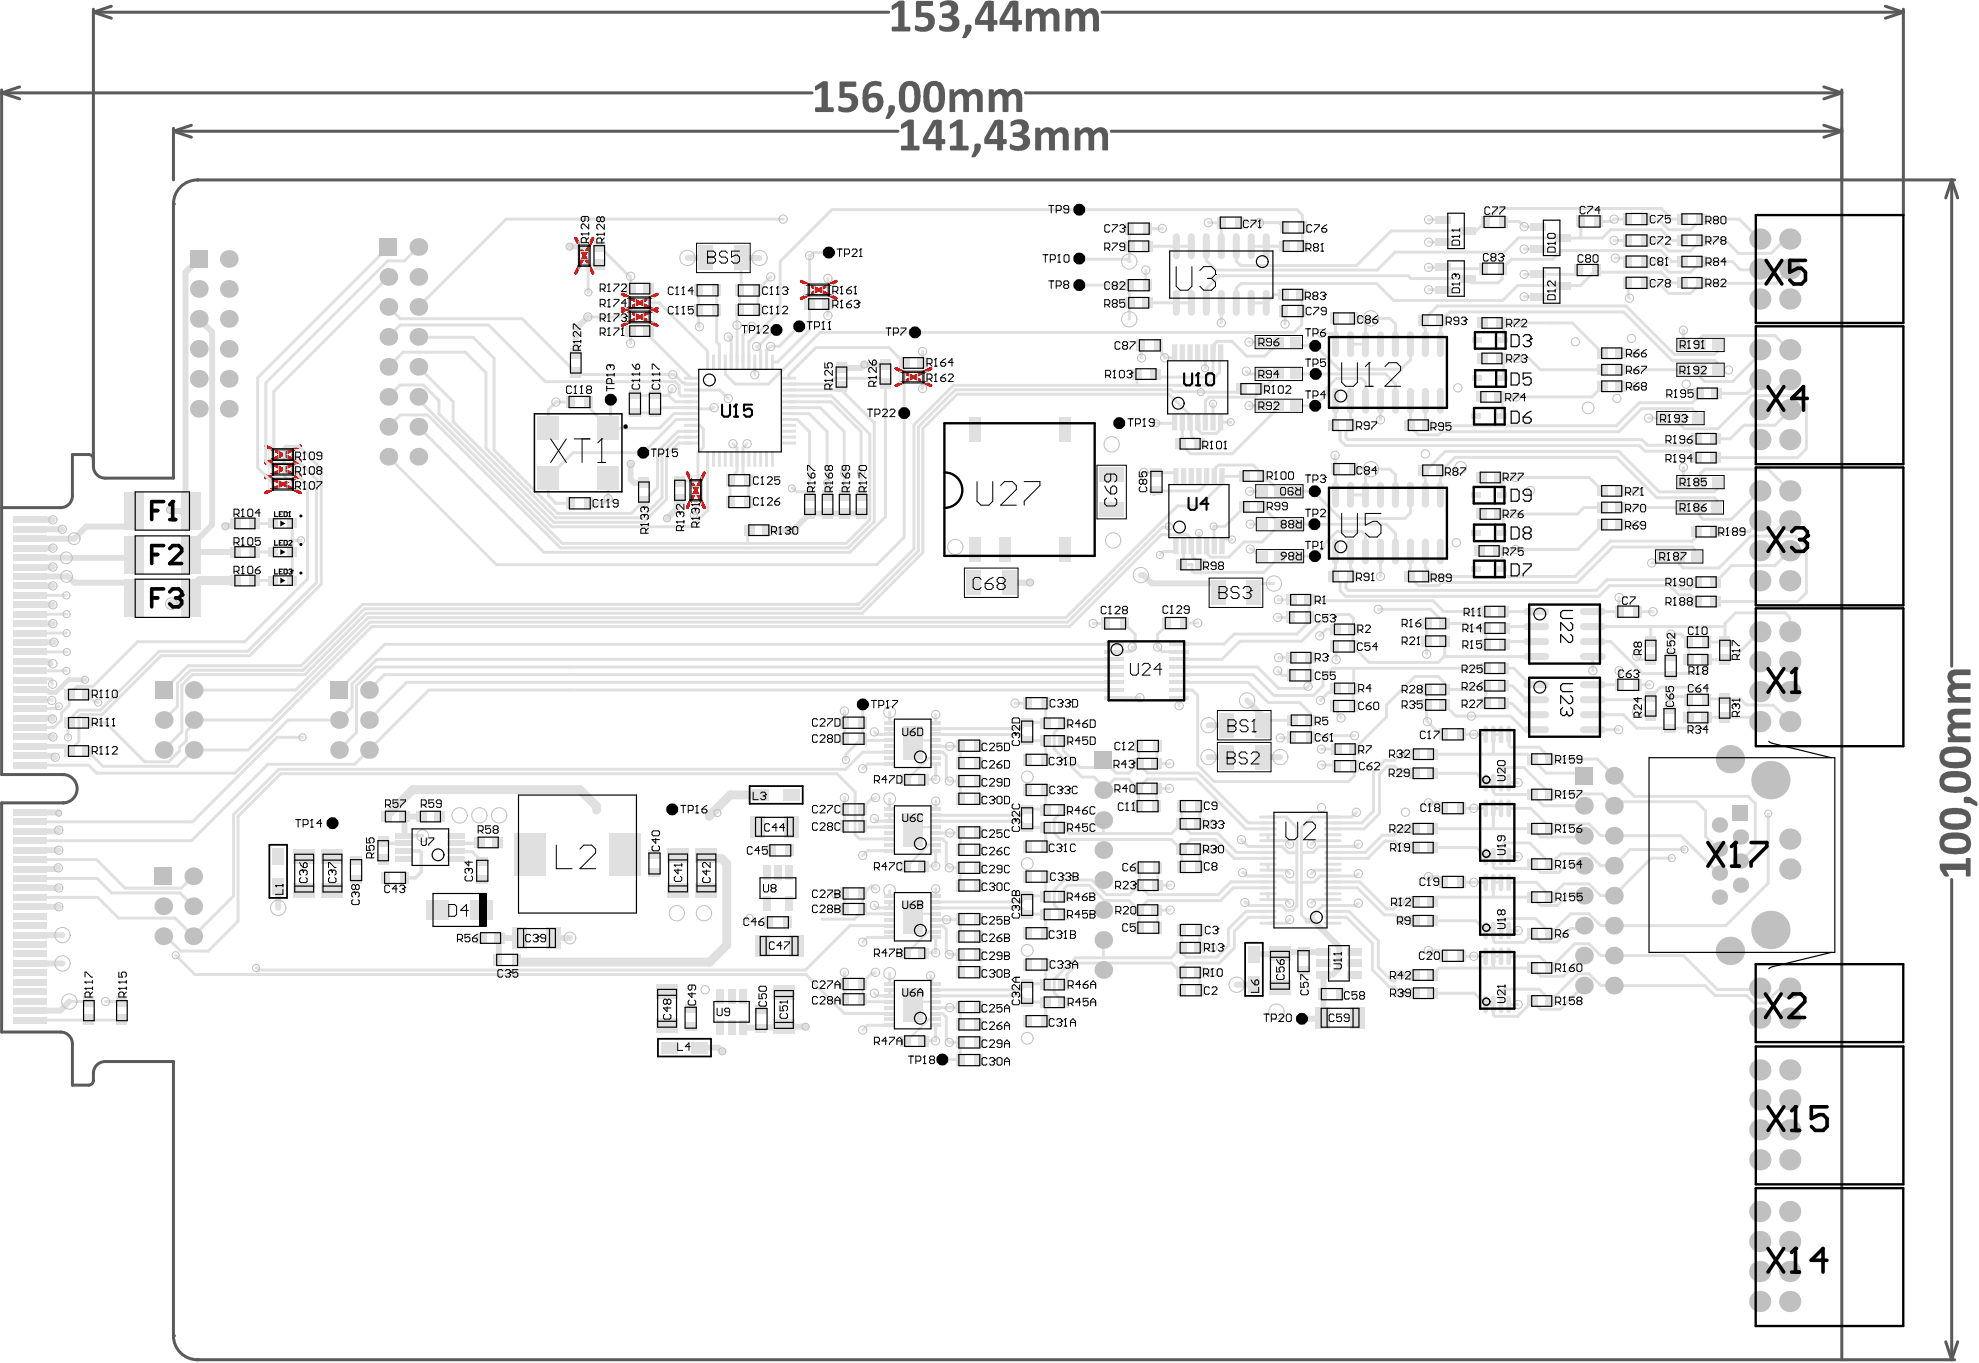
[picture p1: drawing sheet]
<svg xmlns="http://www.w3.org/2000/svg" width="558mm" height="385mm" viewBox="0 0 558 385" stroke-linecap="round" stroke-linejoin="round" font-family="sans-serif">
<g fill="none" stroke="#f00" stroke-width=".85">
<path d="M162.5 67.2l4.8 9.8M167.3 67.2l-4.8 9.8M226.1 79.4l9.8 4.8M235.9 79.4l-9.8 4.8M175.6 83l9.8 4.8M175.6 87l9.8 4.8M185.4 83l-9.8 4.8M185.4 87l-9.8 4.8M252.8 104l9.9 4.8M262.7 104l-9.9 4.8M74.9 125.8l9.8 4.9M74.9 130l9.8 4.8"/>
<path d="M74.9 134.2l9.8 4.8M84.7 125.8l-9.8 4.9M84.7 130l-9.8 4.8M84.7 134.2l-9.8 4.8M193.9 133.4l4.9 9.8M198.8 133.4l-4.9 9.8"/>
</g>
<g fill="none" stroke="#5a5a5a" stroke-width=".85">
<path d="M26.4 2.6v128.1M26.4 3.4l5 1.7M26.4 3.4h224.4M31.4 1.8l-5 1.6M311 3.4h226.1M532 1.8l5.1 1.6M537.1 2.6v58.1M537.1 3.4l-5.1 1.7M.5 25.4v117.8M.5 26.2l5 1.7M.5 26.2h228.7M5.5 24.5l-5 1.7"/>
<path d="M48.9 36.2v14.6M48.9 37l5.1 1.7M48.9 37h204.5M54 35.3l-5.1 1.7M289.3 26.2h230.4M313.6 37h206.1M514.7 35.3l5 1.7M514.7 24.5l5 1.7M519.7 25.4v25.4h31.9M519.7 26.2l-5 1.7M519.7 37l-5 1.7M550.7 50.8l-1.6 5"/>
<path d="M550.7 50.8v137.1M550.7 50.8l1.7 5M550.7 248.1v135.5M549.1 378.5l1.6 5.1M552.4 378.5l-1.7 5.1M519.7 383.6h31.9"/>
</g>
<g fill="#5a5a5a">
<path d="M547.5 243.7l7.2-.1v-1.5h1.4v4.9a.99 .99 0 0 1-1.4 0v-1.6h-5.6l.9 1.8-1.2 .1-1.3-2z"/>
<path d="M554.3 224.9l.4-.1a1.93 1.93 0 0 1 1.8 .5l1.4 1 .1 .9-.2 .2a3.8 3.8 0 0 0-3.1-.8l-.3-.1-.3-.4z"/>
<path d="M550.2 200.4l1.3-.5h4.5l.1 .2v1.4l-.2 .1h-3.5a1.04 1.04 0 0 0-1.4 .6 1.04 1.04 0 0 0 .6 1.4l.2 .2h4.2l.1 .2v1.4l-.3 .1h-3.4a1.04 1.04 0 0 0-1.4 .6 1.04 1.04 0 0 0 .6 1.4l.2 .2h4.2l.1 1.5-.2 .2h-6.1l-.2-.2v-1.1l1-.1a2.34 2.34 0 0 1 0-3.9l-.5-.6a2.16 2.16 0 0 1 .1-3.1z"/>
<path d="M550.2 189.3l1.1-.4h4.7l.1 .1-.1 1.5h-3.6a1.09 1.09 0 0 0-1.3 .6 1.09 1.09 0 0 0 .5 1.4l.2 .3h4a1.57 1.57 0 0 1 .2 1.6h-3.6a1.01 1.01 0 0 0-1.3 .5 1.01 1.01 0 0 0 .3 1.2l.4 .5h4.2l.1 1.6h-6.4l-.1-1.2 1-.2a2.35 2.35 0 0 1 0-3.9l-.5-.5a2.16 2.16 0 0 1 .1-3.1z"/>
<path d="M230.1 24.3l2.2-1.4 1.3 .2v7.2h1.4a1.03 1.03 0 0 1 0 1.3h-4.8a1.03 1.03 0 0 1 0-1.3h1.6v-5.6l-1.3 .7a.43 .43 0 0 1-.6-.1 .43 .43 0 0 1 .1-.5z"/>
<path d="M237 23.1h4.6v1.2l-.2 .2h-3.1v1.8h.5a3.2 3.2 0 0 1 2.6 .7 2.81 2.81 0 0 1 .5 3.1 2.81 2.81 0 0 1-2.8 1.6h-1.2a1.25 1.25 0 0 1-1.3-.7v-1.1l.6 .1a2.64 2.64 0 0 0 2.9-.2 1.43 1.43 0 0 0 0-1.6 1.43 1.43 0 0 0-1.4-.6h-1.8z"/>
<path d="M250.9 29.8l.9-.1a.94 .94 0 0 1 .7 1.4l-.3 .7-1.3 1.7-.8 .1-.3-.3a3.8 3.8 0 0 0 .9-3z"/>
<path d="M268 25.2l1.3 .1 .1 .8a2.35 2.35 0 0 1 3.9 0l.2-.3a2.17 2.17 0 0 1 2.6-.6 2.17 2.17 0 0 1 1.2 2.4v3.9l-.2 .1-1.4-.1v-3.6a1.09 1.09 0 0 0-.7-1.3 1.09 1.09 0 0 0-1.3 .5l-.3 .3v4.1a1.57 1.57 0 0 1-1.6-.1v-3.5a1.09 1.09 0 0 0-.6-1.3 1.09 1.09 0 0 0-1.4 .5l-.3 .3v4a1.57 1.57 0 0 1-1.6 .1z"/>
<path d="M279 25.3h1.4v.8a2.35 2.35 0 0 1 3.9 0l.6-.5a2.14 2.14 0 0 1 2.5-.3 2.14 2.14 0 0 1 1.1 2.3v3.8l-.3 .2-1.4-.1v-3.6a1.05 1.05 0 0 0-.6-1.3 1.05 1.05 0 0 0-1.4 .5l-.2 .3v4l-.2 .2-1.5-.1v-3.6a1.05 1.05 0 0 0-.6-1.3 1.05 1.05 0 0 0-1.3 .5l-.3 .3v4l-1.5 .2-.2-.1z"/>
<path d="M254.4 35l2.1-1.3 1.4 .2v7.2h1.5l.1 .2-.1 1.1h-4.9a.99 .99 0 0 1 0-1.3h1.6v-5.6l-1.8 .9-.1-1.1z"/>
<path d="M268.2 35.1l2.1-1.4 1.4 .2v7.2l1.6 .1a1.07 1.07 0 0 1-.2 1.2h-4.8a1.03 1.03 0 0 1 0-1.3h1.6v-5.6l-1.4 .8a.52 .52 0 0 1-.5-.3 .52 .52 0 0 1 0-.6z"/>
<path d="M275.1 40.7l1-.2a.8 .8 0 0 1 .7 .4 .8 .8 0 0 1-.1 .9l-.2 .8-1.3 1.7-.9 .1-.2-.3a3.8 3.8 0 0 0 .9-3z"/>
<path d="M285.3 34.4l1-.5a2.82 2.82 0 0 1 4 1.4 2.03 2.03 0 0 1-1.6 2.6l.1 .1a2.23 2.23 0 0 1 1.9 2.1 2.23 2.23 0 0 1-1.8 2.3l-1.5 .2-.9-.1a1.42 1.42 0 0 1-1.6-1l.2-.9 1.3 .5a1.54 1.54 0 0 0 2.2-.9 1.46 1.46 0 0 0-1.6-1.6h-1.1l-.1-.1v-1l.1-.1h1.1a1.21 1.21 0 0 0 1.4-1.4 1.21 1.21 0 0 0-1.9-.8l-1 .5a.47 .47 0 0 1-.4-.3 .47 .47 0 0 1 .1-.5z"/>
<path d="M292.1 36.2l.2-.2h1.1l.2 .9a2.43 2.43 0 0 1 3.9 0l.5-.5a2.13 2.13 0 0 1 2.5-.3 2.13 2.13 0 0 1 1.1 2.3v4h-.2h-1.3l-.2-.1v-3.6a1.06 1.06 0 0 0-.7-1.3 1.06 1.06 0 0 0-1.3 .7l-.2 .1v4.2h-.2h-1.3l-.2-.2v-3.5a1.06 1.06 0 0 0-.7-1.3 1.06 1.06 0 0 0-1.3 .7l-.2 .1v4.2h-1.5l-.2-.1z"/>
<path d="M303.4 36l1.2 .1 .1 .8a2.35 2.35 0 0 1 3.9 0l.5-.5a2.13 2.13 0 0 1 2.5-.3 2.13 2.13 0 0 1 1.1 2.3v4h-.2h-1.4v-3.7a1.1 1.1 0 0 0-.8-1.3 1.1 1.1 0 0 0-1.4 .7l-.1 .1v4.2a1.57 1.57 0 0 1-1.6-.2v-3.5a1.09 1.09 0 0 0-.7-1.3 1.09 1.09 0 0 0-1.4 .6l-.2 .2v4.2h-1.5z"/>
<path d="M251.7 1.5l2.1-1.3 1.5 .1v7.2h1.5l.1 .8-.2 .6-5-.1-.1-1 .2-.3h1.7v-5.6l-1.4 .7a.39 .39 0 0 1-.5 0 .39 .39 0 0 1 0-.6z"/>
<path d="M258.5 .4l.2-.1h4.3a1.08 1.08 0 0 1 0 1.4h-3l.1 1.8a4.4 4.4 0 0 1 2.8 .6 2.94 2.94 0 0 1 .5 3.5 2.94 2.94 0 0 1-3.3 1.4l-.5-.1a1.17 1.17 0 0 1-1.3-.4 1.17 1.17 0 0 1-.1-1.3l.3-.1 .7 .3a2.42 2.42 0 0 0 2.5-.3 1.41 1.41 0 0 0 .1-1.6 1.41 1.41 0 0 0-1.5-.7h-1.8z"/>
<path d="M265.4 .8l1-.5a2.6 2.6 0 0 1 4 2.3l-.1 .1a1.79 1.79 0 0 1-1.4 1.6 2.3 2.3 0 0 1 1.8 2.5 2.3 2.3 0 0 1-2.3 2.1l-.2 .1a3.3 3.3 0 0 1-3.1-.8v-1.2l1 .4a1.72 1.72 0 0 0 2.7-1.1 1.63 1.63 0 0 0-1.7-1.2h-1.2l-.1-.2v-.9l.2-.2h1a1.23 1.23 0 0 0 1.4-1.5 1.23 1.23 0 0 0-1.9-.7l-.5 .3a.46 .46 0 0 1-.7 .1 .46 .46 0 0 1-.1-.7z"/>
<path d="M272.5 7.1l.9-.2a.97 .97 0 0 1 .6 1.6l-1.4 2.2-.7 .1-.4-.2a3.8 3.8 0 0 0 .8-3.1z"/>
<path d="M289.5 2.6l.2-.2h1.1l.1 1a2.32 2.32 0 0 1 4 0l.2-.3a2.18 2.18 0 0 1 2.6-.7 2.18 2.18 0 0 1 1.3 2.4v4l-.3 .1h-1.2l-.2-.3v-3.5a.97 .97 0 0 0-.6-1.2 .97 .97 0 0 0-1.2 .4l-.4 .3v4a1.57 1.57 0 0 1-1.6 .2v-3.7a1.09 1.09 0 0 0-.8-1.3 1.09 1.09 0 0 0-1.3 .8h-.2v4.2l-1.5 .1-.2-.3z"/>
<path d="M300.7 2.4h1.2l.2 1a2.34 2.34 0 0 1 3.9 0l.2-.4a2.23 2.23 0 0 1 2.6-.5 2.23 2.23 0 0 1 1.3 2.3v3.8l-.2 .3-1.5-.2v-3.6a.99 .99 0 0 0-.4-1.1 .99 .99 0 0 0-1.2 .1l-.6 .5v4l-.2 .3-1.5-.2v-3.6a1.07 1.07 0 0 0-.7-1.3 1.07 1.07 0 0 0-1.3 .6l-.2 .2v4l-.2 .3h-1.2l-.2-.2z"/>
<path d="M549 237.1a1.17 1.17 0 0 0-.2 1.4 1.17 1.17 0 0 0 1.2 .6l2 .2a3 3 0 0 0 2.8-1 1.51 1.51 0 0 0-1.8-1.7h-2.5zM547.8 236a5.5 5.5 0 0 1 4.4-1.1h.2a3.4 3.4 0 0 1 3.8 3.3 2.88 2.88 0 0 1-3.3 2.7l-1.4 .1a4 4 0 0 1-4-2.1l-.2-1.6z"/>
<path d="M549.1 230.1a1.24 1.24 0 0 0-.3 1.5 1.24 1.24 0 0 0 1.4 .6l2.5 .1a2.24 2.24 0 0 0 2.1-.9 1.66 1.66 0 0 0-2-1.7h-2.1zM547.8 229.1a6 6 0 0 1 4-1.2h.2a5.5 5.5 0 0 1 3.7 1.3 2.99 2.99 0 0 1-2.2 4.8l-2.6 .1a3.4 3.4 0 0 1-3.6-3.7z"/>
<path d="M549 219.8a1.16 1.16 0 0 0-.2 1.3 1.16 1.16 0 0 0 1.2 .7h2.7a1.73 1.73 0 0 0 2.1-1 1.35 1.35 0 0 0-1.6-1.4l-2.7-.1zM547.8 218.7a5.5 5.5 0 0 1 4.4-1.2h.2a3.4 3.4 0 0 1 3.8 3.3 2.91 2.91 0 0 1-3.3 2.8l-1.3 .1a4 4 0 0 1-4.1-2.1l-.2-1.6z"/>
<path d="M549.1 212.8a1.24 1.24 0 0 0-.3 1.5 1.24 1.24 0 0 0 1.4 .6l2.5 .1a2.24 2.24 0 0 0 2.1-.9 1.66 1.66 0 0 0-2-1.7h-2.2zM547.8 211.8a6 6 0 0 1 4-1.2h.1a5.5 5.5 0 0 1 3.8 1.3 2.98 2.98 0 0 1 .3 3.1 2.98 2.98 0 0 1-2.6 1.7h-2.5a3.2 3.2 0 0 1-3.5-3.8z"/>
<path d="M244.5 23.8a3.5 3.5 0 0 1 4.2-.5v.2a.59 .59 0 0 1 .1 .6 .59 .59 0 0 1-.6 .3l-.6-.1a1.87 1.87 0 0 0-2.5 2l-.1 .4 1.5-.5a2.51 2.51 0 0 1 2.7 3.6 2.96 2.96 0 0 1-2.6 2 2.96 2.96 0 0 1-2.8-1.5l-.4-1.1v-2.7a4.4 4.4 0 0 1 1.1-2.7zM245.2 27.9l-.1 .3a1.74 1.74 0 0 0 1.3 2.2 1.21 1.21 0 0 0 1.2-1.5 1.22 1.22 0 0 0-.6-1.4 1.22 1.22 0 0 0-1.5 .2z"/>
<path d="M255.9 24.5a7.1 7.1 0 0 0-.4 4.3 1.21 1.21 0 0 0 1.1 1.5 1.21 1.21 0 0 0 1.3-1.3l.1-2.9a1.65 1.65 0 0 0-1.4-1.9zM254.4 23.9a3 3 0 0 1 3.5-.9 3 3 0 0 1 1.8 3.2v1.4a3.7 3.7 0 0 1-1.8 3.9 2.83 2.83 0 0 1-4.1-2l-.2-2.5a5.1 5.1 0 0 1 .8-3.1z"/>
<path d="M262.8 24.5l-.4 1.2-.1 2.3a2.77 2.77 0 0 0 .8 2.3 1.29 1.29 0 0 0 1.7-1.5l.1-2.9a1.45 1.45 0 0 0-1.4-1.6zM261.3 23.9a3 3 0 0 1 3.6-.9 3 3 0 0 1 1.8 3.2v1.4a3.7 3.7 0 0 1-2.1 4 2.97 2.97 0 0 1-4-3.2l-.1-1.3a5.6 5.6 0 0 1 .8-3.1z"/>
<path d="M264 35.3l-2.2 3.9h2.2zM263.3 34l1-.3 1.4 .3v5.2h.8a1.12 1.12 0 0 1 0 1.5h-.8v1.7h-1.5l-.2-.1v-1.6h-3.3l-.3-.3 .1-1.5z"/>
<path d="M281.4 35.3l-2.3 3.9h2.3zM280.7 33.9l1.4-.2 1 .3v5.2l.9 .1 .1 1.1-.2 .3h-.8v1.7h-.2h-1.4l-.1-.1v-1.6h-3.4l-.3-.3 .1-1.5z"/>
<path d="M278.8 1.7l-2.3 4h2.3zM278.1 .3l.7-.1 1.6 .1v5.4l1.1 .1v1.1l-1.1 .1v1.8l-.2 .1-1.4-.1v-1.8h-3.6l-.1-.2 .1-1.5z"/>
<path d="M285.7 1.7l-2.3 4h2.3zM284.9 .3l1.6-.1 .9 .2v5.3h.8a1.16 1.16 0 0 1-.1 1.3h-.7l-.1 1.8-1.4 .1-.2-.2v-1.7h-3.6v-.2v-1.3z"/>
</g>
<path d="M8.5 157.3h.1M36.9 157.4l.1 .1M48 143.8l.3 .4M19.2 162.6l1.8 1.8M14.8 202.6v.2M16.3 229.2l.3 .2M8.5 245.2h.1M16.4 244.8l-.5 .4" fill="none" stroke="#e0e0e0" stroke-width="1.7"/>
<g fill="none" stroke="#e0e0e0" stroke-width=".83">
<path d="M8.5 197.2l.2 .2M8.9 191.5l-.4 .4M14.4 191.5l.2 .2v1.1l.3 .2M14.6 197.4v.2M16.6 199.3h-.3l-.7 .6M19.6 195.9v3M26.7 198h.8l.2 .2M17.3 203.1l-2.1 2.1M20.6 204.9l-1.4 .1M20.6 202v.9l-1 1M22.3 209.2l-2.7 2.7M22.7 201.6l-.4 .5"/>
<path d="M25.7 213h.1M50.7 210.8v1M46.1 264.1h.7"/>
</g>
<path d="M13.5 194.8l.5 .6h1.7M19.3 191.8h4.7" fill="none" stroke="#e0e0e0" stroke-width="1.3"/>
<circle cx="48" cy="143.8" r=".85" fill="#e0e0e0"/>
<g fill="none" stroke="#e0e0e0" stroke-width=".83">
<path d="M118.1 95l.1 .2M127.9 113.3v5.7M75 130.1l2.3 2.3M75.6 130.7h.1M77.3 136.5v.1M80.2 134.3l2.2 2.3M80.7 125.9h3.6M82.4 128.2l1.7 1.8M82.4 132.4v.1M84.1 130h.1M82.5 147.7v4.8l2.4-.1M104.1 194.7l.3 .2"/>
<path d="M54.7 203.1v1.2l-2.1 2M104.1 203.1l-.8 .8 .8 .8M128.8 240.1v.2M72.6 273.1l.5 .6"/>
</g>
<path d="M53.2 143.6l.6 .6M54.6 155.7l-.8 .9M63.8 148.3l-.2 .2M141 264.6l-.2 .3" fill="none" stroke="#e0e0e0" stroke-width="1.7"/>
<path d="M109 230.3v.1" fill="none" stroke="#e0e0e0" stroke-width="2.5"/>
<path d="M114.1 240.1h4.3l.5 .5" fill="none" stroke="#e0e0e0" stroke-width="1"/>
<circle cx="156.9" cy="113.4" r=".42" fill="#e0e0e0"/>
<path d="M156.9 113.4l-2.2 2.2" fill="none" stroke="#e0e0e0" stroke-width=".83"/>
<g fill="#e0e0e0">
<circle cx="166.2" cy="142" r=".42"/>
<circle cx="160.9" cy="113.4" r=".42"/>
</g>
<path d="M164.9 74.7l1.1 1M169.1 69.6h.1M166 82.4v.1M162.5 105l.6 .7M172.3 120.1l-.7 .7v-.3M171.6 140.7l-1.3 1.3" fill="none" stroke="#e0e0e0" stroke-width=".83"/>
<path d="M178 135.3l.9 .9" fill="none" stroke="#e0e0e0" stroke-width="1.7"/>
<circle cx="179.2" cy="116.2" r=".42" fill="#e0e0e0"/>
<g fill="none" stroke="#e0e0e0" stroke-width=".83">
<path d="M177.6 77.9h.3M177.9 93.4v3.5M183.1 93.4v1.3M197.4 81.8l-.3 .4M202 81.8l.2 .3M202.2 96.5l.8 .7M206.2 95.1h-.7l.8 .8M208.7 87.4l-.7 .7v3.6M179.2 116.2l.2 .3M186.1 115.7l-.8 .8h-.5M189.7 109.7v.4l-1 .9v.6M190.5 107.7l1.2 1.2v2.3l.4 .5"/>
<path d="M192.5 107.9h.5l.4 .5M195.1 115h1.7l.3 .4M201.1 115h.4M203.1 110l2.4 2.4M204.7 102.1v3.5M197 135.1l-.7 .6M210.4 134.2v.5l.8 .8M181.6 141.4h.2M196.3 140.9v3.8l-.5 .6M211.2 149.3l-.2 .2M211.2 141.3l-.2 .2"/>
</g>
<path d="M191.9 140.9l-.7 .6v1.8M203.8 296.6h.1M209.6 289.8l.1 .1" fill="none" stroke="#e0e0e0" stroke-width="1.7"/>
<circle cx="208.7" cy="81.9" r=".42" fill="#e0e0e0"/>
<path d="M209.2 81.5l-.5 .4M218.5 93.1h.6M219.9 97.7h-2.4l-1.2 1.2M218 102.1h1.4M222.6 118.3h2.4M223.4 137.8h.4l.9 .9M228.6 276v.2" fill="none" stroke="#e0e0e0" stroke-width=".83"/>
<path d="M223.8 149.5l-.9 .1" fill="none" stroke="#e0e0e0" stroke-width="1.7"/>
<circle cx="228.6" cy="144.9" r=".83" fill="#e0e0e0"/>
<path d="M228.6 144.9h4.9" fill="none" stroke="#e0e0e0" stroke-width="1.7"/>
<circle cx="233.5" cy="144.9" r=".83" fill="#e0e0e0"/>
<g fill="none" stroke="#e0e0e0" stroke-width=".83">
<path d="M229.7 71.2h4.2M238.3 228.3v3.9M243.5 228.3v3.9M246.7 230.9l.8 .8M237.8 256l.5 .5M238.3 252.1l-.3 .2h-2.1v.5M243.5 256.5v.5M243.5 256.6l1.1 1.2M246.7 255.4l.8 .7M247.1 250.8h-.3l-.9-.9-2.4 2.4M238.3 277.6v3.8M243.5 277.1v4.3"/>
<path d="M244.8 264.5l-1.4 1.3M247.1 274.3l-.3 .3h-.8M244.8 289.3l-1.4 1.3M246.7 280.2l.8 .7"/>
</g>
<circle cx="243.5" cy="232.2" r=".42" fill="#e0e0e0"/>
<g fill="none" stroke="#e0e0e0" stroke-width=".83">
<path d="M304.6 72.9h1l.2 .2M321.9 97.4h.1M249.8 108.1h.1M320.8 108.6l-.2 .1M317.3 175.9l3 3.1M314.3 192.5h.1M314.3 181.7l-.1 .1M319.5 182.5l.4 .5M320.3 182.5l-1.3 1.3M244.8 215.5l-1.4 1.4M264 201.6v2.3M264 215.5v4.4"/>
<path d="M264 212.2h2l1 1M285.9 205.5h2.2M289.8 209h5M289.8 203.8h4.9M300.1 204.1l-2.6 2.6M300.1 209v2.8M321.2 215.5l-2.7 2.6M243.5 232.2l1.1 1.1M247.1 225.1l-.3 .2h-.8M251.1 230v1.7M264 236.7h2l1 1M285.2 231.7h.1"/>
<path d="M285.2 231.7h2.9M285.9 230h.1M285.9 230h2.2M289.8 233.4h5M289.8 228.3h4.9M289.9 238.8v.1M297.5 235l1.8 1.8M300.1 228.5l-2.6 2.6M300.1 233.5v.1M311.3 221.8v1.1M311.3 236.8v3M311.3 231.4h.1"/>
<path d="M251.1 251.3v1.5M264 250.8v2M285.2 256.1h.1M285.2 256.1h2.9M285.9 254.5h.1M285.9 254.5h2.2M289.8 257.9h5M289.8 252.7h4.9M297.5 255.3h.1M297.5 255.3l2.6 2.7M301.3 249.8l-.9 .9v2l-.3 .3M311.7 256.4l-.4 .3"/>
<path d="M321.4 249.7l-2.7 2.7M251.1 279.3v1.6M262.6 275.7l.4 .4v1.5h1M264 261.1h2M270.9 269.3v5M285.9 279.3h.1M285.9 279.3h2.2M289.8 277.5h4.9M289.9 263.3h.1M297.5 276.3v3.8M301.1 276.8l-1 1M260.8 293.6l-.1 .1"/>
<path d="M264 289.3v4.3M264 285.9h2l1 1.1M285.2 280.9h.1M285.2 280.9h2.9M289.8 282.7h5M289.9 288.1h.1M300.1 282.7v.1"/>
</g>
<path d="M244.2 102.9l-.3-.1-.9 1M290.7 164.3l-.1 .1" fill="none" stroke="#e0e0e0" stroke-width="1.7"/>
<path d="M258.4 208.9l-.9 .8M262 213.9h2M258.4 233.3l-.9 .9M262 238.3h2M258.4 257.8l-.9 .8M262 262.8h2M258.4 282.6l-.9 .8M262 287.6h2" fill="none" stroke="#e0e0e0" stroke-width=".67"/>
<path d="M270.8 210.5l.1 .2M270.9 235.2v4.5M264 259.5h3.1M270.8 259.5l.1 .1M270.8 284.3l.1 .1" fill="none" stroke="#e0e0e0" stroke-width=".85"/>
<circle cx="318.7" cy="80.4" r=".42" fill="#e0e0e0"/>
<path d="M318 73.1l.7 .7" fill="none" stroke="#e0e0e0" stroke-width=".83"/>
<circle cx="318.7" cy="73.8" r=".42" fill="#e0e0e0"/>
<path d="M327.1 97.4l.7 .8M328.7 100.5v.4M328.3 155.6l-1 1M326.7 182.5l1.3 1.3" fill="none" stroke="#e0e0e0" stroke-width=".83"/>
<circle cx="323.9" cy="64.5" r=".42" fill="#e0e0e0"/>
<g fill="none" stroke="#e0e0e0" stroke-width=".83">
<path d="M328 64.5h-4.1M330.5 110l.5 .5M331.5 100.6l-.4 .3M335.5 116.8v2M338.7 110.5l.2 .1M339.2 110.5l.2 .1M340.1 103.8l-.1 .1M331.8 133.7v.7M333.2 125.2v.1M333.6 123.9l-.4 .4M337.3 124.1l1.1 1.1M338.3 121.4l.8 .9"/>
<path d="M340.5 134.4l-.3 .3v2l-1.8 1.8M329.8 148.5l-.2 .2M331.8 154v1.3l-.3 .3M333.5 159.3h.1M334 154v4.7l-.5 .6M336.5 154.3v2.8l2.1 2.2M340.5 154l.3 .3v2.1l.9 .8M336.4 161.1l.5 .5 3.6-.1M332.7 196.8v2.3M336.4 194.7l1.6 1.5M330.5 236.8l2.8 2.8M338.4 239.6h3.8"/>
<path d="M338.4 232.4h3.8M347.3 248.8h.1M348 250.5l-3.6 3.6M330.6 271.7l2.7 2.7 .4-.5v-1.2l1-1M333.3 267.4l.4 .4M333.4 262.4v4.8M333.7 269l1 1M338.4 274.4h3.8M338.4 267.4h3.8M338.6 262.4v4.8M346.6 262.1v4.7M348.3 262.8v4.6"/>
</g>
<circle cx="347.3" cy="248.8" r=".42" fill="#e0e0e0"/>
<path d="M347.3 248.8l-3.6 3.6" fill="none" stroke="#e0e0e0" stroke-width=".83"/>
<circle cx="348.3" cy="242.1" r=".42" fill="#e0e0e0"/>
<path d="M343.5 96.3h4.1M344.2 99.8v5.3M347.3 96.3h.1M344.5 119.1h2.8M343.8 131.2h2.5M344.1 121.4l-.8 .9M344.8 134.4l-.3 .3v2M346.3 131.2h.1M347.6 152.2l-2.5 .1-.3 .3M343.7 235.2l5.3 5.3M348.3 242.1v.1M351.6 257.1h.1" fill="none" stroke="#e0e0e0" stroke-width=".83"/>
<circle cx="351.6" cy="257.1" r=".42" fill="#e0e0e0"/>
<path d="M350.3 236.9l1.9 1.9M357.8 238.8h3.9M364.5 232l1.4 1.4M350.6 246.2h.4l1 .9M357.8 247.1h3.9M363.5 248.9h2.4M363.5 240.6h2.4M365.9 255.6l-1.1 1.2" fill="none" stroke="#e0e0e0" stroke-width=".85"/>
<g fill="none" stroke="#e0e0e0" stroke-width=".83">
<path d="M349.9 62.8h5.5M357.3 69.5h5M359.6 83.1h2.6M351.7 104.7l.8 .8M355.1 110.3l-.5 .5v.8l-.5 .4M360.9 114.5l-1 1v.4M351.1 134.3l-.1 .1M351.2 143l-1.1 1.1M352.8 154.9h.4l1 1h1.2M357.3 144.1h.1M355.4 164.6l-1.6 1.6M360.6 189.3l1.2 1.2"/>
<path d="M364.5 208l-.1 .2M357.8 235.5v1.7M357.8 243.8v1.7M357.8 252.1v1.7M367.3 258.1l1.6 1.7"/>
</g>
<g fill="#e0e0e0">
<circle cx="365.8" cy="138.6" r=".42"/>
<circle cx="365.7" cy="114.5" r=".42"/>
</g>
<g fill="none" stroke="#e0e0e0" stroke-width=".83">
<path d="M365.7 96.5l1 1M367.3 87.7h.1M367.3 87.8v3.8M367.4 83.1h-.1M371 97.5l.2 .1M382.3 89.4l-.4 .4M365.7 114.5h.9M365.7 105.5h1.8M374.4 109.5v1.7M381.1 117.7l.5 .5M371 138.6v.4M378.2 121.9v2.2l1.5 1.6"/>
<path d="M381.6 120.1l-1.8 1.8v1.5l.6 .6M382.3 131.9l-.4 .5M373.8 154.1l-2.8 2.8M374.2 177.6l-1.8 1.8M381.6 160.7v1.9l-1.8 1.8v1.6l.6 .5M382 174.5v3.1l-.2 .1M372.6 197.6h.1M373.3 191.3v2.2M375.8 195.3h-.9l-2.3 2.3M377 182.4v3.7M377.4 201.3l1 1v.3M382.2 216.2h.1"/>
<path d="M382.2 216.2v2.7l-1.7 1.6M372.2 238.8l-1.7 1.7M382.8 229.2l-1.4 1.3M373.2 255.5l-2.6 2.6v1.7"/>
</g>
<path d="M373.5 287l-.5 .4" fill="none" stroke="#e0e0e0" stroke-width="1.7"/>
<circle cx="386" cy="242.1" r=".42" fill="#e0e0e0"/>
<g fill="none" stroke="#e0e0e0" stroke-width=".83">
<path d="M397.4 77.8l.8 .8M386.8 89.8l-1.5 1.5M392.2 89.8l1.6 1.6M384.2 106.8l1.1 1.1M397.7 120.1l2.6 2.6M401.7 134.6l.5 .5M401.7 132.7h.8M384.3 149.9l1 1M391.2 147.9l2.6 2.6M397.7 160.7v1.9l2.6 2.6M402.9 160.7v1.9M404.4 169.5l3 3"/>
<path d="M402.5 194.5v4.4M405.9 190.9l1.8 1.8M391.5 216.2h2.1l1.7 1.7M387.6 228.8l-3.4 3.4M389.3 229.5l-4.4 4.3M390.8 237.3h2.8l1.6 1.6M386 242.1v.1M390.7 258.1h3.1l1.4 1.5M391.4 256.4h1.9M405.5 253.1l-1.3 1.3M392.1 278.4h1.3l1.8 1.8M392.8 276.7h.7"/>
</g>
<circle cx="404.7" cy="162.6" r=".42" fill="#e0e0e0"/>
<path d="M406.8 121.8l-.9 .9M406.9 134.6l-.4 .4M406.8 164.3l-.9 .9" fill="none" stroke="#e0e0e0" stroke-width=".83"/>
<circle cx="404.7" cy="120.1" r=".42" fill="#e0e0e0"/>
<g fill="none" stroke="#e0e0e0" stroke-width=".83">
<path d="M424.3 62.5h4.3l1.5 1.5M428.5 67.1l-4 4M409.1 88l-2.3 2.3M437.8 91.1h5.9M431.5 101.1l3.2 3.2M447 143.2l-1.9 1.8M413.6 175.9l1.4 1.3M424.9 176.8l-.5 .4M453.5 163.6l-.2 .1M456.9 168.6v4M424.4 198.4h2.2M424.4 193.5h2.4"/>
<path d="M424.4 188.5h2.8M425.3 181l-.9 .9M431.9 193.2h1.6M456.9 189.2v4M410.8 202h4.4M424.4 216.5h5.6M425.8 210.3l.5 .5M426.3 202l3.8 3.9M446.2 218.1l.8 .8M421.4 223.6l.6 .5M432.5 224.1l3.1 3.2M432.5 233.8v.1"/>
<path d="M436.6 232.7h.1M447 235.8l-.4 .3M451.7 235.8h3.7M452.1 224l3.3 3.3M455.4 235.8h.1M421.4 248.9v4M421.4 244.6l.4 .4M431.3 245l1.2-1.2 2.2 2.3M432.5 253.1v.1M441.8 244.2l-1.9 1.9M451.7 252.7h3.7M451.7 244.2h3.7"/>
<path d="M455.4 252.7h.1M455.4 244.2h.1M419.2 262.5h2.2v3l.4 .4M421.4 269.8v3.2M425.7 262.5h2.7M432.5 263.4l2.2 2.4M432.5 273.1v.1M445.2 274.7h3.2M451.7 278h3.7M451.7 269.6h3.7M451.7 261.1h3.7M455.4 278h.1"/>
<path d="M455.4 269.6h.1M455.4 261.1h.1M455.4 278v.1M419.2 283.4h2.2v2.9l.4 .4M425.7 283.4h2.7M432.5 282.4l2.2 2.3"/>
</g>
<path d="M412.6 248.9h3.3M412.6 269.8h3.3" fill="none" stroke="#e0e0e0" stroke-width=".85"/>
<circle cx="453.3" cy="163.7" r=".42" fill="#e0e0e0"/>
<g fill="none" stroke="#e0e0e0" stroke-width=".83">
<path d="M455.5 61.8l-.7 .7M458.5 72.8l.8 .8M459.5 79.7v4.1l.3 .3M471.8 79.8h3.1M471.8 73.8h3.1M471.8 67.8h3.1M471.8 61.8h3.1M480 79.8l.2 .1M486.9 67.8l3.7 3.7M503.6 67.7l-3.8 3.8M475 93.1v4.2M480.5 94.7l-.6 .7v1.9"/>
<path d="M465.2 118h4.2M478.6 116.4v1.1l.4 .5M479.2 111l-.4 .4v1M496.6 107.3l-3.6 3.7M503.7 107.3l-4.3 4.3M479.8 133.6v2.4M469 157l-1.8 1.8h-1.1M473.9 157v2.1M478.8 150l-.4 .4v1.4M479.7 143.2v2.4M471.9 163.6l2.6 2.5h2.5M473.8 167.8h3.2"/>
<path d="M461.8 185.1l.9 .9M475.6 196.5l.9 .9M476.5 181.1v5M481.7 188.6l-1.5 1.4M486.8 186h2M492.8 198.9l2.2 .1M17.3 201.1v2M458.1 201.6l3.8 3.8M481.8 202.4l-.1 2.1-.9 .9M495.4 202.4l1.2 1.2M474.3 239.3l.8 .1 .2 .3h-.9M493.3 224.7l2 2"/>
<path d="M481.2 278.1l2.7 2.7"/>
</g>
<path d="M8.5 194.6l.2 .2" fill="none" stroke="#e0e0e0" stroke-width="1.3"/>
<path d="M8.5 186.6l.1 .1M8.6 181.2l-.1 .1M15 213.2l.6 .4M16.6 234.2l-.5 .3" fill="none" stroke="#e0e0e0" stroke-width="1.7"/>
<circle cx="17.1" cy="194" r=".67" fill="#e0e0e0"/>
<path d="M17.1 194l-1.4 1.4" fill="none" stroke="#e0e0e0" stroke-width="1.3"/>
<path d="M162.5 92.8v7M178 130.8v4.5M53.8 154.1v2.5M13.6 186.7l.7 .6M114.1 230.4v4.6M140.8 264.9v6.3" fill="none" stroke="#e0e0e0" stroke-width="1.7"/>
<g fill="none" stroke="#e0e0e0" stroke-width=".83">
<path d="M118.1 69.7l-4 3.9M166 75.7v6.7M177.9 77.9v3.5M183.1 81.4v4h2.9M118.1 111.9v.8M72.7 132l4.6 4.5M80.7 125.9l-.5 .5v7.9M154.8 134.8v5.1l2.1 2.1M171.6 134.8v5.9M185.6 127.4v10.2l-3.8 3.8M191.5 125l-3.4 3.5v12.4M82.5 152.5v11.3"/>
<path d="M21.8 193.6l-2.2 2.3M50.1 199.3l-3.9 3.8M19.2 205v3.1M22.2 200.3l-1.6 1.7M22.3 202.1v7.1M25.8 213l3.2 3.2M50.7 211.8l-3.1 3.1M51.3 206.5l-5.1 5.1M52.6 206.3v2.6M104.1 211.6l-4 4M46.8 264.1l4.2 4.2"/>
</g>
<path d="M56.3 163.8l-2.5 2.6v2.4M110.9 228.3l-1.9 2M168.4 227.5v1.1" fill="none" stroke="#e0e0e0" stroke-width="2.5"/>
<path d="M118.9 240.6v5.4l-1.7 1.7h-3.1" fill="none" stroke="#e0e0e0" stroke-width="1"/>
<circle cx="191" cy="106.4" r=".42" fill="#e0e0e0"/>
<g fill="none" stroke="#e0e0e0" stroke-width=".83">
<path d="M366 59.2l1.5 1.5v8.7M422.9 58.8l-3.7 3.7M109.4 73.6h4.7M209.2 72.8v8.7M220.1 73.8v13.9M229.7 71.2l-.8 .9h-.4v21M233.6 78.5v3.3M304.1 72.5l.5 .4M318.7 64.5v9.3M323.3 76.2v4.2M340.4 69.5v4M344.6 62.9v6.6"/>
<path d="M348.9 69.5v4.2M414.1 78.6l1.2 1.2M414.1 65.1h2.4M440.6 70.7l-2.4 2.4M446.1 62.5v4.6M449.7 76.8l-3.7 3.8M454.5 64.8l-2.4 2.3M109.6 86.6l3.3 3.3M177.9 85.4v4M183.1 89.4v4M197.1 82.2v9.7l.3 .3M199.7 99.1v3"/>
<path d="M202.2 82.1v14.4M203 97.2v4.9M206.3 95.9v6.2M208 91.7v10.4M208.7 81.9v5.5M211.3 96.5v5.6M212.2 92.1l-2.5 2.5v7.5M214.6 98.9v3.2M216.3 98.9v3.2M233.6 85.8v3.2M260.3 99.1v3.3M318.7 80.4v9.7"/>
<path d="M327.8 98.2v1.5l.9 .8M331.5 99.5v1.1M340.1 99.5v4.3M340.4 81.4v4.1M344.5 99.5l-.3 .3M344.6 85.5v5.6M348.9 81.3v4.2M359.6 83.1l-2.3 2.4M360.9 96.5l-4 4M367.3 91.6l-2.1 2.2M367.3 83.1v4.6M385.3 91.3v5.8"/>
<path d="M393.8 91.4v5.7M398 97.1v4.4M401.6 90.3v1.9l.6 .6v4.3M406.8 90.3v1.9l-.3 .4v4.5M424.3 91.8v4.2M496.6 98.9v1.1M72.7 106.6v25.4M75 108v22.1M77.3 110.5v17.7M112.9 117.1h7.8M119.4 108.6h-6.5l-3.3 3.3M123.9 113v3.7"/>
<path d="M137.1 105.1v21.3M154.7 115.6v5.2M172.3 112.8v7.3M188.7 111.6l1.8 1.8M189.8 105.7h.5l2.2 2.2M213 102.1v3.6M222.6 105.7v1M228.3 116.7l5.1 5.1 .1 17.9M246.7 119.3v27.9M249.8 108.1v37.7M255.2 102.4v4M257.9 119.9v35"/>
<path d="M260.3 106.4v3.2M320.8 105.5v3.1M326 105.5l.8 .9M329.9 111.2l5.6 5.6M331.5 119.1l-.4 .3M333.6 119.1v4.8M338 119.1l.3 .3v2M341.1 112l-1 1v6.1M344.5 119.1l-.4 .3v2M374.4 111.2l-3.3 3.3M381.1 113.1v4.6M381.6 118.2v1.9"/>
<path d="M385.3 107.9v5.2M389.5 113.1v5.3M391 105.5l2.8 2.8v4.8M398 113.1v6.7l-.3 .3M402.2 113.1v6.4l.7 .6M474.2 118v1.8l1.2 1.2M479.9 104.3v2.2l1.1 1.1M507.1 111.6l2.6 2.7v12.3l-2.5 2.5M86.8 136.8v26.5M89.3 135.1v29.3M90.6 132.3v32.5M195.1 120h2.4l1 1v5.2l-1.5 1.5v7.4"/>
<path d="M199.7 129.6v14.4l-4.6 4.6M206 135v6.6M208 126.4v6.6M210.8 125.2l-1.1 1.2v7.1l.7 .7M211.2 135.5v5.8M228.4 121.8v17.8M238.2 121.8l.1 17.9M243 121.8l.1 17.9M245.5 122.5v24.1M259.2 120.4v35M260.4 120.9v35M326.3 133.3h.1"/>
<path d="M331.5 133.3l.3 .4M386.8 132.4l-1.5 1.5v5.7M392.2 132.4l1.6 1.5v5.7M398 139.6v5.1M401.7 132.7v1.9M402.2 135.1v4.5M406.5 135v4.6M406.9 132.7v1.9M475 131.8v4.2M481.1 132.4l-1.3 1.2M157.3 144.8h20.9M166.2 142h4.1"/>
<path d="M211 149.5v3.8M336.4 159.3v1.8M338.3 150.4v3.6M344.8 152.6v1.4M357.4 144.1l3.8 3.8M361.2 156.9l-4.6 4.6M373.8 153.4v.7M381.1 155.6v4.6l.5 .5M385.3 150.9v4.7M389.5 155.6v7M393.8 150.5v5.1M398 155.6v4.8l-.3 .3"/>
<path d="M402.2 155.6v4.5l.7 .6M473.9 159.1l1.1 1.1M479.7 145.6l.9 .9M496.6 146.9l-3.1 3.1M503.9 146.9l-4.3 4.3M506.7 151.2l3 3v13l-2.5 2.5M8.5 178.6h10.3M8.5 168h10.2M8.5 173.3h10.3M320.3 179v3.5M326.7 179v3.5M348.2 178.9l-2.8 2.8"/>
<path d="M353.8 166.2v1M378.2 164.4v2.3l1.5 1.5M380.8 173.4l1.2 1.1M381.8 177.7v4.7M402.5 175.9v8.6M419.3 177.2v4.7M465.8 176.8v4.1M474.3 178.9l2.2 2.2M489.8 172.9l-3 3v5l-.3 .2M8.5 199.9h7.1M8.5 189.3h10.2M8.5 183.9h10.3"/>
<path d="M8.7 197.4h5.9M8.9 191.5h5.5M24.7 196l2 2M53.8 189.1l-3.7 3.7v6.5M54.3 190.3l-3 3v13.2M100.6 193.5v13.2M243.5 198.7v9.3M338 196.2v19.6M369.1 193.6l-.5 .6M373.3 193.5l-2.7 2.7M377.4 199.9v1.4M381.8 194.4v4.8"/>
<path d="M382 188.7v5.5M391.2 198.9v3.4M402.5 198.9v4.4M407.5 185.2l-1.6 1.7M407.7 180.9v4.1M407.7 192.7v1.8M414.9 193.5l-1 1M419.2 193.5v4.9M426.6 198.4l3.2 3.2M449.5 185.2v4M468.5 193.9l-3.5 3.5M476.5 197.4v5"/>
<path d="M481.7 186.1v2.5M8.5 205.2h6.7M22.2 200.3h6.1M22.7 201.6h6.2M24.7 211.9l1 1.1M24.7 203.9h5.1M25 215.9l2.3 2.2M40.8 214.9h6.8M52.6 208.9l-1.9 1.9M54.7 211.6h15.4M78.2 208h7.2M81.3 203.1h14.4"/>
<path d="M238.3 200.6v6.9M238.7 212.8v1.6M243.5 207.7l1.1 1.2M246.7 206.5l.8 .7M251.1 200.9v3M251.1 205.5v1.7M267 213.2v6.3M285.2 207.2h.1M285.2 207.2h2.9M289.9 214.4h.1M297.5 206.7v4.7M311.3 214.5l3.7 3.6"/>
<path d="M314.5 219.8l-3.2 3.1M318.4 219.8l2.7 2.6M321.3 210.5v4.8M326.5 210.5v4.8M382.2 211.3v4.9M387.6 217.7v11.1M389.3 218.4v11.1M395.2 212.8l-1.7 1.7h-2.7M406.4 207.2h1M421.4 207.2v5.4M425.7 207.2l.1 3.1M431.1 212.8l5.2 5.3"/>
<path d="M461.8 200.9l.9 .9M65.9 229.8v23M67.2 230.3v29.6M238.3 225.1v3.2M244.8 240l-1.4 1.3M246 225.3l-2.5 2.5v.5M251.1 225.4v2.9M264 226v2.3M264 240v4.3M267 237.7v6.3M270.9 220.4v5M297.5 231.1v3.9"/>
<path d="M300.1 233.6l1.1 1M311.4 231.4v3.8M321.3 222.6v4.8M326.4 222.6v4.8M333.3 232.4l-2.8 2.8M333.4 227.4v4.9M333.4 239.7v4.9M338.6 227.4v4.9M338.6 239.7v4.9M367.3 233.5v24.6M395.1 233.8l-1.8 1.8M405.9 226.5l1.5 1.5"/>
<path d="M419.2 220.8h2.2v2.8M421.4 228v5.6M425.7 220.8h2.7M431.9 228l4.7 4.7M432.5 233.9l2.2 2.2M478.7 226.2l2.6 2.6v7.2M495.3 226.7v12.2M499 229.5v19.7M238.3 252.1v4.4M243.5 252.3v4.2M251.1 254.5v1.6M270.9 244.8v5"/>
<path d="M300.3 248.3l-2.8 2.8v4.2M311.7 254.1v2.3M318.6 254.1l2.7 2.7M321.5 256.9v4.8M321.5 244.7v4.9M326.6 256.9v4.8M326.7 244.7v4.9M372.6 247.1l-1.8 1.8M395.1 254.4l-1.8 2M405.9 247.3l1.5 1.5M419.2 241.7h2.2v2.9M425.7 241.7h2.7"/>
<path d="M432.5 253.2l2.2 2.2M442.2 252.7l-2.7 2.7M72.2 273.1h.4M238.3 274.3v3.3M246 274.6l-2.5 2.5M251.1 274.6v3M262.6 275.3v.4M264 264.5v4.3M266 261.1l1 1.1v6.2M301.1 274.8v2M311.3 265.2v5M333.3 267.4l-2.9 2.8"/>
<path d="M333.4 274.5v4.9M333.7 267.8v1.2M338.6 274.5v4.9M346.6 266.8l-3.2 3.2M348.3 267.4l-4.3 4.3M387.3 266.1v7.5M388.9 265.4v7.5M395.1 275.1l-1.6 1.6M405.9 268.1l1.5 1.5M406.1 273.1l-1.9 2M432.5 273.2l2.2 2.2M443.2 261.9l-3.8 3.9"/>
<path d="M447 261.1l-.8 .8M29.8 282.5h4.6M243.5 281.4l1.1 1.2M267 287v6.2M270.9 294.1v5M297.5 280.1l2.6 2.6M492.9 280.8l2.1 2.2"/>
</g>
<g fill="none" stroke="#e0e0e0" stroke-width="1.7">
<path d="M59.9 93.7v54.3M165.9 89.4l-3.4 3.4M8.5 154.6h6.4M8.5 149.3h9.1M8.5 157.3l10.2 .1M24.3 148.6h11.6M37.9 156.6l-.9 .9M52.3 142.7l.9 .9-.6 .6M54.6 155.7h11.9M66.5 147.7l-.5 .6h-2.2M191.2 143.3l-3 2.9M8.5 175.9h6.4"/>
<path d="M8.5 170.6h6.4M8.5 165.3h6.4M8.5 162.6h10.7M343.8 165.7v1.5M8.5 213.2h6.5M8.5 202.6h6.3M8.5 239.8h8.1M8.5 229.2h7.8M114.1 230.4h4.9M8.5 255.8h8.1M8.5 250.5h8.1M8.5 245.2h7.4"/>
<path d="M8.5 271.8h9.1M8.5 263.8h9.1M140.8 271.2l-.3 .2M141 264.6h5.6M367.8 268.6h.1M373.5 274.9v12.1M377.9 267.1v6M8.5 285.1h8.5M202.7 295.6l1.1 1"/>
</g>
<path d="M53.8 168.8l-1.6 1.5M56.3 163.8h10.2M203.6 242.2l1.5 1.5v22.9" fill="none" stroke="#e0e0e0" stroke-width="2.5"/>
<path d="M270.9 210.7v4.6M412.5 207.2h3.4M270.8 235l.1 .2M365.9 233.4v22.2M412.6 228h3.3M270.9 259.6v4.6M351.3 254.6h.4l.9 .9M270.9 284.4v4.6" fill="none" stroke="#e0e0e0" stroke-width=".85"/>
<path d="M8.7 194.8h4.8M8.5 210.6h10" fill="none" stroke="#e0e0e0" stroke-width="1.3"/>
<path d="M108.6 237.9h5.5M114.1 235.8h5.2" fill="none" stroke="#e0e0e0" stroke-width="1"/>
<circle cx="180.6" cy="142.4" r=".42" fill="#e0e0e0"/>
<g fill="none" stroke="#e0e0e0" stroke-width=".83">
<path d="M165 74.7h4.1M165.9 89.4h12M218.5 93.1l-4.6 4.6h-.4l1.1 1.2M166.1 113.6l.7 .7v1.4M190.2 116.7h4.9M190.5 113.4h4.6M190.9 118.3h4.2M192.1 111.7h3M193.4 108.4h1.7M195.1 115h-8.4l-.6 .7M195.1 110h8M201.1 115l-.3 .4h-3.7"/>
<path d="M222.6 115h8.8M222.6 116.7h5.7M222.6 113.4h11.9M222.6 111.7h12M235.6 106.7l-1.6 1.7h-11.4M161.7 127.7h19.8M191.3 121.7h3.8M191.4 123.3h3.7M191.5 125h3.6M191.9 135.7h4.4M224.7 138.7h2.9M181.6 141.4l-3.4 3.4"/>
</g>
<path d="M160.7 69.6h4.2M160.7 69.6h.1M178.9 136.2h2.8M216.7 149.6h6.2M228.5 144.9h.1M227.3 289.6h-6.1l-.2 .2-6.2 .1M227.3 289.6h.1" fill="none" stroke="#e0e0e0" stroke-width="1.7"/>
<path d="M200.1 230.3h.1" fill="none" stroke="#e0e0e0" stroke-width="2.5"/>
<circle cx="213.9" cy="87.4" r=".42" fill="#e0e0e0"/>
<g fill="none" stroke="#e0e0e0" stroke-width=".83">
<path d="M305.8 73.1h12.2M323.9 69.5h12.3M340.4 73.5l2.7 2.7M341 62.8h3.7M348.9 73.7l1.2 1.2M350.1 80l-1.2 1.3M353.1 69.5h4.2M355.4 62.8h5.5l1.7 1.7M388.5 80l4.7 4.8M403.1 75.4h4M403.1 68.3h4M403.1 62h4"/>
<path d="M407.5 75.8h11.7M415.3 79.8h7.5M426.5 73.1l-2.6 2.7M428.5 67.1h12.6M430.1 70.3h4M430.1 64h4M441.1 67.1h11M446.1 75.8l-1.6 1.6h-14.4M464.4 79.8h3.5l3 3h6.1l3-3M321.9 97.4l.1 .2M343.5 96.3l-.9 .8M352.5 96.5h3.5"/>
<path d="M362.6 87.7v3.7M366.7 97.5h4.3M376.7 89.8l.2 .1M381.1 97.1h4.2M381.9 89.8h10.3M403.1 81.8h4M405.6 86.3l-4 4M423.6 91.1l.7 .7M428.2 91.1h9.6M428.3 80.6h17.7M430.1 83.7h4M248.4 106.7l1.4 1.4"/>
<path d="M320.6 108.7h19.9M322 100.9l.1 .1M328.7 100.9h2.4M331 110.5h7.7M335.5 118.8l.3 .3M342.3 113.9v5.2M350.4 109.7l-.9 .9M351.8 100.5h5.1M352.5 114.5h3.5M352.5 105.5h3.5M355.1 110.3h1M365.7 114.5h5.4"/>
<path d="M376.9 117.8l-.5 .4M384.2 106.8h-7l-2.8 2.7M398 101.5l-2.6 2.7h-17.6M423.6 101.1l.6 .7M434.7 104.3h17.5M452.2 109l-3 3h-21.3M457.4 104.3h17.6M457.4 109h4.2M462.6 113.6h14.9M463.3 115.3h14.2l1.1 1.1M325.6 138.5h12.8M336.1 122.9l1.2 1.2"/>
<path d="M339.1 122.3h4.2M343 134l-.3 .4M343.8 131.2l-.8 .8M352.6 138.6h3.6M365.8 138.6h5.2M376.4 120.1l1.8 1.8M376.7 128.5l.2 4M381.9 132.4h10.3M402.9 120.1h1.8M407.8 127.3l-5.3 5.4M410.5 129l-3.6 3.7M423.1 134.7l.8 .8"/>
<path d="M427.7 134.7h20.7l3.8 3.8M457.6 138.6h4.2M464.2 127.3h12.8l1.9 1.8M478.9 123.8l-1.9 1.8h-12.1l-1.6-1.6M327.7 150.8h7.3l.8 .9M328.1 148.7h1.5M328.3 155.6h3.2M332.3 142.7h6.2M333.5 159.3h2.9M336.2 154l.3 .3M342.5 148.5l.1 .1M342.6 153.9l.1 .1"/>
<path d="M352.8 147.9h3.6M355.4 155.9l1 1M356.3 143l1 1.1M361.2 147.9l-5 5h-5.1M366 156.9h5M366 147.9h4.2M377.3 149.9h7M398 144.7l-1.5 1.6h-18.3M423.1 145l1.1 1.1M423.1 155l.8 .8M427.7 145h17.4M427.7 155h17.5"/>
<path d="M447 143.2h5.2M455.1 154.3h22.4l.8 .8v1.5l.4 .4M457.4 143.2h17.5M457.4 148h4.2M478.4 151.8l-.9 .9M308.5 175.9h3.6M329.7 175.9l-3 3.1M334.4 175.8h3.6M355.4 164.6h4.1M360.6 174.2h3.7M360.7 169.2h3.7M369.4 174.2v1.2l-3.5 3.5h-17.7"/>
<path d="M374.2 177.6h2.6M376.4 160.7v1.9l1.8 1.8M402.9 162.6h1.8M407.4 172.5h11.8M407.7 175.9h5.9M415 177.2h4.3M453.3 163.7l-2.8 2.8M462.1 172.6h4.3M471.5 178.9h2.8M477 167.8l1.9 1.9M478.9 164.2l-1.9 1.9M286.4 198.4h3.5"/>
<path d="M328 183.8h4.7M332.7 194.7h3.7M332.7 186h12.1M332.7 181.7h12.7M357.9 198.2h8.8M359.5 196.2h11.1M360.8 185.5h3.7M361.8 190.5h2.6M376.1 188.5h5.9M376.7 199.2l.7 .7M407.7 194.5h6.2M414.9 193.5h4.3"/>
<path d="M430.7 197.4h2.8M462.1 193.2h3.4M462.7 186h3.1M463.5 190h16.7M475.6 196.5h-4.5v3.8M243.4 212.2h7.7M243.5 208l-4.8 4.8M244.6 208.9h6.5M244.8 215.5h6.3M264 219.9h-2.3l-.5-.5-.5 .6M267 219.5l.9 .9h3M289.8 203.8l-1.7 1.7"/>
<path d="M294.7 203.8l.2 .3M294.8 209h.1M304.8 216.5h4.5M305.3 219.2h3.4M314.5 219.8h3.9M315 218.1h3.5M321.2 215.5l2.6 2.6h14.4M323.8 219.8h13.7M326.3 215.5h3.8M338 215.8l4.6 4.7M357.5 203.2h7.1M361.3 208.2h3.1"/>
<path d="M369.8 201.3v1.9M376.7 215.8l.3 .4M391.5 216.2l-2.2 2.2M395.2 212.8h3.9M395.3 217.9h3.9M404.2 218.2h12.4M404.3 212.8h17.1M415.2 202h11.1M424.4 216.5l-.8 .9M429.8 201.6h3.7M430.1 205.9h3.4M436.3 218.1h9.9"/>
<path d="M461.9 205.4h18.9M462.7 201.8h3.1M241.3 235.5l1.2 1.2h8.6M244.6 233.3h6.5M244.8 240h6.3M247.5 231.7h3.6M288.1 231.7l1.7 1.7M289.8 228.3l-1.7 1.7M294.7 228.3l.2 .2M294.8 233.4l.1 .1M299.3 236.8h12M301.7 235.2h9.7"/>
<path d="M326.3 222.4h3.7M336 235.2h7.7M343 236.8h-7l-2.7 2.8M351.6 233.8h6.2M352.3 232.1h5.5M357.8 237.2h5.1l1 1M357.8 230.5h5.2l1.5 1.5M370.3 230.5l-3 3M371 237.2l-1 1M376.1 230.5h5.3M376.1 232.2h8.1M376.1 233.8h8.8"/>
<path d="M383.3 238.2l-.7 .6h-6.5M393.3 235.6h-3.2l-4.8 4.9h-9.2M395.1 233.8h3.9M395.2 238.9h3.9M403.1 226.5h2.8M404.2 233.8h17.2M404.2 239.1h12.5M424.6 237.8l-1 1M434.7 236.1h11.9M435.6 227.3h11.4M436.6 232.7l1 1M437.6 233.7v.2"/>
<path d="M448.4 232.4h-9.5l-1.3 1.3M452.1 224h-14.3l-.2 .1M455.4 235.8h18.9M456.7 226.2h22M460 239.7h14.4M243.5 257l-2.4 2.3M244.6 257.8h6.5M247.5 256.1h3.6M264 244.3h-2.3l-.5-.4-.5 .6M267 244l.9 .8h3M288.1 256.1l1.7 1.8M289.8 252.7l-1.7 1.8"/>
<path d="M294.7 252.7l.2 .3M294.8 257.9l.1 .1M301.3 249.8h6.1l4.3 4.3M321.4 249.7l2.7 2.7h19.6M324 254.1h20.4M326.5 256.8h3.7M326.5 249.7h3.8M347.3 248.8h10.5M348 250.5h9.8M348.3 242.2h9.5M349 240.5h8.8M351.6 257.1h6.2"/>
<path d="M352.3 258.8h5.5M357.8 253.8h5.1M357.8 245.5h5.1l1 1M363.9 259.4l-1 1.1h-5.1M367.3 248.9h3.5M367.3 240.5h3.2M371 245.5l-1 1M376.1 257.1h4.6M376.1 258.8h3.9M376.1 248.8h7.6M376.1 250.5h6.9M376.1 242.2h9.9"/>
<path d="M376.1 255.5h6.5M383.3 246.5l-.7 .6h-6.5M395.1 254.4h3.9M395.2 259.6h3.9M403.1 247.3h2.8M404.2 259.8h12.3M405.5 253.1h15.9M421.4 248.9h2.2M423.9 259.2l-.3 .3M433.5 248.9l4.1 4.1 3.7-3.7h7.1l3.3 3.4M434.7 255.4h4.8M434.7 246.1h5.2"/>
<path d="M437.6 243.7v.1M440.4 240.9h8M441.8 244.2h5.2M442.2 252.7h4.8M443.2 257.8h5.2l3.3 3.3M466 242.1h5.7M239.8 261.1h11.3M244.8 264.5h6.3M267.9 269.3h3M289.8 277.5l-1.7 1.8M294.7 277.5l.2 .3M303.5 270.2h7.8"/>
<path d="M304.2 271.7h7.1M334.7 271.7h9.3M334.7 270h8.7M406.1 273.1h15.3M421.4 269.8h2.2M424.4 279.1l-.8 .8M432.5 263.4l-2.5 2.5M434.4 269.8l3.2 3.4M434.7 265.8h4.7M437.6 263.3v.1M444.4 266.3h4M455.4 269.6h19.6"/>
<path d="M238.3 285.9h12.8M244.6 282.6h6.5M244.8 289.3h6.3M247.5 280.9h3.6M260.8 293.6h3.2M265.9 298.9h4.9M267 293.2l.9 .9h3M294.8 282.7l.1 .1M295.1 282.9v5.2M395.2 280.2h3.9M404.3 280.2h11.7M432.5 282.5l-4.3 4.2"/>
<path d="M434.7 284.7h5.6"/>
</g>
<path d="M258.4 208.9h5.6M258.4 233.3h5.6M258.4 257.8h5.6M258.4 282.6h5.6" fill="none" stroke="#e0e0e0" stroke-width=".67"/>
<path d="M244.2 102.9h5.6M284.7 164.4h5.9M321.9 162.2h.8l2.3 2.4h17.7l1.1 1.1M356.1 201.8v2.8M368.9 259.8h1.7M349 277.8h4.9" fill="none" stroke="#e0e0e0" stroke-width="1.7"/>
<path d="M352.2 238.8h5.6M361.7 238.8l1.8 1.8M267.1 259.5h3.7M352 247.1h5.8M352.6 255.5h9.1l1.3 1.3h1.8M415.9 248.9h3.3M415.9 269.8h3.3" fill="none" stroke="#e0e0e0" stroke-width=".85"/>
<circle cx="464.4" cy="73.6" r=".42" fill="#e0e0e0"/>
<g fill="none" stroke="#e0e0e0" stroke-width=".83">
<path d="M366 59.2h-131.2l-14.7 14.6M422.9 58.8h45.9l3 3M109.4 73.6l-34.4 34.4M109.6 78.1l-32.3 32.4M109.6 69.7l-36.9 36.9M169.2 69.6l8.4 8.3M217.5 78.1l-3.7 3.7M221 61.8h-78.2l-24.7 24.8M350.1 80h38.4M397.4 77.8h-53.4l-3.6 3.6M398.2 78.6h15.9M414.1 65.1h-21.5l-9.8 9.8h-32.7"/>
<path d="M419.2 62.5l-2.7 2.6M423.9 75.8v2.9l-1.1 1.1M424.5 71.1h-30.8l-5.1 5.1h-45.5M426.5 73.1h11.7M440.6 70.7h28.1l3.1 3.1M449.7 76.8h19.1l3 3M451.2 62.5h3.6M454.5 64.8h14.3l3 3M455.5 67.8h3.7M455.5 61.8h3.7M455.8 72.8h2.7M464.4 73.6h3.4l3.1 3.2h6.1l3-3h8.8l2.3 2.3h5.5"/>
<path d="M464.4 67.8h3.5l3 3h6.1l3-3h6.9M464.4 61.8h3.5l3 3h6.1l3-3h10.8l5.8 5.9M490.6 71.5h9.2M503.6 67.7h1.5M505.1 76.1l-3.9 3.8h-21M109.6 95l3.3-3.3h25l16 16h36.6M112.9 89.9h34.4l15.1 15.1M118.2 95.2h15.3l5.9 5.9v25.9l17.9 17.8M183.1 94.7l12 12M186 85.4l13.7 13.7M213.9 81.9v5.5M220.1 87.7l-8.8 8.8"/>
<path d="M225.5 92.1l-5.6 5.6M228.5 93.1l-9.1 9M304.6 80.4h14.1M322 97.6v3.3M323.9 85.4h12.2M342.6 97.1v2l-.3 .4v5.1l-1.8 1.8h-13.7M347.6 96.3l4.2 4.2M353.1 85.5h4.2M365.2 93.8h-133.8l-14.6 14.6h-9.3l-2.8-2.8M371.2 97.6l6.6 6.6M373 94.1h3.9M376.9 89.9v7.2"/>
<path d="M405.6 86.3h53.2l13.7 13.7h11.4l.8-.8v-1.9M409.1 88h49l13.7 13.7h12.1l.8 .8v1.8M423.6 91.1h4.6M428.3 80.6l-4.2 4.2h-30.9M443.7 91.1l8.5 8.6M457.4 99.7h4.2M480.5 94.7h20.4l4.2 4.2M496.6 100l-7.7 7.6h-7.9M109.6 103.5l4.1-4.1h17.6l5.8 5.7M112.9 117.1l-3.3 3.3M118.1 103.5l9.8 9.8M118.1 112.7l40.6 40.6h80.1l6.7-6.7"/>
<path d="M119.4 108.6l4.5 4.4M120.7 117.1l37.5 37.5h81.1l7.4-7.4M123.9 116.7l31.8 31.9h39.4M127.9 119l28.4 28.3h25.3l6.5-6.4M156.9 113.4h4M163.1 105.7h26.7M166.8 115.7l4.8 4.8M179.2 111.6h9.5M179.4 116.5h5.4M190.2 116.7l-4.1 4.1h-14.5M190.9 118.3l-9.4 9.4M222.6 110h14.8l9.3 9.3"/>
<path d="M225 118.3l3.4 3.5M231.4 115l6.8 6.8M234.5 113.4l8.5 8.4M234.6 111.7l10.9 10.8M235.6 106.7h12.8M255.2 102.4l-4.4-4.3h-20.6l-7.6 7.6M255.2 106.4l-.1 45.2-7.7 7.7h-107.3l-30.5-30.4M320.6 108.7h-51.5l-11.2 11.2M326.3 119.4h4.8M329.9 111.2h-59.8l-9.7 9.7M330.5 110h-60.9l-10.4 10.4M335.8 119.1l.3 .3v3.5"/>
<path d="M339.4 110.6h10.1M341.1 112h13M344.2 105.1l-3.7 3.6M359.9 115.9l-12.2 12.1h-11.7l-2.8-2.7M360.9 105.5l-4.8 4.8M367.5 105.5h23.5M376.4 118.2v1.9M376.9 113.1v4.7M423.6 101.1h7.9M424.2 101.8v5M427.9 112h-4.6l.6 .6v4.8M462.6 113.6l-6.5 6.5h-51.4"/>
<path d="M463.3 115.3l-6.5 6.5h-50M478.8 112.4l-1.3 1.2M484.4 111h8.6M499.4 111.6h-5.3l-9.3 9.4h-9.4M503.7 107.3h1.4M505.1 115.8l-4.2 4.2h-8.8l-3.8 3.8h-4.3M507.1 111.6h-5l-4.2 4.2h-1.3M82.4 132.5l4.4 4.3M84.2 130l5.1 5.1M84.3 125.9l6.3 6.4M118.1 120.4l35.4 35.4h86.3l10-10M161.7 127.7l-7 7"/>
<path d="M191.3 121.7l-5.7 5.7M191.4 123.3l-4.6 4.7v12.4l-5.7 5.7h-24.3l-19.7-19.7M206.8 125.2l1.2 1.2M208 133l-2 2M227.6 138.7l.8 .9M322.8 133.3h8.7M343 132v2M344.5 136.7l-6 6M344.8 134.4h6.2M346.3 131.2h7.3l7.4 7.4M371 139l7.2 7.3M376.9 132.5v7.1"/>
<path d="M379.7 125.7h82.9l1.6 1.6M380.4 124h82.9M381.1 139.6h4.2M400.3 122.7h5.6M407.8 127.3h49l11.4 11.5h15.6l.9-1v-1.8M410.5 129h45.6l11.4 11.4h16.3l.7 .8v2M423.1 134.7h4.6M423.9 135.5v4.2M481.1 132.4h17.8l6.2 6.1M484 129.1h23.2M496.6 138.5l-8 8h-8M71.7 155.7h5.5"/>
<path d="M71.7 147.7h5.5M156.9 142h4.1M257.9 154.9l-15.6 15.6h-140l-17.3 17.3h-31.9l-6.9 6.9M259.2 155.4l-16.4 16.4h-140l-17.3 17.3h-31.7M260.4 155.9l-17.1 17.1h-140l-17.3 17.3h-31.7M327.7 150.8l-25.9 26h-196.9l-34.8 34.8M328.1 148.7l-26.8 26.8h-196.9l-27.6 27.6h-22.1M332.3 142.7l-31.6 31.6h-196.8l-20.5 20.4h-28.7M335.8 151.7v2l.4 .3M342.6 148.6v5.3M343 153.7l-.3 .3M350.1 144.1l-4.4 4.4h-3.2"/>
<path d="M351.1 152.9l-4.3 4.3h-5.1M370.2 147.9h21M376.9 155.6v4.7l-.5 .4M377.3 149.9l-3.5 3.5M423.1 145h4.6M423.1 155h4.6M423.9 155.8v4.4M424.2 146.1v4.2M452.2 148l-7 7M455.1 154.3l-10 10h-38.3M477.5 152.7h-23.1l-10 9.9h-39.7M484 150h9.5"/>
<path d="M499.6 151.2h-5.5l-9 9h-10.1M503.9 146.9h1.2M505.1 155.4l-4.2 4.2h-12.2l-4.7 4.6M506.7 151.2h-4l-4.1 4.2h-2M71.7 163.8h5.5M86.8 163.3l-17.7 17.7h-30.3l-12.6 12.6h-4.4M89.3 164.4l-19.4 19.3h-25l-16.6 16.6M90.6 164.8l-20.1 20.2h-25.1l-16.5 16.6M340.5 161.5h16.1M369.6 169.2v4.6M370.3 169.5h34.1M380.4 166.5h70.1"/>
<path d="M380.8 173.4h-6l-7.5 7.5h-17.3l-5.2 5.1M388.9 171.9h14.8l4 4M400.3 165.2h5.6M424.4 172.5h9.1M424.9 176.8h8.6M449.5 176.8h37.2M449.5 172.5h7.4M453.5 163.6h18.4M471.5 178.9v6.4M473.8 167.8l-2.6-2.6h-17l-3 3h-71.5M484 169.7h23.2M489.8 172.9h13.9l1.4 1.3v4"/>
<path d="M496.6 178.2l-7.8 7.8M19.6 198.9l-2.3 2.2M295.1 198.4v5.5M314.2 181.8h-205.6l-12.9 12.9M314.3 192.5h-199.5l-10.7 10.6M314.3 190.3h-205.8l-4.4 4.4M314.3 186h-208l-7 7v6.5l-3.6 3.6M314.3 194.7h-193.3l-16.9 16.9M314.3 188.2h-208.4l-5.3 5.3M314.3 196.8h7.4M314.3 183.8h4.7M332.7 188.2h22.1l6 6h7.8"/>
<path d="M332.7 190.3h20.9l5.9 5.9M332.7 192.5h19.5l5.7 5.7M366.7 198.2l3.1 3.1M369.7 185.5v7.6l-.6 .5M376.1 188.5l-2.8 2.8M376.8 194.2l-1 1.1M381.8 182.4l4.5 4.5h19.6M382 188.5h37.2M405.9 190.9h-6.7l-8 8M407.5 185.2h26M407.7 198.9l3.1 3.1M425.3 181h8.2"/>
<path d="M426.8 193.5l3.9 3.9M427.2 188.5l4.7 4.7M449.5 181h5l9 9M449.5 197.4h15.5M449.5 193.2h7.4M468.5 193.9h9.6l3.6 3.5M481.7 181.1h4.8M481.7 186.1h5M481.9 197.2h9.2l1.7 1.7M495 199h5.4l4.7 4.6M8.5 215.9h16.5M29.8 203.9l11 11"/>
<path d="M54.7 211.6l-4.6 4.6h-21.1M78.2 208l-23.9 23.9h-45.8M81.3 203.1l-15 15h-39M100.1 215.6h-24.5l-21.6 21.6h-45.5M100.6 206.7l-4.9 4.9M243.4 212.2l-4.8 4.8h-159.9l-12.8 12.8M247.5 207.2h3.6M264 207.2h21.2M264 205.5h21.9M288.1 207.2l1.7 1.8M295.1 209.2v5.2M297.5 211.4l7.8 7.8"/>
<path d="M300.1 211.8l4.7 4.7M308.7 219.2l2.6 2.6M311.3 214.5l-2 2M323.8 219.8l-2.7 2.6M337.5 219.8l14.1 14M338.2 218.1l14.1 14M369.8 203.2v4.7M370.2 207.5h12M372.9 211.3h4.1M372.9 215.8h3.8M390.8 214.5l-3.2 3.2M391.2 202.3l-9 9"/>
<path d="M402.8 203.6l3.6 3.6M416.6 218.2l2.6 2.6M421.4 207.2h2.2M421.4 212.8h9.7M423.6 217.4v3.4M426.3 210.8h8l3.3 3.4h13.1l10.5 10.5h32.1M430 216.5l7.6 7.6M449.5 201.6h8.6M449.5 205.9h7.2M481.8 202.4h13.6M67.2 230.3l12-12h156.9l5.2 5.1v12.1M264 230h21.9"/>
<path d="M264 231.7h21.2M295.1 222.9v5.5M295.1 233.7v5.1M301.2 234.6l.5 .6M311.3 236.8h19.2M311.4 235.2h19.1M333.3 232.4l2.7 2.8M342.6 220.5h37.9M343 236.8l5.3 5.3M370.3 230.5h5.8M371 237.2h5.1M372.2 238.8h3.9"/>
<path d="M390.8 237.3l-4.8 4.8M416.7 239.1l2.5 2.6M421.4 228h2.2M421.4 233.8h11.1M422 224.1h10.5M423.6 238.8v2.9M424.6 237.8h7l6 6M425.7 228h6.2M448.4 232.4l3.3 3.4M460 239.7l-4.6 4.5M474.3 235.8l10.8 10.8M481.3 236l3.8 3.8"/>
<path d="M495.3 238.9l-4.3 4.3M8.5 242.5h18.7l8.1 8.1h15.9l3.3-3.4M8.5 247.8h18.9l4.1 4.1h19.3l3.7 3.8M65.9 252.8l-11.4 11.3-5.1-5.1h-16l-5.8-5.8h-19.1M67.2 259.9l-8.4 8.4h-7.8M128.8 240.3h4.5l2.8 2.8M232 259.3h9.1M264 256.1h21.2M264 254.5h21.9M295.1 247.3v5.5M295.1 258.1v5.2M300.3 248.3h7.8l4.1 4.1h6.5"/>
<path d="M311.7 254.1h6.9M324 254.1l-2.7 2.7M351.6 257.1l-5 5M352.3 258.8l-4 4M362.9 253.8l1 1M371 245.5h5.1M372.6 247.1h3.5M373.2 255.5h2.9M376.1 253.8h-5.1l-1 1M380 258.8l7.3 7.3M380.7 257.1l8.2 8.3M383 250.5l7.7 7.6"/>
<path d="M383.3 254.8l-.7 .7M383.7 248.8l7.7 7.6M416.5 259.8l2.7 2.7M421.4 253.1h11.1M421.8 245h9.5M423.6 259.5v3M423.9 259.2h9.5l4.2 4.2M425.7 248.9h7.8M440.4 240.9l-2.8 2.8M443.2 257.8l-5.6 5.5M448.4 240.9l3.3 3.3M466 242.1l-10.6 10.6"/>
<path d="M499 249.2l-12 11.9h-31.6M49.5 269.5l5.5 5.4h172.5l1.1 1.1M228.6 276.2l9.7 9.7M239.8 261.1l-12.5 12.6h-154.2M264 268.8h-2.3l-.5-.4-.5 .5M264 279.3h21.9M267 268.4l.9 .9M295.1 272.1v5.5M303.5 270.2l-6 6.1M304.2 271.7l-3.1 3.1M311.3 271.7h19.3M311.3 270.2h19.1"/>
<path d="M387.3 273.6l4.8 4.8M388.9 272.9l3.9 3.8M395.1 275.1h3.9M403.1 268.1h2.8M421.4 273.1h11.1M421.8 265.9h8.2M423.6 279.9v3.5M425.7 269.8h8.7M443.2 261.9h3M444.4 266.3l-6.8 6.7M445.2 274.7l-7.6 7.7-3.3-3.3h-9.9M447 269.6l-5.9 5.8h-6.4"/>
<path d="M447 278l-6.7 6.7M448.4 274.7l3.3 3.3M448.4 266.3l3.3 3.3M455.4 278.1h25.8M475 269.6l9.6 9.6h12M8.5 287.8h25.8M19.6 282.5h5.5M264 280.9h21.2M288.1 280.9l1.7 1.8M416 280.2l3.2 3.2M421.8 286.7h6.4M483.9 280.8h9"/>
<path d="M503.5 280.8l1.6-1.6h-3.1l-3.8 3.8h-3.2"/>
</g>
<g fill="none" stroke="#e0e0e0" stroke-width="1.7">
<path d="M56.1 73.1l-3.8 3.7v65.9M194 72.8h5.2M209.2 72.8h5.1M56.1 90l3.8 3.7M237.4 103.8h5.6M8.5 160h6.4M8.5 146.7h6.4M18.7 157.4h18.2M24.3 148.6l-3.4 3.4h-12.4M37.9 144.2v2.4l-2 2M48.3 144.2h4.3M59.9 148l-6.1 6.1"/>
<path d="M228.5 144.9l-4.7 4.6M233.5 144.9h9.6M21 164.4h14.9l2 2v2.4M8.6 186.7h5M8.6 181.2h6.6M351.9 197.6l4.2 4.2M8.5 207.9h6.4M341 213.6h5.1M341 204.6h5.1M356.1 213.6h5.2M8.5 234.5h7.6M78.5 250.1v6"/>
<path d="M370.6 259.8l7.3 7.3M156.2 264.6h4.6M353.9 269.2h7M361.5 268.6h6.3M367.9 268.6h5.6M377.9 273.1l-1.8 1.8h-2.6M19.6 282.5l-2.6 2.6M197.5 295.6h5.2M209.7 289.9h5.1M367.4 287.4h5.6"/>
</g>
<path d="M19.3 191.8l-2.2 2.2" fill="none" stroke="#e0e0e0" stroke-width="1.3"/>
<path d="M48.4 170.3h3.8M168.4 227.5l-4.8-4.7h-47.1l-5.6 5.5M214.7 224.3h-8.6l-6 6M199.3 241.4l.8 .8h3.5M205.1 266.6l-4.8 4.8h-54.6" fill="none" stroke="#e0e0e0" stroke-width="2.5"/>
<path d="M262 213.9l-6.1 6.1M262 238.3l-6.1 6.2M262 262.8l-6.1 6.1M262 287.6l-6.1 6.1" fill="none" stroke="#e0e0e0" stroke-width=".67"/>
<path d="M264 210.5h6.8M415.9 207.2h3.3M264 235h6.8M415.9 228h3.3M361.7 247.1l1.8 1.8M264 284.3h6.8" fill="none" stroke="#e0e0e0" stroke-width=".85"/>
<path d="M128.8 237.9h6.1" fill="none" stroke="#e0e0e0" stroke-width="1"/>
<g fill="none" stroke="#c0c0c0" stroke-width=".28">
<circle cx="160.7" cy="69.6" r="1"/>
<circle cx="177.9" cy="77.9" r="1.17"/>
<circle cx="194" cy="72.8" r="2.16"/>
<circle cx="214.3" cy="72.8" r="2.16"/>
<circle cx="217.5" cy="78.1" r="1.17"/>
<circle cx="221" cy="61.8" r="1.17"/>
<circle cx="228.5" cy="72.1" r="1.17"/>
<circle cx="233.6" cy="78.5" r="1.17"/>
<circle cx="318.7" cy="73.8" r="2.16"/>
<circle cx="323.3" cy="76.2" r="1.17"/>
<circle cx="328" cy="64.5" r="1.17"/>
<circle cx="341" cy="62.8" r="1.17"/>
<circle cx="355.4" cy="62.8" r="1.17"/>
<circle cx="403.1" cy="62" r="1.17"/>
<circle cx="403.1" cy="75.4" r="1.17"/>
<circle cx="403.1" cy="68.3" r="1.17"/>
<circle cx="430.1" cy="70.3" r="1.17"/>
<circle cx="430.1" cy="77.4" r="1.17"/>
<circle cx="430.1" cy="64" r="1.17"/>
<circle cx="455.5" cy="61.8" r="1.17"/>
<circle cx="455.5" cy="67.8" r="1.17"/>
<circle cx="455.8" cy="72.8" r="1.17"/>
<circle cx="165.9" cy="89.4" r="1.17"/>
<circle cx="166" cy="82.5" r="1"/>
<circle cx="177.9" cy="96.9" r="1.17"/>
<circle cx="197.4" cy="92.2" r="1.17"/>
<circle cx="205.5" cy="95.1" r="1.17"/>
<circle cx="208" cy="91.7" r="1.17"/>
<circle cx="212.2" cy="92.1" r="1.17"/>
<circle cx="213.5" cy="97.7" r="1.17"/>
<circle cx="217.5" cy="97.7" r="1.17"/>
<circle cx="233.6" cy="89" r="1.17"/>
<circle cx="260.3" cy="99.1" r="1.17"/>
<circle cx="318.7" cy="90.1" r="2.16"/>
<circle cx="344.6" cy="91.1" r="1.17"/>
<circle cx="352.5" cy="96.5" r="1.17"/>
<circle cx="362.6" cy="91.4" r="1.17"/>
<circle cx="373" cy="94.1" r="1.17"/>
<circle cx="386.8" cy="89.8" r="2.16"/>
<circle cx="403.1" cy="81.8" r="1.17"/>
<circle cx="428.2" cy="91.1" r="1.17"/>
<circle cx="430.1" cy="83.7" r="1.17"/>
<circle cx="444.6" cy="96.4" r="1.17"/>
<circle cx="459.8" cy="84.1" r="1.17"/>
<circle cx="460.4" cy="95.5" r="1.17"/>
<circle cx="461.6" cy="99.7" r="1.17"/>
<circle cx="475" cy="93.1" r="1.17"/>
<circle cx="156.9" cy="113.4" r="1.17"/>
<circle cx="189.7" cy="109.7" r="1.17"/>
<circle cx="189.8" cy="105.7" r="1.17"/>
<circle cx="201.5" cy="115" r="1.17"/>
<circle cx="205.5" cy="112.4" r="1.17"/>
<circle cx="213" cy="105.7" r="1.17"/>
<circle cx="243.9" cy="102.8" r="1"/>
<circle cx="260.3" cy="109.6" r="1.17"/>
<circle cx="322.1" cy="101" r="1.17"/>
<circle cx="326.3" cy="119.4" r="1"/>
<circle cx="328.7" cy="100.9" r="1.17"/>
<circle cx="338.9" cy="110.6" r="1"/>
<circle cx="340" cy="103.9" r="1"/>
<circle cx="342.3" cy="113.9" r="1"/>
<circle cx="347.3" cy="119.1" r="1"/>
<circle cx="351.7" cy="104.7" r="1.17"/>
<circle cx="352.5" cy="114.5" r="1.17"/>
<circle cx="389.5" cy="118.4" r="1.17"/>
<circle cx="411.4" cy="109.4" r="1.17"/>
<circle cx="427.8" cy="112" r="1.17"/>
<circle cx="428.2" cy="101.1" r="1.17"/>
<circle cx="448.2" cy="115.1" r="1.66"/>
<circle cx="456.3" cy="112.4" r="1.17"/>
<circle cx="461.6" cy="109" r="1.17"/>
<circle cx="465.2" cy="118" r="1.17"/>
<circle cx="475.8" cy="108.4" r="1.17"/>
<circle cx="487.8" cy="104.4" r="1.17"/>
<circle cx="178" cy="130.9" r="1"/>
<circle cx="206.8" cy="125.2" r="1.17"/>
<circle cx="210.8" cy="125.2" r="1.17"/>
<circle cx="223.4" cy="137.8" r="1"/>
<circle cx="233.4" cy="136.2" r="1"/>
<circle cx="238.2" cy="133.5" r="1"/>
<circle cx="243" cy="133.4" r="1"/>
<circle cx="313.7" cy="125.4" r="2.16"/>
<circle cx="322.8" cy="133.3" r="1.17"/>
<circle cx="325.6" cy="138.5" r="1.17"/>
<circle cx="352.6" cy="138.6" r="1.17"/>
<circle cx="376.7" cy="128.5" r="1.17"/>
<circle cx="386.8" cy="132.4" r="2.16"/>
<circle cx="402.2" cy="128.1" r="1.17"/>
<circle cx="412.2" cy="131.9" r="1.66"/>
<circle cx="427.7" cy="134.7" r="1.17"/>
<circle cx="431.9" cy="138.4" r="1.17"/>
<circle cx="461.8" cy="138.6" r="1.17"/>
<circle cx="475" cy="131.8" r="1.17"/>
<circle cx="14.9" cy="160" r="1.17"/>
<circle cx="14.9" cy="146.7" r="1.17"/>
<circle cx="14.9" cy="154.6" r="1.17"/>
<circle cx="17.6" cy="149.3" r="1.17"/>
<circle cx="18.7" cy="157.4" r="1.66"/>
<circle cx="20.9" cy="152" r="1.66"/>
<circle cx="48" cy="143.8" r="1"/>
<circle cx="63.6" cy="148.5" r="1"/>
<circle cx="84.9" cy="152.4" r="1"/>
<circle cx="171.6" cy="140.7" r="1.17"/>
<circle cx="188.2" cy="146.2" r="1"/>
<circle cx="195.8" cy="145.3" r="1"/>
<circle cx="222.9" cy="149.6" r="1"/>
<circle cx="269.6" cy="154.3" r="2.16"/>
<circle cx="314.1" cy="152.5" r="2.16"/>
<circle cx="327.3" cy="156.6" r="1"/>
<circle cx="329.8" cy="148.5" r="1"/>
<circle cx="338.3" cy="150.4" r="1"/>
<circle cx="342.5" cy="148.5" r="1"/>
<circle cx="347.6" cy="152.2" r="1"/>
<circle cx="352.8" cy="147.9" r="1.17"/>
<circle cx="352.8" cy="154.9" r="1.17"/>
<circle cx="410.9" cy="153.1" r="1.17"/>
<circle cx="427.7" cy="145" r="1.17"/>
<circle cx="427.7" cy="155" r="1.17"/>
<circle cx="461.6" cy="148" r="1.17"/>
<circle cx="466.1" cy="158.8" r="1.17"/>
<circle cx="14.9" cy="165.3" r="1.17"/>
<circle cx="14.9" cy="175.9" r="1.17"/>
<circle cx="14.9" cy="170.6" r="1.17"/>
<circle cx="18.7" cy="168" r="1"/>
<circle cx="18.8" cy="178.6" r="1"/>
<circle cx="18.8" cy="173.3" r="1"/>
<circle cx="18.8" cy="162.6" r="1.67"/>
<circle cx="48.4" cy="170.3" r="1.66"/>
<circle cx="290.7" cy="164.3" r="1"/>
<circle cx="308.5" cy="175.9" r="1.17"/>
<circle cx="321.9" cy="162.2" r="2.16"/>
<circle cx="338" cy="175.8" r="1.17"/>
<circle cx="359.5" cy="164.6" r="2.16"/>
<circle cx="360.6" cy="174.2" r="1.17"/>
<circle cx="360.7" cy="169.2" r="1.17"/>
<circle cx="372.4" cy="179.4" r="1.17"/>
<circle cx="388.9" cy="171.9" r="1.17"/>
<circle cx="389.5" cy="162.6" r="1.17"/>
<circle cx="456.9" cy="168.6" r="1.17"/>
<circle cx="466.4" cy="172.6" r="1.17"/>
<circle cx="471.5" cy="178.9" r="1.17"/>
<circle cx="14.6" cy="197.6" r="1.17"/>
<circle cx="14.9" cy="193" r="1.17"/>
<circle cx="14.9" cy="187.3" r="1.17"/>
<circle cx="15.2" cy="181.2" r="1.17"/>
<circle cx="16.6" cy="199.3" r="1"/>
<circle cx="18.7" cy="189.3" r="1"/>
<circle cx="18.8" cy="183.9" r="1"/>
<circle cx="24" cy="191.8" r="1"/>
<circle cx="27.7" cy="198.2" r="1"/>
<circle cx="286.4" cy="198.4" r="1.17"/>
<circle cx="319.5" cy="182.5" r="1.17"/>
<circle cx="321.7" cy="196.8" r="1.17"/>
<circle cx="326.7" cy="182.5" r="1.17"/>
<circle cx="332.7" cy="199.1" r="1.17"/>
<circle cx="351.9" cy="197.6" r="2.16"/>
<circle cx="360.6" cy="189.3" r="1.17"/>
<circle cx="360.8" cy="185.5" r="1.17"/>
<circle cx="369.1" cy="193.6" r="1.17"/>
<circle cx="372.6" cy="197.6" r="1.17"/>
<circle cx="377" cy="186.1" r="1.17"/>
<circle cx="402.5" cy="184.5" r="1.17"/>
<circle cx="449.5" cy="189.2" r="1.17"/>
<circle cx="456.9" cy="189.2" r="1.17"/>
<circle cx="461.8" cy="185.1" r="1.17"/>
<circle cx="465.5" cy="193.2" r="1.17"/>
<circle cx="471.1" cy="196.5" r="1.17"/>
<circle cx="14.8" cy="202.8" r="1.17"/>
<circle cx="14.9" cy="207.9" r="1.17"/>
<circle cx="15.6" cy="213.6" r="1.17"/>
<circle cx="19.2" cy="208.1" r="1"/>
<circle cx="85.4" cy="208" r="1"/>
<circle cx="238.3" cy="200.6" r="1.17"/>
<circle cx="238.7" cy="214.4" r="1"/>
<circle cx="243.4" cy="216.9" r="1.17"/>
<circle cx="246.7" cy="206.5" r="1.17"/>
<circle cx="251.1" cy="200.9" r="1.66"/>
<circle cx="257.5" cy="209.7" r="1.66"/>
<circle cx="264" cy="201.6" r="1.17"/>
<circle cx="264" cy="219.9" r="1.17"/>
<circle cx="268" cy="210.5" r="1.17"/>
<circle cx="289.9" cy="219.2" r="1.66"/>
<circle cx="330.1" cy="215.5" r="1.17"/>
<circle cx="341" cy="204.6" r="2.16"/>
<circle cx="341" cy="213.6" r="2.16"/>
<circle cx="361.3" cy="213.6" r="2.16"/>
<circle cx="361.3" cy="208.2" r="1.17"/>
<circle cx="372.9" cy="211.3" r="1.17"/>
<circle cx="372.9" cy="215.8" r="1.17"/>
<circle cx="378.4" cy="202.6" r="1.17"/>
<circle cx="382.2" cy="207.5" r="1.17"/>
<circle cx="395.2" cy="212.8" r="1.17"/>
<circle cx="395.3" cy="217.9" r="1.17"/>
<circle cx="402.8" cy="203.6" r="1.17"/>
<circle cx="415.2" cy="202" r="1.17"/>
<circle cx="415.9" cy="207.2" r="1.17"/>
<circle cx="456.7" cy="205.9" r="1.17"/>
<circle cx="461.8" cy="200.9" r="1.17"/>
<circle cx="16.6" cy="229.4" r=".83"/>
<circle cx="16.6" cy="239.9" r="1.17"/>
<circle cx="16.6" cy="234.2" r="1.17"/>
<circle cx="119.3" cy="235.8" r="1.66"/>
<circle cx="129.7" cy="230" r="2.16"/>
<circle cx="135.3" cy="230" r="2.16"/>
<circle cx="140.8" cy="230" r="2.16"/>
<circle cx="202.5" cy="229.4" r="1"/>
<circle cx="238.3" cy="225.1" r="1.17"/>
<circle cx="246.7" cy="230.9" r="1.17"/>
<circle cx="247.1" cy="225.1" r="1.17"/>
<circle cx="251.1" cy="225.4" r="1.66"/>
<circle cx="257.5" cy="234.2" r="1.66"/>
<circle cx="264" cy="226" r="1.17"/>
<circle cx="267.9" cy="220.4" r="1.17"/>
<circle cx="268" cy="235" r="1.17"/>
<circle cx="330" cy="222.4" r="1.17"/>
<circle cx="342.2" cy="239.6" r="1.17"/>
<circle cx="342.2" cy="232.4" r="1.17"/>
<circle cx="350.3" cy="236.9" r="1.17"/>
<circle cx="363.9" cy="238.2" r="1.17"/>
<circle cx="370" cy="238.2" r="1.17"/>
<circle cx="372.9" cy="227.8" r="1.17"/>
<circle cx="382.8" cy="229.2" r="1.17"/>
<circle cx="383.3" cy="238.2" r="1.17"/>
<circle cx="395.1" cy="233.8" r="1.17"/>
<circle cx="395.2" cy="238.9" r="1.17"/>
<circle cx="396.6" cy="229.1" r="1.17"/>
<circle cx="403.1" cy="226.5" r="1.17"/>
<circle cx="415.9" cy="228" r="1.17"/>
<circle cx="428.4" cy="220.8" r="1.17"/>
<circle cx="475.3" cy="239.7" r="1"/>
<circle cx="499" cy="229.5" r="1"/>
<circle cx="16.4" cy="244.8" r="1.17"/>
<circle cx="16.6" cy="250.5" r="1.17"/>
<circle cx="16.6" cy="255.8" r="1.17"/>
<circle cx="78.5" cy="256.1" r="2.16"/>
<circle cx="191" cy="257.6" r="2.16"/>
<circle cx="198.6" cy="257.6" r="2.16"/>
<circle cx="211.5" cy="259" r="1"/>
<circle cx="235.9" cy="252.3" r="1.17"/>
<circle cx="243.4" cy="241.3" r="1.17"/>
<circle cx="246.7" cy="255.4" r="1.17"/>
<circle cx="247.1" cy="250.8" r="1.17"/>
<circle cx="251.1" cy="251.3" r="1.66"/>
<circle cx="257.5" cy="258.6" r="1.66"/>
<circle cx="264" cy="250.8" r="1.17"/>
<circle cx="264" cy="244.3" r="1.17"/>
<circle cx="267.1" cy="259.5" r="1.17"/>
<circle cx="267.9" cy="244.8" r="1.17"/>
<circle cx="289.9" cy="243.7" r="1.66"/>
<circle cx="330.2" cy="256.8" r="1.17"/>
<circle cx="330.3" cy="249.7" r="1.17"/>
<circle cx="350.6" cy="246.2" r="1.17"/>
<circle cx="351.3" cy="254.6" r="1.17"/>
<circle cx="363.9" cy="254.8" r="1.17"/>
<circle cx="363.9" cy="246.5" r="1.17"/>
<circle cx="363.9" cy="259.4" r="1.17"/>
<circle cx="370" cy="254.8" r="1.17"/>
<circle cx="370" cy="246.5" r="1.17"/>
<circle cx="383.3" cy="254.8" r="1.17"/>
<circle cx="383.3" cy="246.5" r="1.17"/>
<circle cx="395.1" cy="254.4" r="1.17"/>
<circle cx="395.2" cy="259.6" r="1.17"/>
<circle cx="403.1" cy="247.3" r="1.17"/>
<circle cx="415.9" cy="248.9" r="1.17"/>
<circle cx="428.4" cy="241.7" r="1.17"/>
<circle cx="471.7" cy="242.1" r="1"/>
<circle cx="17.6" cy="263.8" r="2.16"/>
<circle cx="17.6" cy="271.8" r="2.16"/>
<circle cx="49.5" cy="269.5" r="1"/>
<circle cx="72.2" cy="273.1" r="1"/>
<circle cx="160.8" cy="264.6" r="1.66"/>
<circle cx="199" cy="279.2" r="1.17"/>
<circle cx="238.3" cy="274.3" r="1.17"/>
<circle cx="243.4" cy="265.8" r="1.17"/>
<circle cx="247.1" cy="274.3" r="1.17"/>
<circle cx="251.1" cy="274.6" r="1.66"/>
<circle cx="262.6" cy="275.3" r="1.17"/>
<circle cx="264" cy="268.8" r="1.17"/>
<circle cx="267.9" cy="269.3" r="1.17"/>
<circle cx="289.9" cy="268.1" r="1.66"/>
<circle cx="342.2" cy="267.4" r="1.17"/>
<circle cx="342.2" cy="274.4" r="1.17"/>
<circle cx="349" cy="277.8" r="2.16"/>
<circle cx="395.1" cy="275.1" r="1.17"/>
<circle cx="403.1" cy="268.1" r="1.17"/>
<circle cx="415.9" cy="269.8" r="1.17"/>
<circle cx="428.4" cy="262.5" r="1.17"/>
<circle cx="19.6" cy="282.5" r="2.16"/>
<circle cx="29.8" cy="282.5" r="1.17"/>
<circle cx="203.8" cy="296.6" r="1"/>
<circle cx="227.3" cy="289.7" r="1"/>
<circle cx="243.4" cy="290.6" r="1.17"/>
<circle cx="246.7" cy="280.2" r="1.17"/>
<circle cx="257.5" cy="283.4" r="1.66"/>
<circle cx="264" cy="293.6" r="1.17"/>
<circle cx="267.9" cy="294.1" r="1.17"/>
<circle cx="268" cy="284.3" r="1.17"/>
<circle cx="289.9" cy="292.9" r="1.66"/>
<circle cx="360.2" cy="285.4" r="2.16"/>
<circle cx="395.2" cy="280.2" r="1.17"/>
<circle cx="428.4" cy="283.4" r="1.17"/>
</g>
<g fill="#c0c0c0">
<circle cx="447" cy="278" r="2.5"/>
<circle cx="447" cy="244.2" r="2.5"/>
<circle cx="95.7" cy="203.1" r="2.5"/>
<circle cx="95.7" cy="211.6" r="2.5"/>
<circle cx="109.6" cy="120.4" r="2.5"/>
<circle cx="109.6" cy="128.9" r="2.5"/>
<circle cx="109.6" cy="95" r="2.5"/>
<circle cx="109.6" cy="103.5" r="2.5"/>
<circle cx="109.6" cy="111.9" r="2.5"/>
<circle cx="109.6" cy="78.1" r="2.5"/>
<circle cx="447" cy="261.1" r="2.5"/>
<circle cx="447" cy="269.6" r="2.5"/>
<circle cx="447" cy="227.3" r="2.5"/>
<circle cx="447" cy="235.8" r="2.5"/>
<circle cx="109.6" cy="86.6" r="2.5"/>
<circle cx="447" cy="252.7" r="2.5"/>
<circle cx="311.3" cy="265.2" r="2.5"/>
<circle cx="311.3" cy="231.4" r="2.5"/>
<circle cx="54.5" cy="255.7" r="2.5"/>
<circle cx="54.5" cy="264.1" r="2.5"/>
<circle cx="54.5" cy="247.2" r="2.5"/>
<circle cx="54.7" cy="203.1" r="2.5"/>
<circle cx="54.7" cy="211.6" r="2.5"/>
<circle cx="64.6" cy="106.9" r="2.5"/>
<circle cx="56.1" cy="106.9" r="2.5"/>
<circle cx="64.6" cy="98.4" r="2.5"/>
<circle cx="56.1" cy="98.4" r="2.5"/>
<circle cx="64.6" cy="81.5" r="2.5"/>
<circle cx="56.1" cy="81.5" r="2.5"/>
<circle cx="64.6" cy="73.1" r="2.5"/>
<circle cx="118.1" cy="120.4" r="2.5"/>
<circle cx="118.1" cy="128.9" r="2.5"/>
<circle cx="118.1" cy="95" r="2.5"/>
<circle cx="118.1" cy="103.5" r="2.5"/>
<circle cx="118.1" cy="111.9" r="2.5"/>
<circle cx="118.1" cy="69.7" r="2.5"/>
<circle cx="118.1" cy="78.1" r="2.5"/>
<circle cx="311.3" cy="273.6" r="2.5"/>
<circle cx="311.3" cy="256.7" r="2.5"/>
<circle cx="311.3" cy="248.3" r="2.5"/>
<circle cx="311.3" cy="239.8" r="2.5"/>
<circle cx="496.6" cy="367.2" r="3"/>
<circle cx="505" cy="367.2" r="3"/>
<circle cx="496.6" cy="341.8" r="3"/>
<circle cx="496.6" cy="350.3" r="3"/>
<circle cx="505" cy="350.3" r="3"/>
<circle cx="505" cy="341.8" r="3"/>
<circle cx="496.6" cy="310.3" r="3"/>
<circle cx="496.6" cy="318.7" r="3"/>
<circle cx="496.6" cy="327.2" r="3"/>
<circle cx="496.6" cy="301.8" r="3"/>
<circle cx="496.6" cy="287.2" r="3"/>
<circle cx="505" cy="287.2" r="3"/>
<circle cx="488.2" cy="268.3" r="4"/>
<circle cx="499.6" cy="262.4" r="5.4"/>
<circle cx="491.1" cy="242.9" r="2.17"/>
<circle cx="485.2" cy="239.5" r="2.17"/>
<circle cx="485.2" cy="246.3" r="2.17"/>
<circle cx="491.1" cy="236.1" r="2.17"/>
<circle cx="485.2" cy="232.7" r="2.17"/>
<circle cx="488.2" cy="214.2" r="4"/>
<circle cx="496.6" cy="203.6" r="3"/>
<circle cx="496.6" cy="178.2" r="3"/>
<circle cx="496.6" cy="186.7" r="3"/>
<circle cx="496.6" cy="146.9" r="3"/>
<circle cx="496.6" cy="155.4" r="3"/>
<circle cx="496.6" cy="163.8" r="3"/>
<circle cx="496.6" cy="124" r="3"/>
<circle cx="496.6" cy="138.5" r="3"/>
<circle cx="496.6" cy="98.7" r="3"/>
<circle cx="496.6" cy="107.1" r="3"/>
<circle cx="496.6" cy="67.4" r="3"/>
<circle cx="496.6" cy="75.9" r="3"/>
<circle cx="496.6" cy="84.3" r="3"/>
<circle cx="54.7" cy="194.7" r="2.5"/>
<circle cx="64.6" cy="115.3" r="2.5"/>
<circle cx="56.1" cy="115.3" r="2.5"/>
<circle cx="64.6" cy="90" r="2.5"/>
<circle cx="56.1" cy="90" r="2.5"/>
<circle cx="118.1" cy="86.6" r="2.5"/>
<circle cx="311.3" cy="222.9" r="2.5"/>
<circle cx="496.6" cy="358.7" r="3"/>
<circle cx="505" cy="358.7" r="3"/>
<circle cx="491.1" cy="249.7" r="2.17"/>
<circle cx="485.2" cy="253.1" r="2.17"/>
<circle cx="496.6" cy="278.8" r="3"/>
<circle cx="505" cy="278.8" r="3"/>
<circle cx="499.6" cy="220.1" r="5.4"/>
<circle cx="496.6" cy="195.1" r="3"/>
<circle cx="496.6" cy="115.6" r="3"/>
<circle cx="455.4" cy="278" r="2.5"/>
<circle cx="455.4" cy="244.2" r="2.5"/>
<circle cx="46.1" cy="255.7" r="2.5"/>
<circle cx="46.1" cy="264.1" r="2.5"/>
<circle cx="104.1" cy="203.1" r="2.5"/>
<circle cx="104.1" cy="211.6" r="2.5"/>
<circle cx="46.2" cy="203.1" r="2.5"/>
<circle cx="46.2" cy="211.6" r="2.5"/>
<circle cx="505.1" cy="327.2" r="3"/>
<circle cx="505.1" cy="318.7" r="3"/>
<circle cx="505.1" cy="310.3" r="3"/>
<circle cx="505.1" cy="301.8" r="3"/>
<circle cx="455.4" cy="261.1" r="2.5"/>
<circle cx="455.4" cy="269.6" r="2.5"/>
<circle cx="505.1" cy="245.2" r="3"/>
<circle cx="505.1" cy="236.7" r="3"/>
<circle cx="455.4" cy="227.3" r="2.5"/>
<circle cx="455.4" cy="235.8" r="2.5"/>
<circle cx="505.1" cy="203.6" r="3"/>
<circle cx="455.4" cy="218.9" r="2.5"/>
<circle cx="505.1" cy="186.7" r="3"/>
<circle cx="505.1" cy="178.2" r="3"/>
<circle cx="505.1" cy="163.8" r="3"/>
<circle cx="505.1" cy="155.4" r="3"/>
<circle cx="505.1" cy="146.9" r="3"/>
<circle cx="505.1" cy="124" r="3"/>
<circle cx="505.1" cy="138.5" r="3"/>
<circle cx="505.1" cy="107.1" r="3"/>
<circle cx="505.1" cy="98.7" r="3"/>
<circle cx="505.1" cy="84.3" r="3"/>
<circle cx="505.1" cy="75.9" r="3"/>
<circle cx="505.1" cy="67.4" r="3"/>
<circle cx="104.1" cy="194.7" r="2.5"/>
<circle cx="455.4" cy="252.7" r="2.5"/>
<circle cx="505.1" cy="195.1" r="3"/>
<circle cx="505.1" cy="115.6" r="3"/>
</g>
<g fill="#c0c0c0">
<path d="M107.1 67.2h5v5h-5z" fill-rule="evenodd"/>
<path d="M444.5 216.4h5v5h-5z" fill-rule="evenodd"/>
<path d="M93.2 192.2h5v5h-5z" fill-rule="evenodd"/>
<path d="M53.6 70.6h5v4.9h-5z" fill-rule="evenodd"/>
<path d="M308.9 212h4.9v5h-4.9z" fill-rule="evenodd"/>
<path d="M489 227.2h4.3v4.3h-4.3z" fill-rule="evenodd"/>
<path d="M43.6 244.7h5v5h-5z" fill-rule="evenodd"/>
<path d="M43.7 192.2h5v5h-5z" fill-rule="evenodd"/>
</g>
<g fill="#e0e0e0">
<path d="M75.8 162.5h2.7v2.6h-2.7z" fill-rule="evenodd"/>
<path d="M75.8 154.4h2.7v2.7h-2.7z" fill-rule="evenodd"/>
<path d="M81.2 162.5h2.6v2.6h-2.6z" fill-rule="evenodd"/>
<path d="M81.2 154.4h2.6v2.7h-2.6z" fill-rule="evenodd"/>
</g>
<path d="M81 135.1h2.8v3h-2.8zM81 126.7h2.8v3h-2.8z" fill="none" stroke="#e0e0e0" stroke-width=".28"/>
<g fill="#e0e0e0">
<path d="M106.6 236h3v2.8h-3z" fill-rule="evenodd"/>
<path d="M107.6 228.9h2.8v3h-2.8z" fill-rule="evenodd"/>
<path d="M122.6 228.9h2.9v3h-2.9z" fill-rule="evenodd"/>
<path d="M134.4 263.1h2.9v3h-2.9z" fill-rule="evenodd"/>
<path d="M134.4 241.9h3.4v2.3h-3.4z" fill-rule="evenodd"/>
<path d="M133.8 236.2h2.8v3h-2.8z" fill-rule="evenodd"/>
</g>
<path d="M163.4 73.3h3v2.8h-3zM163.4 68.1h3v2.9h-3z" fill="none" stroke="#e0e0e0" stroke-width=".28"/>
<g fill="#e0e0e0">
<path d="M167.6 73.3h3v2.8h-3z" fill-rule="evenodd"/>
<path d="M167.6 68.1h3v2.9h-3z" fill-rule="evenodd"/>
</g>
<path d="M176.5 87.9h2.9v3h-2.9z" fill="none" stroke="#e0e0e0" stroke-width=".28"/>
<g fill="#e0e0e0">
<path d="M176.5 79.9h2.9v3h-2.9z" fill-rule="evenodd"/>
<path d="M183 245h3.4v2.4h-3.4z" fill-rule="evenodd"/>
<path d="M183.2 115.3h3.3v2.4h-3.3z" fill-rule="evenodd"/>
<path d="M183.2 110.2h3.3v2.3h-3.3z" fill-rule="evenodd"/>
</g>
<path d="M181.7 87.9h2.8v3h-2.8z" fill="none" stroke="#e0e0e0" stroke-width=".28"/>
<g fill="#e0e0e0">
<path d="M181.7 79.9h2.8v3h-2.8z" fill-rule="evenodd"/>
<path d="M190.4 134.3h3v2.8h-3z" fill-rule="evenodd"/>
</g>
<path d="M194.8 134.3h3v2.8h-3z" fill="none" stroke="#e0e0e0" stroke-width=".28"/>
<g fill="#e0e0e0">
<path d="M199.4 127.5l.7 .2v3.8l-.2 .2-.6-.2v-3.8z" fill-rule="evenodd"/>
<path d="M199.3 100.2l.1-.2 .7 .2v3.8l-.2 .2-.6-.2z" fill-rule="evenodd"/>
<path d="M195.9 80.2h2.4v3.4h-2.4z" fill-rule="evenodd"/>
<path d="M202.6 127.7l.1-.2 .7 .2v3.8l-.2 .2-.6-.2z" fill-rule="evenodd"/>
<path d="M204.2 127.7l.2-.2 .7 .2v3.8l-.2 .2-.7-.2z" fill-rule="evenodd"/>
<path d="M206.1 127.5l.6 .2v3.8l-.1 .2-.7-.2v-3.8z" fill-rule="evenodd"/>
<path d="M202.6 100.2l.1-.2 .7 .2v3.8l-.2 .2-.6-.2z" fill-rule="evenodd"/>
<path d="M205.9 100.2l.2-.2 .6 .2v3.8l-.1 .2-.7-.2z" fill-rule="evenodd"/>
<path d="M204.2 100.2l.2-.2 .7 .2v3.8l-.2 .2-.7-.2z" fill-rule="evenodd"/>
<path d="M201.1 80.2h2.3v3.4h-2.3z" fill-rule="evenodd"/>
<path d="M210.1 148.1h2.9v3h-2.9z" fill-rule="evenodd"/>
<path d="M210 133.8h2.4v3.4h-2.4z" fill-rule="evenodd"/>
<path d="M209.4 127.5l.7 .2v3.8l-.2 .2-.7-.2v-3.8z" fill-rule="evenodd"/>
<path d="M211.1 127.5l.6 .2v3.8l-.1 .2-.7-.2v-3.8z" fill-rule="evenodd"/>
<path d="M212.6 127.7l.1-.2 .7 .2v3.8l-.2 .2-.6-.2z" fill-rule="evenodd"/>
<path d="M212.6 100.2l.1-.2 .7 .2v3.8l-.2 .2-.6-.2z" fill-rule="evenodd"/>
<path d="M210.9 100.2l.2-.2 .6 .2v3.8l-.1 .2-.7-.2z" fill-rule="evenodd"/>
<path d="M209.2 100.2l.2-.2 .7 .2v3.8l-.2 .2-.7-.2z" fill-rule="evenodd"/>
<path d="M215.3 148.1h2.8v3h-2.8z" fill-rule="evenodd"/>
<path d="M216.1 127.5l.6 .2v3.8l-.1 .2-.7-.2v-3.8z" fill-rule="evenodd"/>
<path d="M217.7 127.5l.7 .2v3.8l-.2 .2-.6-.2v-3.8z" fill-rule="evenodd"/>
<path d="M217.6 100.2l.1-.2 .7 .2v3.8l-.2 .2-.6-.2z" fill-rule="evenodd"/>
<path d="M215.9 100.2l.2-.2 .6 .2v3.8l-.1 .2-.7-.2z" fill-rule="evenodd"/>
<path d="M237.1 275.9h2.4v3.4h-2.4z" fill-rule="evenodd"/>
<path d="M237.1 250.4h2.4v3.3h-2.4z" fill-rule="evenodd"/>
<path d="M237.1 202.2h2.4v3.3h-2.4z" fill-rule="evenodd"/>
<path d="M236.8 143.5h3v2.8h-3z" fill-rule="evenodd"/>
<path d="M236 107.6h2.9v2.8h-2.9z" fill-rule="evenodd"/>
<path d="M236 102.4h2.9v2.8h-2.9z" fill-rule="evenodd"/>
<path d="M242.3 275.9h2.3v3.4h-2.3z" fill-rule="evenodd"/>
<path d="M242.3 250.4h2.3v3.3h-2.3z" fill-rule="evenodd"/>
<path d="M242.3 202.2h2.3v3.3h-2.3z" fill-rule="evenodd"/>
<path d="M241.6 143.5h3v2.8h-3z" fill-rule="evenodd"/>
<path d="M249.6 287.1h3v.9h-3z" fill-rule="evenodd"/>
<path d="M249.6 285.5h3v.9h-3z" fill-rule="evenodd"/>
<path d="M249.6 283.8h3v.9h-3z" fill-rule="evenodd"/>
<path d="M249.6 282.2h3v.9h-3z" fill-rule="evenodd"/>
<path d="M249.6 280.5h3v.9h-3z" fill-rule="evenodd"/>
<path d="M249.6 278.8h3v.9h-3z" fill-rule="evenodd"/>
<path d="M249.6 277.2h3v.9h-3z" fill-rule="evenodd"/>
<path d="M249.6 264h3v.9h-3z" fill-rule="evenodd"/>
<path d="M249.6 262.3h3v.9h-3z" fill-rule="evenodd"/>
<path d="M249.6 259h3v.9h-3z" fill-rule="evenodd"/>
<path d="M249.6 257.4h3v.9h-3z" fill-rule="evenodd"/>
<path d="M249.6 255.7h3v.9h-3z" fill-rule="evenodd"/>
<path d="M249.6 252.4h3v.9h-3z" fill-rule="evenodd"/>
<path d="M249.6 239.5h3v.9h-3z" fill-rule="evenodd"/>
<path d="M249.6 237.9h3v.9h-3z" fill-rule="evenodd"/>
<path d="M249.6 236.2h3v.9h-3z" fill-rule="evenodd"/>
<path d="M249.6 232.9h3v.9h-3z" fill-rule="evenodd"/>
<path d="M249.6 231.2h3v.9h-3z" fill-rule="evenodd"/>
<path d="M249.6 229.6h3v.9h-3z" fill-rule="evenodd"/>
<path d="M249.6 215.1h3v.9h-3z" fill-rule="evenodd"/>
<path d="M249.6 211.8h3v.9h-3z" fill-rule="evenodd"/>
<path d="M249.6 210.1h3v.9h-3z" fill-rule="evenodd"/>
<path d="M249.6 208.4h3v.9h-3z" fill-rule="evenodd"/>
<path d="M249.6 205.1h3v.9h-3z" fill-rule="evenodd"/>
<path d="M249.6 203.4h3v.9h-3z" fill-rule="evenodd"/>
<path d="M248.4 106.7h2.9v2.8h-2.9z" fill-rule="evenodd"/>
<path d="M248.4 101.5h2.9v2.9h-2.9z" fill-rule="evenodd"/>
<path d="M262.5 287.1h3v.9h-3z" fill-rule="evenodd"/>
<path d="M262.5 285.5h3v.9h-3z" fill-rule="evenodd"/>
<path d="M262.5 283.8h3v.9h-3z" fill-rule="evenodd"/>
<path d="M262.5 282.2h3v.9h-3z" fill-rule="evenodd"/>
<path d="M262.5 280.5h3v.9h-3z" fill-rule="evenodd"/>
<path d="M262.5 278.8h3v.9h-3z" fill-rule="evenodd"/>
<path d="M262.5 277.2h3v.9h-3z" fill-rule="evenodd"/>
<path d="M262.5 264h3v.9h-3z" fill-rule="evenodd"/>
<path d="M262.5 262.3h3v.9h-3z" fill-rule="evenodd"/>
<path d="M262.5 259h3v.9h-3z" fill-rule="evenodd"/>
<path d="M262.5 257.4h3v.9h-3z" fill-rule="evenodd"/>
<path d="M262.5 255.7h3v.9h-3z" fill-rule="evenodd"/>
<path d="M262.5 252.4h3v.9h-3z" fill-rule="evenodd"/>
<path d="M262.5 239.5h3v.9h-3z" fill-rule="evenodd"/>
<path d="M262.5 237.9h3v.9h-3z" fill-rule="evenodd"/>
<path d="M262.5 236.2h3v.9h-3z" fill-rule="evenodd"/>
<path d="M262.5 232.9h3v.9h-3z" fill-rule="evenodd"/>
<path d="M262.5 231.2h3v.9h-3z" fill-rule="evenodd"/>
<path d="M262.5 229.6h3v.9h-3z" fill-rule="evenodd"/>
<path d="M262.5 215.1h3v.9h-3z" fill-rule="evenodd"/>
<path d="M262.5 211.8h3v.9h-3z" fill-rule="evenodd"/>
<path d="M262.5 210.1h3v.9h-3z" fill-rule="evenodd"/>
<path d="M262.5 208.4h3v.9h-3z" fill-rule="evenodd"/>
<path d="M262.5 205.1h3v.9h-3z" fill-rule="evenodd"/>
<path d="M262.5 203.4h3v.9h-3z" fill-rule="evenodd"/>
<path d="M269.8 297.4h2.3v3.3h-2.3z" fill-rule="evenodd"/>
<path d="M269.8 282.4h2.3v3.4h-2.3z" fill-rule="evenodd"/>
<path d="M269.8 262.5h2.3v3.4h-2.3z" fill-rule="evenodd"/>
<path d="M269.8 257.6h2.3v3.4h-2.3z" fill-rule="evenodd"/>
<path d="M269.8 243.2h2.3v3.3h-2.3z" fill-rule="evenodd"/>
<path d="M269.8 223.7h2.3v3.3h-2.3z" fill-rule="evenodd"/>
<path d="M269.8 208.7h2.3v3.3h-2.3z" fill-rule="evenodd"/>
<path d="M298.7 276.3h2.8v3h-2.8z" fill-rule="evenodd"/>
<path d="M298.7 256.5h2.8v3h-2.8z" fill-rule="evenodd"/>
<path d="M298.7 251.5h2.8v3h-2.8z" fill-rule="evenodd"/>
<path d="M298.7 202.6h2.8v3h-2.8z" fill-rule="evenodd"/>
<path d="M310.9 174.2h2.4v3.4h-2.4z" fill-rule="evenodd"/>
<path d="M316.1 174.2h2.3v3.4h-2.3z" fill-rule="evenodd"/>
<path d="M317.3 68h2.9v3h-2.9z" fill-rule="evenodd"/>
<path d="M325 255.3h2.9v2.9h-2.9z" fill-rule="evenodd"/>
<path d="M325.5 243.1h2.4v3.3h-2.4z" fill-rule="evenodd"/>
<path d="M325.3 208.8h2.4v3.3h-2.4z" fill-rule="evenodd"/>
<path d="M332.3 277.7h2.3v3.3h-2.3z" fill-rule="evenodd"/>
<path d="M332.3 242.9h2.3v3.3h-2.3z" fill-rule="evenodd"/>
<path d="M331.9 230.9h2.8v3h-2.8z" fill-rule="evenodd"/>
<path d="M330 196.3h5.5v1h-5.5z" fill-rule="evenodd"/>
<path d="M330 187.7h5.5v1h-5.5z" fill-rule="evenodd"/>
<path d="M330 189.8h5.5v1h-5.5z" fill-rule="evenodd"/>
<path d="M330 192h5.5v1h-5.5z" fill-rule="evenodd"/>
<path d="M330 181.2h5.5v1h-5.5z" fill-rule="evenodd"/>
<path d="M330 183.3h5.5v1h-5.5z" fill-rule="evenodd"/>
<path d="M330 185.5h5.5v1h-5.5z" fill-rule="evenodd"/>
<path d="M333.2 174.1h2.3v3.3h-2.3z" fill-rule="evenodd"/>
<path d="M337.4 277.7h2.4v3.3h-2.4z" fill-rule="evenodd"/>
<path d="M337.4 242.9h2.4v3.3h-2.4z" fill-rule="evenodd"/>
<path d="M337 230.9h2.9v3h-2.9z" fill-rule="evenodd"/>
<path d="M343.6 61.2h2.3v3.3h-2.3z" fill-rule="evenodd"/>
<path d="M359.8 155.5h2.8v2.8h-2.8z" fill-rule="evenodd"/>
<path d="M359.4 95.1h2.9v2.8h-2.9z" fill-rule="evenodd"/>
<path d="M364.6 155.5h2.8v2.8h-2.8z" fill-rule="evenodd"/>
<path d="M364.3 95.1h2.8v2.8h-2.8z" fill-rule="evenodd"/>
<path d="M365.9 81.6h2.9v3h-2.9z" fill-rule="evenodd"/>
<path d="M366.1 67.9h2.8v3h-2.8z" fill-rule="evenodd"/>
<path d="M371.4 270.8h4.1v2h-4.1z" fill-rule="evenodd"/>
<path d="M397.6 258.3h2.8v3h-2.8z" fill-rule="evenodd"/>
<path d="M397.6 237.6h2.8v3h-2.8z" fill-rule="evenodd"/>
<path d="M397.6 216.7h2.8v3h-2.8z" fill-rule="evenodd"/>
<path d="M400.2 88.8h2.9v3h-2.9z" fill-rule="evenodd"/>
<path d="M406.3 197.4h2.8v3h-2.8z" fill-rule="evenodd"/>
<path d="M406.3 174.4h2.8v3h-2.8z" fill-rule="evenodd"/>
<path d="M405.4 88.8h2.8v3h-2.8z" fill-rule="evenodd"/>
<path d="M405 80.8h4.3v2h-4.3z" fill-rule="evenodd"/>
<path d="M405 74.4h4.3v2h-4.3z" fill-rule="evenodd"/>
<path d="M405 67.3h4.3v2h-4.3z" fill-rule="evenodd"/>
<path d="M405 61h4.3v2h-4.3z" fill-rule="evenodd"/>
<path d="M417.8 196.9h2.8v3h-2.8z" fill-rule="evenodd"/>
<path d="M417.9 175.7h2.8v3h-2.8z" fill-rule="evenodd"/>
<path d="M417.5 74.1h2.4v3.4h-2.4z" fill-rule="evenodd"/>
<path d="M418 60.9h2.3v3.4h-2.3z" fill-rule="evenodd"/>
<path d="M431.1 271.6h2.8v3h-2.8z" fill-rule="evenodd"/>
<path d="M431.1 242.3h2.8v3h-2.8z" fill-rule="evenodd"/>
<path d="M431.1 222.6h2.8v3h-2.8z" fill-rule="evenodd"/>
<path d="M431.9 82.7h4.4v2h-4.4z" fill-rule="evenodd"/>
<path d="M431.9 76.4h4.4v2h-4.4z" fill-rule="evenodd"/>
<path d="M431.9 69.3h4.4v2h-4.4z" fill-rule="evenodd"/>
<path d="M431.9 63h4.4v1.9h-4.4z" fill-rule="evenodd"/>
<path d="M438.9 79.6h4.4v2h-4.4z" fill-rule="evenodd"/>
<path d="M438.9 66.1h4.4v2h-4.4z" fill-rule="evenodd"/>
<path d="M444.8 60.8h2.4v3.3h-2.4z" fill-rule="evenodd"/>
<path d="M458.1 66.2h2.3v3.3h-2.3z" fill-rule="evenodd"/>
<path d="M458.1 60.1h2.3v3.4h-2.3z" fill-rule="evenodd"/>
<path d="M467.6 155.6h2.8v2.8h-2.8z" fill-rule="evenodd"/>
<path d="M472.4 155.6h2.9v2.8h-2.9z" fill-rule="evenodd"/>
<path d="M473.4 141.8h2.9v2.8h-2.9z" fill-rule="evenodd"/>
<path d="M473.6 134.6h2.8v2.8h-2.8z" fill-rule="evenodd"/>
<path d="M473.6 102.9h2.8v2.8h-2.8z" fill-rule="evenodd"/>
<path d="M473.6 95.9h2.8v2.8h-2.8z" fill-rule="evenodd"/>
<path d="M473.5 66.3h2.8v3h-2.8z" fill-rule="evenodd"/>
<path d="M473.5 60.3h2.8v3h-2.8z" fill-rule="evenodd"/>
<path d="M480.5 195.8h2.4v3.3h-2.4z" fill-rule="evenodd"/>
<path d="M478.4 134.6h2.9v2.8h-2.9z" fill-rule="evenodd"/>
<path d="M478.4 102.9h2.9v2.8h-2.9z" fill-rule="evenodd"/>
<path d="M478.4 95.9h2.9v2.8h-2.9z" fill-rule="evenodd"/>
<path d="M478.6 66.3h2.8v3h-2.8z" fill-rule="evenodd"/>
<path d="M478.6 60.3h2.8v3h-2.8z" fill-rule="evenodd"/>
<path d="M485.2 195.8h3v2.8h-3z" fill-rule="evenodd"/>
<path d="M32.9 281.1h3v2.9h-3z" fill-rule="evenodd"/>
<path d="M32.9 286.3h3v2.8h-3z" fill-rule="evenodd"/>
<path d="M75.8 146.3h2.7v2.7h-2.7z" fill-rule="evenodd"/>
<path d="M81.2 146.3h2.6v2.7h-2.6z" fill-rule="evenodd"/>
</g>
<g fill="#e0e0e0">
<path d="M199.9 127.5v.2zM199.9 127.5l.2 .2z"/>
<path d="M199.3 127.7h.1zM199.3 127.5l.1 .2z"/>
<path d="M199.4 131.5v.2zM199.3 131.5l.1 .2z"/>
<path d="M199.9 131.5h.2zM199.9 131.5l.1 .1z"/>
<path d="M199.9 100v.2zM199.9 100l.2 .2z"/>
<path d="M199.3 100.2h.1zM199.3 100.1l.1 .1z"/>
<path d="M199.4 104v.2zM199.3 104l.1 .2z"/>
<path d="M199.9 104h.2zM199.9 104h.2l-.2 .2z"/>
<path d="M203.2 127.5v.2zM203.2 127.5l.2 .2z"/>
<path d="M202.6 127.7h.1zM202.6 127.5l.1 .2z"/>
<path d="M202.7 131.5v.2zM202.6 131.5l.1 .2z"/>
<path d="M203.2 131.5h.2zM203.2 131.5h.2l-.2 .2z"/>
<path d="M204.9 127.5v.2zM204.9 127.5l.2 .2z"/>
<path d="M204.2 127.7h.2zM204.3 127.5l.1 .2z"/>
<path d="M204.4 131.5v.2zM204.2 131.5l.2 .2z"/>
<path d="M204.9 131.5h.2zM204.9 131.5h.2l-.2 .2z"/>
<path d="M206.6 127.5v.2zM206.6 127.5l.1 .2z"/>
<path d="M205.9 127.7h.2zM206 127.5l.1 .2z"/>
<path d="M206.1 131.5v.2zM205.9 131.5l.2 .2z"/>
<path d="M206.6 131.5h.1zM206.6 131.5h.1l-.1 .2z"/>
<path d="M203.2 100v.2zM203.2 100l.2 .2z"/>
<path d="M202.6 100.2h.1zM202.6 100.1l.1 .1z"/>
<path d="M202.7 104v.2zM202.6 104l.1 .2z"/>
<path d="M203.2 104h.2zM203.2 104h.2l-.2 .2z"/>
<path d="M206.6 100v.2zM206.6 100l.1 .2z"/>
<path d="M205.9 100.2h.2zM206 100.1l.1 .1z"/>
<path d="M206.1 104v.2zM205.9 104l.2 .2z"/>
<path d="M206.6 104h.1zM206.6 104h.1l-.1 .2z"/>
<path d="M204.9 100v.2zM204.9 100l.2 .2z"/>
<path d="M204.2 100.2h.2zM204.3 100.1l.1 .1z"/>
<path d="M204.4 104v.2zM204.2 104l.2 .2z"/>
<path d="M204.9 104h.2zM204.9 104h.2l-.2 .2z"/>
<path d="M209.9 127.5v.2zM209.9 127.5l.2 .2z"/>
<path d="M209.2 127.7h.2zM209.3 127.5l.1 .2z"/>
<path d="M209.4 131.5v.2zM209.2 131.5l.2 .2z"/>
<path d="M209.9 131.5h.2zM209.9 131.5l.1 .1z"/>
<path d="M211.6 127.5v.2zM211.6 127.5l.1 .2z"/>
<path d="M210.9 127.7h.2zM211 127.5l.1 .2z"/>
<path d="M211.1 131.5v.2zM210.9 131.5l.2 .2z"/>
<path d="M211.6 131.5h.1zM211.6 131.5h.1l-.1 .2z"/>
<path d="M213.2 127.5v.2zM213.2 127.5l.2 .2z"/>
<path d="M212.6 127.7h.1zM212.6 127.5l.1 .2z"/>
<path d="M212.7 131.5v.2zM212.6 131.5l.1 .2z"/>
<path d="M213.2 131.5h.2zM213.2 131.5h.2l-.2 .2z"/>
<path d="M213.2 100v.2zM213.2 100l.2 .2z"/>
<path d="M212.6 100.2h.1zM212.6 100.1l.1 .1z"/>
<path d="M212.7 104v.2zM212.6 104l.1 .2z"/>
<path d="M213.2 104h.2zM213.2 104h.2l-.2 .2z"/>
<path d="M211.6 100v.2zM211.6 100l.1 .2z"/>
<path d="M210.9 100.2h.2zM211 100.1l.1 .1z"/>
<path d="M211.1 104v.2zM210.9 104l.2 .2z"/>
<path d="M211.6 104h.1zM211.6 104h.1l-.1 .2z"/>
<path d="M209.9 100v.2zM209.9 100l.2 .2z"/>
<path d="M209.2 100.2h.2zM209.3 100.1l.1 .1z"/>
<path d="M209.4 104v.2zM209.2 104l.2 .2z"/>
<path d="M209.9 104h.2zM209.9 104h.2l-.2 .2z"/>
<path d="M216.6 127.5v.2zM216.6 127.5l.1 .2z"/>
<path d="M215.9 127.7h.2zM215.9 127.5l.2 .2z"/>
<path d="M216.1 131.5v.2zM215.9 131.5l.2 .2z"/>
<path d="M216.6 131.5h.1zM216.6 131.5l.1 .1z"/>
<path d="M218.2 127.5v.2zM218.2 127.5l.2 .2z"/>
<path d="M217.6 127.7h.1zM217.6 127.5l.1 .2z"/>
<path d="M217.7 131.5v.2zM217.6 131.5l.1 .2z"/>
<path d="M218.2 131.5h.2zM218.2 131.5h.2l-.2 .2z"/>
<path d="M218.2 100v.2zM218.2 100l.2 .2z"/>
<path d="M217.6 100.2h.1zM217.6 100.1l.1 .1z"/>
<path d="M217.7 104v.2zM217.6 104l.1 .2z"/>
<path d="M218.2 104h.2zM218.2 104h.2l-.2 .2z"/>
<path d="M216.6 100v.2zM216.6 100l.1 .2z"/>
<path d="M215.9 100.2h.2zM215.9 100.1l.2 .1z"/>
<path d="M216.1 104v.2zM215.9 104l.2 .2z"/>
<path d="M216.6 104h.1zM216.6 104h.1l-.1 .2z"/>
<circle cx="243.5" cy="198.7" r="1.67"/>
<circle cx="265.9" cy="298.9" r="1.67"/>
</g>
<path d="M81 130.9h2.8v3h-2.8z" fill="none" stroke="#e0e0e0" stroke-width=".28"/>
<g fill="#e0e0e0">
<path d="M107.7 246h2.4v3.3h-2.4z" fill-rule="evenodd"/>
<path d="M106.6 241.2h3v2.8h-3z" fill-rule="evenodd"/>
<path d="M134.4 247.1h3.4v2.3h-3.4z" fill-rule="evenodd"/>
<path d="M154.2 261.6h4v6.1h-4z" fill-rule="evenodd"/>
<path d="M161 98.4h3v2.8h-3z" fill-rule="evenodd"/>
<path d="M161 103.6h3v2.8h-3z" fill-rule="evenodd"/>
<path d="M176.5 91.9h2.9v3h-2.9z" fill-rule="evenodd"/>
</g>
<path d="M176.5 83.9h2.9v3h-2.9z" fill="none" stroke="#e0e0e0" stroke-width=".28"/>
<g fill="#e0e0e0">
<path d="M183 239.9h3.4v2.3h-3.4z" fill-rule="evenodd"/>
<path d="M181.7 91.9h2.8v3h-2.8z" fill-rule="evenodd"/>
</g>
<path d="M181.7 83.9h2.8v3h-2.8z" fill="none" stroke="#e0e0e0" stroke-width=".28"/>
<circle cx="189.7" cy="228.3" r="1.67" fill="#e0e0e0"/>
<g fill="#e0e0e0">
<path d="M190.4 139.5h3v2.8h-3z" fill-rule="evenodd"/>
<path d="M195.1 293.9h4.7v3.3h-4.7z" fill-rule="evenodd"/>
</g>
<path d="M194.8 139.5h3v2.8h-3z" fill="none" stroke="#e0e0e0" stroke-width=".28"/>
<g fill="#e0e0e0">
<path d="M202.3 287.8h2v4h-2z" fill-rule="evenodd"/>
<path d="M202.3 279.1h2v4h-2z" fill-rule="evenodd"/>
<path d="M208.6 287.8h2v4h-2z" fill-rule="evenodd"/>
<path d="M208.6 279.1h2v4h-2z" fill-rule="evenodd"/>
<path d="M215.3 252.9h2.1v4.1h-2.1z" fill-rule="evenodd"/>
<path d="M215.8 258.5h2.3v3.4h-2.3z" fill-rule="evenodd"/>
<path d="M218.5 244.2h2v4h-2z" fill-rule="evenodd"/>
<path d="M215.4 244.2h2v4h-2z" fill-rule="evenodd"/>
<path d="M216.4 238.2h2.4v3.4h-2.4z" fill-rule="evenodd"/>
<path d="M221.7 252.9h2v4.1h-2z" fill-rule="evenodd"/>
<path d="M222.7 263.8h4v6.1h-4z" fill-rule="evenodd"/>
<path d="M221.7 244.2h2v4h-2z" fill-rule="evenodd"/>
<path d="M221.3 230.2h4.1v6.1h-4.1z" fill-rule="evenodd"/>
<path d="M221.6 238.2h2.3v3.4h-2.3z" fill-rule="evenodd"/>
<path d="M237.1 280.3h2.4v3.3h-2.4z" fill-rule="evenodd"/>
<path d="M237.1 254.8h2.4v3.3h-2.4z" fill-rule="evenodd"/>
<path d="M237.1 231.5h2.4v3.3h-2.4z" fill-rule="evenodd"/>
<path d="M237.1 226.7h2.4v3.3h-2.4z" fill-rule="evenodd"/>
<path d="M237.1 206.7h2.4v3.4h-2.4z" fill-rule="evenodd"/>
<path d="M236.8 138.3h3v2.8h-3z" fill-rule="evenodd"/>
<path d="M242.3 280.3h2.3v3.3h-2.3z" fill-rule="evenodd"/>
<path d="M242.3 254.8h2.3v3.3h-2.3z" fill-rule="evenodd"/>
<path d="M242.3 231.5h2.3v3.3h-2.3z" fill-rule="evenodd"/>
<path d="M242.3 226.7h2.3v3.3h-2.3z" fill-rule="evenodd"/>
<path d="M242.3 206.7h2.3v3.4h-2.3z" fill-rule="evenodd"/>
<path d="M241.6 138.3h3v2.8h-3z" fill-rule="evenodd"/>
<path d="M249.6 288.8h3v.9h-3z" fill-rule="evenodd"/>
<path d="M249.6 260.7h3v.9h-3z" fill-rule="evenodd"/>
<path d="M249.6 254h3v.9h-3z" fill-rule="evenodd"/>
<path d="M249.6 234.6h3v.9h-3z" fill-rule="evenodd"/>
<path d="M249.6 227.9h3v.9h-3z" fill-rule="evenodd"/>
<path d="M249.6 213.4h3v.9h-3z" fill-rule="evenodd"/>
<path d="M249.6 206.8h3v.9h-3z" fill-rule="evenodd"/>
<path d="M262.5 288.8h3v.9h-3z" fill-rule="evenodd"/>
<path d="M262.5 260.7h3v.9h-3z" fill-rule="evenodd"/>
<path d="M262.5 254h3v.9h-3z" fill-rule="evenodd"/>
<path d="M262.5 234.6h3v.9h-3z" fill-rule="evenodd"/>
<path d="M262.5 227.9h3v.9h-3z" fill-rule="evenodd"/>
<path d="M262.5 213.4h3v.9h-3z" fill-rule="evenodd"/>
<path d="M262.5 206.8h3v.9h-3z" fill-rule="evenodd"/>
<path d="M269.8 292.4h2.3v3.4h-2.3z" fill-rule="evenodd"/>
<path d="M269.8 287.3h2.3v3.4h-2.3z" fill-rule="evenodd"/>
<path d="M269.8 272.6h2.3v3.3h-2.3z" fill-rule="evenodd"/>
<path d="M269.8 267.6h2.3v3.4h-2.3z" fill-rule="evenodd"/>
<path d="M269.8 238.1h2.3v3.3h-2.3z" fill-rule="evenodd"/>
<path d="M269.8 233.2h2.3v3.3h-2.3z" fill-rule="evenodd"/>
<path d="M269.8 218.7h2.3v3.3h-2.3z" fill-rule="evenodd"/>
<path d="M269.8 213.6h2.3v3.3h-2.3z" fill-rule="evenodd"/>
<path d="M282.7 160.9h4v7h-4z" fill-rule="evenodd"/>
<path d="M298.7 281.3h2.8v3h-2.8z" fill-rule="evenodd"/>
<path d="M298.7 227h2.8v3h-2.8z" fill-rule="evenodd"/>
<path d="M298.7 232h2.8v3h-2.8z" fill-rule="evenodd"/>
<path d="M298.7 207.5h2.8v3h-2.8z" fill-rule="evenodd"/>
<path d="M317.6 78.8h2.3v3.3h-2.3z" fill-rule="evenodd"/>
<path d="M317.6 62.8h2.3v3.4h-2.3z" fill-rule="evenodd"/>
<path d="M317.3 83.9h2.9v3h-2.9z" fill-rule="evenodd"/>
<path d="M325.5 260.1h2.3v3.3h-2.3z" fill-rule="evenodd"/>
<path d="M325.3 225.8h2.3v3.3h-2.3z" fill-rule="evenodd"/>
<path d="M324.9 214h2.9v2.9h-2.9z" fill-rule="evenodd"/>
<path d="M324.8 220.9h2.9v3h-2.9z" fill-rule="evenodd"/>
<path d="M324.7 132.2h3.3v2.3h-3.3z" fill-rule="evenodd"/>
<path d="M324.7 137.3h3.3v2.4h-3.3z" fill-rule="evenodd"/>
<path d="M325.9 95.8h2.3v3.3h-2.3z" fill-rule="evenodd"/>
<path d="M324.5 104h2.9v3h-2.9z" fill-rule="evenodd"/>
<path d="M322.7 78.8h2.4v3.3h-2.4z" fill-rule="evenodd"/>
<path d="M322.7 62.8h2.4v3.4h-2.4z" fill-rule="evenodd"/>
<path d="M332.3 260.7h2.3v3.3h-2.3z" fill-rule="evenodd"/>
<path d="M331.9 265.9h2.8v3h-2.8z" fill-rule="evenodd"/>
<path d="M331.9 272.9h2.8v3h-2.8z" fill-rule="evenodd"/>
<path d="M332.3 225.8h2.3v3.3h-2.3z" fill-rule="evenodd"/>
<path d="M331.9 238.1h2.8v3h-2.8z" fill-rule="evenodd"/>
<path d="M330 194.2h5.5v1h-5.5z" fill-rule="evenodd"/>
<path d="M332 157.8h2.9v3h-2.9z" fill-rule="evenodd"/>
<path d="M331.2 151.7h1.2l.2 .1v4.4l-.2 .1h-1.2l-.1-.1v-4.4z" fill-rule="evenodd"/>
<path d="M333.4 151.7h1.2l.1 .1v4.4l-.1 .1h-1.2l-.2-.1v-4.4z" fill-rule="evenodd"/>
<path d="M330.9 116.8h1.2l.1 .1v4.4l-.1 .1h-1.2l-.2-.1v-4.4z" fill-rule="evenodd"/>
<path d="M333.1 116.8h1.1l.2 .1v4.4l-.2 .1h-1.1l-.2-.1v-4.4z" fill-rule="evenodd"/>
<path d="M331.1 132.2l.1-.2h1.2l.2 .2v4.3l-.2 .2h-1.2l-.1-.2z" fill-rule="evenodd"/>
<path d="M333.2 132.2l.2-.2h1.2l.1 .2v4.3l-.1 .2h-1.2l-.2-.2z" fill-rule="evenodd"/>
<path d="M331.8 123.7h2.9v3h-2.9z" fill-rule="evenodd"/>
<path d="M330.7 97.3l.2-.2h1.2l.1 .2v4.3l-.1 .2h-1.2l-.2-.2z" fill-rule="evenodd"/>
<path d="M333.1 97.1h1.1l.2 .2v4.3l-.2 .2h-1.1l-.2-.2v-4.3z" fill-rule="evenodd"/>
</g>
<g fill="#e0e0e0">
<path d="M331.2 156.2v.1zM331.1 156.2l.1 .1z"/>
<path d="M332.4 156.2h.2zM332.4 156.2h.2l-.2 .1z"/>
<path d="M332.4 151.7v.1zM332.4 151.7l.2 .1z"/>
<path d="M331.1 151.8h.1zM331.1 151.7l.1 .1z"/>
<path d="M333.4 156.2v.1zM333.2 156.2l.2 .1z"/>
<path d="M334.6 156.2h.1zM334.6 156.2l.1 .1z"/>
<path d="M334.6 151.7v.1zM334.6 151.7l.1 .1z"/>
<path d="M333.2 151.8h.2zM333.3 151.7l.1 .1z"/>
<path d="M330.9 121.3v.1zM330.7 121.3l.2 .1z"/>
<path d="M332.1 121.3h.1zM332.1 121.3h.1l-.1 .1z"/>
<path d="M332.1 116.8v.1zM332.1 116.8l.1 .1z"/>
<path d="M330.7 116.9h.2zM330.8 116.8l.1 .1z"/>
<path d="M333.1 121.3v.1zM332.9 121.3l.2 .1z"/>
<path d="M334.2 121.3h.2zM334.2 121.3h.2l-.2 .1z"/>
<path d="M334.2 116.8v.1zM334.2 116.8l.2 .1z"/>
<path d="M332.9 116.9h.2zM332.9 116.8l.2 .1z"/>
<path d="M331.2 136.5v.2zM331.1 136.5l.1 .2z"/>
<path d="M332.4 136.5h.2zM332.4 136.5l.1 .2z"/>
<path d="M332.4 132v.2zM332.4 132l.2 .2z"/>
<path d="M331.1 132.2h.1zM331.1 132.1l.1 .1z"/>
<path d="M333.4 136.5v.2zM333.2 136.5l.2 .2z"/>
<path d="M334.6 136.5h.1zM334.6 136.5l.1 .2z"/>
<path d="M334.6 132v.2zM334.6 132l.1 .2z"/>
<path d="M333.2 132.2h.2zM333.3 132.1l.1 .1z"/>
<path d="M330.9 101.6v.2zM330.7 101.6l.2 .2z"/>
<path d="M332.1 101.6h.1zM332.1 101.6h.1l-.1 .2z"/>
<path d="M332.1 97.1v.2zM332.1 97.1l.1 .2z"/>
<path d="M330.7 97.3h.2zM330.8 97.2l.1 .1z"/>
<path d="M333.1 101.6v.2zM332.9 101.6l.2 .2z"/>
<path d="M334.2 101.6h.2zM334.2 101.6h.2l-.2 .2z"/>
<path d="M334.2 97.1v.2zM334.2 97.1l.2 .2z"/>
<path d="M332.9 97.3h.2zM332.9 97.2l.2 .1z"/>
<circle cx="225.5" cy="92.1" r="1.67"/>
<circle cx="258.2" cy="93.8" r="1.67"/>
<circle cx="304.6" cy="72.9" r="1.67"/>
<circle cx="304.6" cy="80.4" r="1.67"/>
<circle cx="304.6" cy="59.2" r="1.67"/>
</g>
<path d="M332 66.8v5.3" fill="none" stroke="#e0e0e0" stroke-width="2"/>
<g fill="#e0e0e0">
<path d="M337.4 260.7h2.4v3.3h-2.4z" fill-rule="evenodd"/>
<path d="M337 265.9h2.9v3h-2.9z" fill-rule="evenodd"/>
<path d="M337 272.9h2.9v3h-2.9z" fill-rule="evenodd"/>
<path d="M337.4 225.8h2.4v3.3h-2.4z" fill-rule="evenodd"/>
<path d="M337 238.1h2.9v3h-2.9z" fill-rule="evenodd"/>
<path d="M337.2 157.8h2.8v3h-2.8z" fill-rule="evenodd"/>
<path d="M337.7 151.7h1.2l.2 .1v4.4l-.2 .1h-1.2l-.1-.1v-4.4z" fill-rule="evenodd"/>
<path d="M339.9 151.7h1.2l.1 .1v4.4l-.1 .1h-1.2l-.2-.1v-4.4z" fill-rule="evenodd"/>
<path d="M337.4 116.8h1.2l.1 .1v4.4l-.1 .1h-1.2l-.2-.1v-4.4z" fill-rule="evenodd"/>
<path d="M339.6 116.8h1.1l.2 .1v4.4l-.2 .1h-1.1l-.2-.1v-4.4z" fill-rule="evenodd"/>
<path d="M337.6 132.2l.1-.2h1.2l.2 .2v4.3l-.2 .2h-1.2l-.1-.2z" fill-rule="evenodd"/>
<path d="M339.7 132.2l.2-.2h1.2l.1 .2v4.3l-.1 .2h-1.2l-.2-.2z" fill-rule="evenodd"/>
<path d="M337 123.7h2.8v3h-2.8z" fill-rule="evenodd"/>
<path d="M337.2 97.3l.2-.2h1.2l.1 .2v4.3l-.1 .2h-1.2l-.2-.2z" fill-rule="evenodd"/>
<path d="M339.4 97.3l.2-.2h1.1l.2 .2v4.3l-.2 .2h-1.1l-.2-.2z" fill-rule="evenodd"/>
</g>
<g fill="#e0e0e0">
<path d="M337.7 156.2v.1zM337.6 156.2l.1 .1z"/>
<path d="M338.9 156.2h.2zM338.9 156.2l.1 .1z"/>
<path d="M338.9 151.7v.1zM338.9 151.7l.2 .1z"/>
<path d="M337.6 151.8h.1zM337.6 151.7l.1 .1z"/>
<path d="M339.9 156.2v.1zM339.7 156.2l.2 .1z"/>
<path d="M341.1 156.2h.1zM341.1 156.2h.1l-.1 .1z"/>
<path d="M341.1 151.7v.1zM341.1 151.7l.1 .1z"/>
<path d="M339.7 151.8h.2zM339.8 151.7l.1 .1z"/>
<path d="M337.4 121.3v.1zM337.2 121.3l.2 .1z"/>
<path d="M338.6 121.3h.1zM338.6 121.3l.1 .1z"/>
<path d="M338.6 116.8v.1zM338.6 116.8l.1 .1z"/>
<path d="M337.2 116.9h.2zM337.3 116.8l.1 .1z"/>
<path d="M339.6 121.3v.1zM339.4 121.3l.2 .1z"/>
<path d="M340.7 121.3h.2zM340.7 121.3h.2l-.2 .1z"/>
<path d="M340.7 116.8v.1zM340.7 116.8l.2 .1z"/>
<path d="M339.4 116.9h.2zM339.4 116.8l.2 .1z"/>
<path d="M337.7 136.5v.2zM337.6 136.5l.1 .2z"/>
<path d="M338.9 136.5h.2zM338.9 136.5l.1 .2z"/>
<path d="M338.9 132v.2zM338.9 132l.2 .2z"/>
<path d="M337.6 132.2h.1zM337.6 132.1l.1 .1z"/>
<path d="M339.9 136.5v.2zM339.7 136.5l.2 .2z"/>
<path d="M341.1 136.5h.1zM341.1 136.5l.1 .2z"/>
<path d="M341.1 132v.2zM341.1 132l.1 .2z"/>
<path d="M339.7 132.2h.2zM339.8 132.1l.1 .1z"/>
<path d="M337.4 101.6v.2zM337.2 101.6l.2 .2z"/>
<path d="M338.6 101.6h.1zM338.6 101.6h.1l-.1 .2z"/>
<path d="M338.6 97.1v.2zM338.6 97.1l.1 .2z"/>
<path d="M337.2 97.3h.2zM337.3 97.2l.1 .1z"/>
<path d="M339.6 101.6v.2zM339.4 101.6l.2 .2z"/>
<path d="M340.7 101.6h.2zM340.7 101.6h.2l-.2 .2z"/>
<path d="M340.7 97.1v.2zM340.7 97.1l.2 .2z"/>
<path d="M339.4 97.3h.2zM339.4 97.2l.2 .1z"/>
</g>
<path d="M340.4 66.8v5.3" fill="none" stroke="#e0e0e0" stroke-width="2"/>
<g fill="#e0e0e0">
<path d="M344.2 210.1h3.9v7h-3.9z" fill-rule="evenodd"/>
<path d="M344.2 201.1h3.9v7h-3.9z" fill-rule="evenodd"/>
<path d="M344.2 151.7h1.2l.2 .1v4.4l-.2 .1h-1.2l-.1-.1v-4.4z" fill-rule="evenodd"/>
<path d="M343.9 116.8h1.1l.2 .1v4.4l-.2 .1h-1.1l-.2-.1v-4.4z" fill-rule="evenodd"/>
<path d="M344.1 132.2l.1-.2h1.2l.2 .2v4.3l-.2 .2h-1.2l-.1-.2z" fill-rule="evenodd"/>
<path d="M343.9 97.1h1.1l.2 .2v4.3l-.2 .2h-1.1l-.2-.2v-4.3z" fill-rule="evenodd"/>
</g>
<g fill="#e0e0e0">
<path d="M344.2 156.2v.1zM344.1 156.2l.1 .1z"/>
<path d="M345.4 156.2h.2zM345.4 156.2h.2l-.2 .1z"/>
<path d="M345.4 151.7v.1zM345.4 151.7l.2 .1z"/>
<path d="M344.1 151.8h.1zM344.1 151.7l.1 .1z"/>
<path d="M343.9 121.3v.1zM343.7 121.3l.2 .1z"/>
<path d="M345 121.3h.2zM345 121.3h.2l-.2 .1z"/>
<path d="M345 116.8v.1zM345 116.8l.2 .1z"/>
<path d="M343.7 116.9h.2zM343.8 116.8l.1 .1z"/>
<path d="M344.2 136.5v.2zM344.1 136.5l.1 .2z"/>
<path d="M345.4 136.5h.2zM345.4 136.5l.1 .2z"/>
<path d="M345.4 132v.2zM345.4 132l.2 .2z"/>
<path d="M344.1 132.2h.1zM344.1 132.1l.1 .1z"/>
<path d="M343.9 101.6v.2zM343.7 101.6l.2 .2z"/>
<path d="M345 101.6h.2zM345 101.6h.2l-.2 .2z"/>
<path d="M345 97.1v.2zM345 97.1l.2 .2z"/>
<path d="M343.7 97.3h.2zM343.8 97.2l.1 .1z"/>
</g>
<path d="M344.6 66.8v5.3" fill="none" stroke="#e0e0e0" stroke-width="2"/>
<path d="M352.2 266.8h3.3v4.7h-3.3z" fill-rule="evenodd" fill="#e0e0e0"/>
<path d="M353.1 66.8v5.3" fill="none" stroke="#e0e0e0" stroke-width="2"/>
<g fill="#e0e0e0">
<path d="M359.8 146.5h2.8v2.8h-2.8z" fill-rule="evenodd"/>
<path d="M359.6 137.2h2.8v2.8h-2.8z" fill-rule="evenodd"/>
<path d="M359.4 104.1h2.9v2.8h-2.9z" fill-rule="evenodd"/>
<path d="M359.4 113.1h2.9v2.8h-2.9z" fill-rule="evenodd"/>
<path d="M363.4 206.4h2.3v3.3h-2.3z" fill-rule="evenodd"/>
<path d="M364.6 146.5h2.8v2.8h-2.8z" fill-rule="evenodd"/>
<path d="M364.4 137.2h2.9v2.8h-2.9z" fill-rule="evenodd"/>
<path d="M364.3 104.1h2.8v2.8h-2.8z" fill-rule="evenodd"/>
<path d="M364.3 113.1h2.8v2.8h-2.8z" fill-rule="evenodd"/>
<path d="M366.4 62.5h2.3v3.3h-2.3z" fill-rule="evenodd"/>
<path d="M371.3 284.1h4v6.1h-4z" fill-rule="evenodd"/>
<path d="M371.4 273.9h4.1v2h-4.1z" fill-rule="evenodd"/>
<path d="M371.4 267.6h4.1v2h-4.1z" fill-rule="evenodd"/>
</g>
<circle cx="367.4" cy="287.4" r="1.67" fill="#e0e0e0"/>
<path d="M381.1 152.9v5.4" fill="none" stroke="#e0e0e0" stroke-width="2"/>
<path d="M380.1 118.5h2.8v3h-2.8z" fill-rule="evenodd" fill="#e0e0e0"/>
<path d="M381.1 94.4v5.3M385.3 94.4v5.3M393.8 94.4v5.3M385.3 152.9v5.4M393.8 152.9v5.4" fill="none" stroke="#e0e0e0" stroke-width="2"/>
<g fill="#e0e0e0">
<path d="M397.6 273.6h2.8v3h-2.8z" fill-rule="evenodd"/>
<path d="M397.6 252.9h2.8v3h-2.8z" fill-rule="evenodd"/>
<path d="M397.6 232.3h2.8v3h-2.8z" fill-rule="evenodd"/>
<path d="M397.7 211.3h2.8v3h-2.8z" fill-rule="evenodd"/>
<path d="M400.3 131.2h2.8v3h-2.8z" fill-rule="evenodd"/>
<path d="M406.2 268h2.4v3.3h-2.4z" fill-rule="evenodd"/>
<path d="M406.2 247.2h2.4v3.3h-2.4z" fill-rule="evenodd"/>
<path d="M406.2 226.3h2.4v3.4h-2.4z" fill-rule="evenodd"/>
<path d="M406.2 205.5h2.4v3.3h-2.4z" fill-rule="evenodd"/>
<path d="M406.3 193h2.8v3h-2.8z" fill-rule="evenodd"/>
<path d="M406.3 179.4h2.8v3h-2.8z" fill-rule="evenodd"/>
</g>
<path d="M406.5 152.9v5.4" fill="none" stroke="#e0e0e0" stroke-width="2"/>
<path d="M405.5 131.2h2.8v3h-2.8z" fill-rule="evenodd" fill="#e0e0e0"/>
<path d="M406.5 94.4v5.3" fill="none" stroke="#e0e0e0" stroke-width="2"/>
<g fill="#e0e0e0">
<path d="M411.4 268h2.3v3.3h-2.3z" fill-rule="evenodd"/>
<path d="M411.4 247.2h2.3v3.3h-2.3z" fill-rule="evenodd"/>
<path d="M411.4 226.3h2.3v3.4h-2.3z" fill-rule="evenodd"/>
<path d="M411.4 205.5h2.3v3.3h-2.3z" fill-rule="evenodd"/>
<path d="M412 77.6h4.3v2h-4.3z" fill-rule="evenodd"/>
<path d="M412 64.2h4.3v1.9h-4.3z" fill-rule="evenodd"/>
</g>
<g fill="none" stroke="#e0e0e0" stroke-width="1.3">
<path d="M419.2 205.3v3.7M419.2 219v3.6M421.4 205.3v3.7M421.4 219v3.6M419.2 226.2v3.7M419.2 239.8v3.7M421.4 226.2v3.7M421.4 239.8v3.7M419.2 260.7v3.7M419.2 268v3.6M421.4 260.7v3.7M421.4 268v3.6"/>
<path d="M419.2 281.6v3.6M421.4 281.6v3.6"/>
</g>
<g fill="#e0e0e0">
<path d="M417.8 192h2.8v3h-2.8z" fill-rule="evenodd"/>
<path d="M417.8 187h2.8v3h-2.8z" fill-rule="evenodd"/>
<path d="M417.9 180.4h2.8v3h-2.8z" fill-rule="evenodd"/>
<path d="M417.8 171h2.8v3h-2.8z" fill-rule="evenodd"/>
</g>
<path d="M425.7 205.3v3.7M425.7 219v3.6M425.7 226.2v3.7M425.7 239.8v3.7M425.7 260.7v3.7M425.7 268v3.6M425.7 281.6v3.6" fill="none" stroke="#e0e0e0" stroke-width="1.3"/>
<g fill="#e0e0e0">
<path d="M431.1 280.9h2.8v3h-2.8z" fill-rule="evenodd"/>
<path d="M431.1 261.9h2.8v3h-2.8z" fill-rule="evenodd"/>
<path d="M431.1 232.3h2.8v3h-2.8z" fill-rule="evenodd"/>
<path d="M431.1 212.7h2.8v3h-2.8z" fill-rule="evenodd"/>
<path d="M460.9 191.5h2.3v3.4h-2.3z" fill-rule="evenodd"/>
<path d="M460.9 170.9h2.3v3.3h-2.3z" fill-rule="evenodd"/>
<path d="M458.1 78.1h2.3v3.4h-2.3z" fill-rule="evenodd"/>
<path d="M458.1 72.1h2.3v3.4h-2.3z" fill-rule="evenodd"/>
<path d="M473.5 78.3h2.8v3h-2.8z" fill-rule="evenodd"/>
<path d="M473.5 72.3h2.8v3h-2.8z" fill-rule="evenodd"/>
<path d="M480.3 200.9h2.8v3h-2.8z" fill-rule="evenodd"/>
<path d="M480.5 179.5h2.4v3.3h-2.4z" fill-rule="evenodd"/>
<path d="M480.3 184.6h2.8v3h-2.8z" fill-rule="evenodd"/>
<path d="M478.6 78.3h2.8v3h-2.8z" fill-rule="evenodd"/>
<path d="M478.6 72.3h2.8v3h-2.8z" fill-rule="evenodd"/>
<path d="M485.2 200.9h3v2.9h-3z" fill-rule="evenodd"/>
<path d="M485.3 184.6h3v2.9h-3z" fill-rule="evenodd"/>
<path d="M485.3 179.5h3v2.8h-3z" fill-rule="evenodd"/>
<path d="M195.9 85.9h2.4v3.3h-2.4z" fill-rule="evenodd"/>
<path d="M201.1 85.9h2.3v3.3h-2.3z" fill-rule="evenodd"/>
<path d="M210 140h2.4v3.3h-2.4z" fill-rule="evenodd"/>
<path d="M269.8 248.2h2.3v3.3h-2.3z" fill-rule="evenodd"/>
<path d="M325.1 248.2h2.9v3h-2.9z" fill-rule="evenodd"/>
</g>
<path d="M332 82.8v5.3M340.4 82.8v5.3M344.6 82.8v5.3" fill="none" stroke="#e0e0e0" stroke-width="2"/>
<g fill="#e0e0e0">
<path d="M352.2 275.5h3.3v4.6h-3.3z" fill-rule="evenodd"/>
<path d="M351.8 163.7h4v7h-4z" fill-rule="evenodd"/>
</g>
<path d="M353.1 82.8v5.3" fill="none" stroke="#e0e0e0" stroke-width="2"/>
<g fill="#e0e0e0">
<path d="M366.2 86.1h2.3v3.3h-2.3z" fill-rule="evenodd"/>
<path d="M372.1 278.8h2.3v3.3h-2.3z" fill-rule="evenodd"/>
<path d="M377.2 278.8h2.4v3.3h-2.4z" fill-rule="evenodd"/>
</g>
<path d="M381.1 110.4v5.3M385.3 110.4v5.3M393.8 110.4v5.3M381.1 136.9v5.4M385.3 136.9v5.4M393.8 136.9v5.4" fill="none" stroke="#e0e0e0" stroke-width="2"/>
<path d="M397.7 278.7h2.8v3h-2.8z" fill-rule="evenodd" fill="#e0e0e0"/>
<path d="M406.5 110.4v5.3M406.5 136.9v5.4" fill="none" stroke="#e0e0e0" stroke-width="2"/>
<path d="M419.2 247.1v3.6M421.4 247.1v3.6M425.7 247.1v3.6" fill="none" stroke="#e0e0e0" stroke-width="1.3"/>
<g fill="#e0e0e0">
<path d="M431.1 251.6h2.8v3h-2.8z" fill-rule="evenodd"/>
<path d="M468 116.5h2.8v2.9h-2.8z" fill-rule="evenodd"/>
<path d="M472.8 116.5h2.8v2.9h-2.8z" fill-rule="evenodd"/>
<path d="M3.8 284.2h9.4v1.8h-9.4z" fill-rule="evenodd"/>
<path d="M3.8 276.2h9.4v1.8h-9.4z" fill-rule="evenodd"/>
<path d="M3.8 278.9h9.4v1.8h-9.4z" fill-rule="evenodd"/>
<path d="M3.8 270.9h9.4v1.8h-9.4z" fill-rule="evenodd"/>
<path d="M3.8 262.9h9.4v1.8h-9.4z" fill-rule="evenodd"/>
<path d="M3.8 265.6h9.4v1.8h-9.4z" fill-rule="evenodd"/>
<path d="M3.8 257.6h9.4v1.8h-9.4z" fill-rule="evenodd"/>
<path d="M3.8 249.6h9.4v1.8h-9.4z" fill-rule="evenodd"/>
<path d="M3.8 252.2h9.4v1.9h-9.4z" fill-rule="evenodd"/>
<path d="M3.8 241.6h9.4v1.8h-9.4z" fill-rule="evenodd"/>
<path d="M3.8 244.3h9.4v1.8h-9.4z" fill-rule="evenodd"/>
<path d="M3.8 236.3h9.4v1.8h-9.4z" fill-rule="evenodd"/>
<path d="M3.8 238.9h9.4v1.9h-9.4z" fill-rule="evenodd"/>
<path d="M3.8 228.3h9.4v1.8h-9.4z" fill-rule="evenodd"/>
<path d="M3.8 230.9h9.4v1.9h-9.4z" fill-rule="evenodd"/>
<path d="M3.8 215h9.4v1.8h-9.4z" fill-rule="evenodd"/>
<path d="M18.2 210.4h2.8v3h-2.8z" fill-rule="evenodd"/>
<path d="M3.8 212.3h9.4v1.8h-9.4z" fill-rule="evenodd"/>
<path d="M3.8 209.6h9.4v1.9h-9.4z" fill-rule="evenodd"/>
<path d="M18.2 202.4h2.8v3h-2.8z" fill-rule="evenodd"/>
<path d="M3.8 201.7h9.4v1.8h-9.4z" fill-rule="evenodd"/>
<path d="M3.8 204.3h9.4v1.8h-9.4z" fill-rule="evenodd"/>
<path d="M18.2 194.5h2.8v3h-2.8z" fill-rule="evenodd"/>
<path d="M3.8 196.3h9.4v1.9h-9.4z" fill-rule="evenodd"/>
<path d="M3.8 188.3h9.4v1.9h-9.4z" fill-rule="evenodd"/>
<path d="M3.8 191h9.4v1.8h-9.4z" fill-rule="evenodd"/>
<path d="M3.8 183h9.4v1.8h-9.4z" fill-rule="evenodd"/>
<path d="M3.8 175h9.4v1.9h-9.4z" fill-rule="evenodd"/>
<path d="M3.8 177.7h9.4v1.8h-9.4z" fill-rule="evenodd"/>
<path d="M3.8 169.7h9.4v1.8h-9.4z" fill-rule="evenodd"/>
<path d="M3.8 161.7h9.4v1.8h-9.4z" fill-rule="evenodd"/>
<path d="M3.8 164.4h9.4v1.8h-9.4z" fill-rule="evenodd"/>
<path d="M3.8 153.7h9.4v1.9h-9.4z" fill-rule="evenodd"/>
<path d="M3.8 156.4h9.4v1.8h-9.4z" fill-rule="evenodd"/>
<path d="M3.8 148.4h9.4v1.8h-9.4z" fill-rule="evenodd"/>
<path d="M3.8 151.1h9.4v1.8h-9.4z" fill-rule="evenodd"/>
<path d="M23.3 210.4h2.9v3h-2.9z" fill-rule="evenodd"/>
<path d="M23.3 202.4h2.9v3h-2.9z" fill-rule="evenodd"/>
<path d="M23.3 194.5h2.9v3h-2.9z" fill-rule="evenodd"/>
<path d="M65.1 162.3h2.9v3h-2.9z" fill-rule="evenodd"/>
<path d="M70.3 162.3h2.8v3h-2.8z" fill-rule="evenodd"/>
<path d="M65.1 154.2h2.8v3h-2.8z" fill-rule="evenodd"/>
<path d="M70.3 154.2h2.8v3h-2.8z" fill-rule="evenodd"/>
<path d="M82.8 249.1h6.1v4.1h-6.1z" fill-rule="evenodd"/>
<path d="M90.8 249.1h6v4.1h-6z" fill-rule="evenodd"/>
<path d="M98.8 241.7h3.3v2.4h-3.3z" fill-rule="evenodd"/>
</g>
<circle cx="93.8" cy="232.2" r="1.67" fill="#e0e0e0"/>
<path d="M75.8 135.1h2.9v3h-2.9zM75.8 126.7h2.9v3h-2.9z" fill="none" stroke="#e0e0e0" stroke-width=".28"/>
<g fill="#e0e0e0">
<path d="M111.7 239.3h4.8v1.5h-4.8z" fill-rule="evenodd"/>
<path d="M111.7 237.2h4.8v1.5h-4.8z" fill-rule="evenodd"/>
<path d="M111.7 235h4.8v1.5h-4.8z" fill-rule="evenodd"/>
<path d="M117.5 228.9h2.8v3h-2.8z" fill-rule="evenodd"/>
<path d="M112.8 228.9h2.8v3h-2.8z" fill-rule="evenodd"/>
<path d="M144.5 269.1h2.4v3.4h-2.4z" fill-rule="evenodd"/>
<path d="M139.4 269.1h2.3v3.4h-2.3z" fill-rule="evenodd"/>
<path d="M139.6 263.1h2.8v3h-2.8z" fill-rule="evenodd"/>
<path d="M138.9 236.2h2.9v3h-2.9z" fill-rule="evenodd"/>
<path d="M165 140.3h2.4v3.4h-2.4z" fill-rule="evenodd"/>
<path d="M159.9 140.3h2.3v3.4h-2.3z" fill-rule="evenodd"/>
<path d="M180.2 134.8h3v2.9h-3z" fill-rule="evenodd"/>
<path d="M177.5 115.3h3.3v2.3h-3.3z" fill-rule="evenodd"/>
<path d="M177.5 110.1h3.3v2.4h-3.3z" fill-rule="evenodd"/>
<path d="M193.2 283.4h3.4v2.3h-3.4z" fill-rule="evenodd"/>
<path d="M196.3 249.1h6.1v4h-6.1z" fill-rule="evenodd"/>
<path d="M188.3 249.1h6.1v4h-6.1z" fill-rule="evenodd"/>
<path d="M204.9 133.8h2.3v3.4h-2.3z" fill-rule="evenodd"/>
<path d="M201.1 127.5l.7 .2v3.8l-.2 .2-.7-.2v-3.8z" fill-rule="evenodd"/>
<path d="M207.7 127.5l.7 .2v3.8l-.2 .2-.6-.2v-3.8z" fill-rule="evenodd"/>
<path d="M193.2 121.3h3.8l.2 .6-.2 .2h-3.8l-.2-.2z" fill-rule="evenodd"/>
<path d="M193 124.8l.2-.2h3.8l.2 .6-.2 .2h-3.8z" fill-rule="evenodd"/>
<path d="M193 123.1l.2-.2h3.8l.2 .7-.2 .2h-3.8z" fill-rule="evenodd"/>
<path d="M193 114.8l.2-.2h3.8l.2 .7-.2 .1h-3.8z" fill-rule="evenodd"/>
<path d="M193 116.4l.2-.1h3.8l.2 .6-.2 .2h-3.8z" fill-rule="evenodd"/>
<path d="M193 118.1l.2-.2h3.8l.2 .7-.2 .2h-3.8z" fill-rule="evenodd"/>
<path d="M193 108.1l.2-.2h3.8l.2 .7-.2 .2h-3.8z" fill-rule="evenodd"/>
<path d="M193 109.8l.2-.2h3.8l.2 .7-.2 .1h-3.8z" fill-rule="evenodd"/>
<path d="M193 111.4l.2-.1h3.8l.2 .6-.2 .2h-3.8z" fill-rule="evenodd"/>
<path d="M207.6 100.2l.1-.2 .7 .2v3.8l-.2 .2-.6-.2z" fill-rule="evenodd"/>
<path d="M200.9 100.2l.2-.2 .7 .2v3.8l-.2 .2-.7-.2z" fill-rule="evenodd"/>
<path d="M207.6 80.3h2.3v3.3h-2.3z" fill-rule="evenodd"/>
<path d="M213.2 283.7h3.3v2.3h-3.3z" fill-rule="evenodd"/>
<path d="M212.4 222.6h4.6v3.3h-4.6z" fill-rule="evenodd"/>
<path d="M221 222.6h4.7v3.3h-4.7z" fill-rule="evenodd"/>
<path d="M232 143.5h3v2.8h-3z" fill-rule="evenodd"/>
<path d="M227.1 143.5h3v2.8h-3z" fill-rule="evenodd"/>
<path d="M214.2 127.7l.2-.2 .7 .2v3.8l-.2 .2-.7-.2z" fill-rule="evenodd"/>
<path d="M220.6 124.6h3.9l.1 .6-.1 .2h-3.9l-.1-.2z" fill-rule="evenodd"/>
<path d="M220.6 122.9h3.9l.1 .7-.1 .2h-3.9l-.1-.2z" fill-rule="evenodd"/>
<path d="M220.6 121.3h3.9l.1 .6-.1 .2h-3.9l-.1-.2z" fill-rule="evenodd"/>
<path d="M220.6 117.9h3.9l.1 .7-.1 .2h-3.9l-.1-.2z" fill-rule="evenodd"/>
<path d="M220.6 116.3h3.9l.1 .6-.1 .2h-3.9l-.1-.2z" fill-rule="evenodd"/>
<path d="M220.6 114.6h3.9l.1 .7-.1 .1h-3.9l-.1-.1z" fill-rule="evenodd"/>
<path d="M220.6 111.3h3.9l.1 .6-.1 .2h-3.9l-.1-.2z" fill-rule="evenodd"/>
<path d="M220.6 109.6h3.9l.1 .7-.1 .1h-3.9l-.1-.1z" fill-rule="evenodd"/>
<path d="M220.6 107.9h3.9l.1 .7-.1 .2h-3.9l-.1-.2z" fill-rule="evenodd"/>
<path d="M214.2 100.2l.2-.2 .7 .2v3.8l-.2 .2-.7-.2z" fill-rule="evenodd"/>
<path d="M212.7 80.3h2.3v3.3h-2.3z" fill-rule="evenodd"/>
</g>
<g fill="#e0e0e0">
<path d="M201.6 127.5v.2zM201.6 127.5l.2 .2z"/>
<path d="M200.9 127.7h.2zM201 127.5l.1 .2z"/>
<path d="M201.1 131.5v.2zM200.9 131.5l.2 .2z"/>
<path d="M201.6 131.5h.2zM201.6 131.5h.2l-.2 .2z"/>
<path d="M208.2 127.5v.2zM208.2 127.5l.2 .2z"/>
<path d="M207.6 127.7h.1zM207.6 127.5l.1 .2z"/>
<path d="M207.7 131.5v.2zM207.6 131.5l.1 .2z"/>
<path d="M208.2 131.5h.2zM208.2 131.5h.2l-.2 .2z"/>
<path d="M193 121.4h.2zM193.1 121.3l.1 .1z"/>
<path d="M193.2 121.9v.2zM193 121.9l.2 .2z"/>
<path d="M197 121.9h.2zM197 121.9h.2l-.2 .2z"/>
<path d="M197 121.3v.1zM197 121.3l.2 .1z"/>
<path d="M193 124.8h.2zM193.1 124.6l.1 .2z"/>
<path d="M193.2 125.2v.2zM193 125.2l.2 .2z"/>
<path d="M197 125.2h.2zM197 125.2h.2l-.2 .2z"/>
<path d="M197 124.6v.2zM197 124.6l.2 .2z"/>
<path d="M193 123.1h.2zM193.1 123l.1 .1z"/>
<path d="M193.2 123.6v.2zM193 123.6l.2 .2z"/>
<path d="M197 123.6h.2zM197 123.6h.2l-.2 .2z"/>
<path d="M197 122.9v.2zM197 122.9l.2 .2z"/>
<path d="M193 114.8h.2zM193.1 114.6l.1 .2z"/>
<path d="M193.2 115.3v.1zM193 115.3l.2 .1z"/>
<path d="M197 115.3h.2zM197 115.3h.2l-.2 .1z"/>
<path d="M197 114.6v.2zM197 114.6l.2 .2z"/>
<path d="M193 116.4h.2zM193.1 116.3l.1 .1z"/>
<path d="M193.2 116.9v.2zM193 116.9l.2 .2z"/>
<path d="M197 116.9h.2zM197 116.9h.2l-.2 .2z"/>
<path d="M197 116.3v.1zM197 116.3l.2 .1z"/>
<path d="M193 118.1h.2zM193.1 118l.1 .1z"/>
<path d="M193.2 118.6v.2zM193 118.6l.2 .2z"/>
<path d="M197 118.6h.2zM197 118.6l.1 .1z"/>
<path d="M197 117.9v.2zM197 117.9l.2 .2z"/>
<path d="M193 108.1h.2zM193.1 108l.1 .1z"/>
<path d="M193.2 108.6v.2zM193 108.6l.2 .2z"/>
<path d="M197 108.6h.2zM197 108.6h.2l-.2 .2z"/>
<path d="M197 107.9v.2zM197 107.9l.2 .2z"/>
<path d="M193 109.8h.2zM193.1 109.7l.1 .1z"/>
<path d="M193.2 110.3v.1zM193 110.3l.2 .1z"/>
<path d="M197 110.3h.2zM197 110.3h.2l-.2 .1z"/>
<path d="M197 109.6v.2zM197 109.6l.2 .2z"/>
<path d="M193 111.4h.2zM193.1 111.3l.1 .1z"/>
<path d="M193.2 111.9v.2zM193 111.9l.2 .2z"/>
<path d="M197 111.9h.2zM197 111.9h.2l-.2 .2z"/>
<path d="M197 111.3v.1zM197 111.3l.2 .1z"/>
<path d="M208.2 100v.2zM208.2 100l.2 .2z"/>
<path d="M207.6 100.2h.1zM207.6 100.1l.1 .1z"/>
<path d="M207.7 104v.2zM207.6 104l.1 .2z"/>
<path d="M208.2 104h.2zM208.2 104h.2l-.2 .2z"/>
<path d="M201.6 100v.2zM201.6 100l.2 .2z"/>
<path d="M200.9 100.2h.2zM201 100.1l.1 .1z"/>
<path d="M201.1 104v.2zM200.9 104l.2 .2z"/>
<path d="M201.6 104h.2zM201.6 104h.2l-.2 .2z"/>
<path d="M214.9 127.5v.2zM214.9 127.5l.2 .2z"/>
<path d="M214.2 127.7h.2zM214.3 127.5l.1 .2z"/>
<path d="M214.4 131.5v.2zM214.2 131.5l.2 .2z"/>
<path d="M214.9 131.5h.2zM214.9 131.5h.2l-.2 .2z"/>
<path d="M220.5 124.8h.1zM220.5 124.6l.1 .2z"/>
<path d="M220.6 125.2v.2zM220.5 125.2l.1 .2z"/>
<path d="M224.5 125.2h.1zM224.5 125.2h.1l-.1 .2z"/>
<path d="M224.5 124.6v.2zM224.5 124.6l.1 .2z"/>
<path d="M220.5 123.1h.1zM220.5 123l.1 .1z"/>
<path d="M220.6 123.6v.2zM220.5 123.6l.1 .2z"/>
<path d="M224.5 123.6h.1zM224.5 123.6h.1l-.1 .2z"/>
<path d="M224.5 122.9v.2zM224.5 122.9l.1 .2z"/>
<path d="M220.5 121.4h.1zM220.5 121.3l.1 .1z"/>
<path d="M220.6 121.9v.2zM220.5 121.9l.1 .2z"/>
<path d="M224.5 121.9h.1zM224.5 121.9h.1l-.1 .2z"/>
<path d="M224.5 121.3v.1zM224.5 121.3l.1 .1z"/>
<path d="M220.5 118.1h.1zM220.5 118l.1 .1z"/>
<path d="M220.6 118.6v.2zM220.5 118.6l.1 .2z"/>
<path d="M224.5 118.6h.1zM224.5 118.6l.1 .1z"/>
<path d="M224.5 117.9v.2zM224.5 117.9l.1 .2z"/>
<path d="M220.5 116.4h.1zM220.5 116.3l.1 .1z"/>
<path d="M220.6 116.9v.2zM220.5 116.9l.1 .2z"/>
<path d="M224.5 116.9h.1zM224.5 116.9h.1l-.1 .2z"/>
<path d="M224.5 116.3v.1zM224.5 116.3l.1 .1z"/>
<path d="M220.5 114.8h.1zM220.5 114.6l.1 .2z"/>
<path d="M220.6 115.3v.1zM220.5 115.3l.1 .1z"/>
<path d="M224.5 115.3h.1zM224.5 115.3h.1l-.1 .1z"/>
<path d="M224.5 114.6v.2zM224.5 114.6l.1 .2z"/>
<path d="M220.5 111.4h.1zM220.5 111.3l.1 .1z"/>
<path d="M220.6 111.9v.2zM220.5 111.9l.1 .2z"/>
<path d="M224.5 111.9h.1zM224.5 111.9h.1l-.1 .2z"/>
<path d="M224.5 111.3v.1zM224.5 111.3l.1 .1z"/>
<path d="M220.5 109.8h.1zM220.5 109.7l.1 .1z"/>
<path d="M220.6 110.3v.1zM220.5 110.3l.1 .1z"/>
<path d="M224.5 110.3h.1zM224.5 110.3h.1l-.1 .1z"/>
<path d="M224.5 109.6v.2zM224.5 109.6l.1 .2z"/>
<path d="M220.5 108.1h.1zM220.5 108l.1 .1z"/>
<path d="M220.6 108.6v.2zM220.5 108.6l.1 .2z"/>
<path d="M224.5 108.6h.1zM224.5 108.6h.1l-.1 .2z"/>
<path d="M224.5 107.9v.2zM224.5 107.9l.1 .2z"/>
<path d="M214.9 100v.2zM214.9 100l.2 .2z"/>
<path d="M214.2 100.2h.2zM214.3 100.1l.1 .1z"/>
<path d="M214.4 104v.2zM214.2 104l.2 .2z"/>
<path d="M214.9 104h.2zM214.9 104h.2l-.2 .2z"/>
</g>
<path d="M227 80.3h2.9v3h-2.9zM232.2 80.3h2.8v3h-2.8z" fill="none" stroke="#e0e0e0" stroke-width=".28"/>
<g fill="#e0e0e0">
<path d="M254.1 243h2.9v3h-2.9z" fill-rule="evenodd"/>
<path d="M259.3 243h2.8v3h-2.8z" fill-rule="evenodd"/>
<path d="M253.8 100.9h2.8v3h-2.8z" fill-rule="evenodd"/>
<path d="M258.9 100.9h2.8v3h-2.8z" fill-rule="evenodd"/>
<path d="M274.9 297.4h2.4v3.3h-2.4z" fill-rule="evenodd"/>
<path d="M274.9 282.4h2.4v3.4h-2.4z" fill-rule="evenodd"/>
<path d="M288.2 276.4h3.3v2.3h-3.3z" fill-rule="evenodd"/>
<path d="M288.8 270.5h2.3v3.3h-2.3z" fill-rule="evenodd"/>
<path d="M274.9 262.5h2.4v3.4h-2.4z" fill-rule="evenodd"/>
<path d="M288.2 256.7h3.3v2.4h-3.3z" fill-rule="evenodd"/>
<path d="M274.9 257.6h2.4v3.4h-2.4z" fill-rule="evenodd"/>
<path d="M288.2 251.6h3.3v2.3h-3.3z" fill-rule="evenodd"/>
<path d="M274.9 243.2h2.4v3.3h-2.4z" fill-rule="evenodd"/>
<path d="M288.8 237.2h2.3v3.3h-2.3z" fill-rule="evenodd"/>
<path d="M274.9 223.7h2.4v3.3h-2.4z" fill-rule="evenodd"/>
<path d="M274.9 208.7h2.4v3.3h-2.4z" fill-rule="evenodd"/>
<path d="M288.2 202.6h3.3v2.4h-3.3z" fill-rule="evenodd"/>
<path d="M288.8 196.7h2.3v3.4h-2.3z" fill-rule="evenodd"/>
<path d="M293.5 276.3h2.8v3h-2.8z" fill-rule="evenodd"/>
<path d="M293.9 270.5h2.3v3.3h-2.3z" fill-rule="evenodd"/>
<path d="M293.5 256.5h2.8v3h-2.8z" fill-rule="evenodd"/>
<path d="M293.5 251.5h2.8v3h-2.8z" fill-rule="evenodd"/>
<path d="M293.9 237.2h2.3v3.3h-2.3z" fill-rule="evenodd"/>
<path d="M293.5 202.6h2.8v3h-2.8z" fill-rule="evenodd"/>
<path d="M311.5 196.3h5.5v1h-5.5z" fill-rule="evenodd"/>
<path d="M293.9 196.7h2.3v3.4h-2.3z" fill-rule="evenodd"/>
<path d="M311.5 187.7h5.5v1h-5.5z" fill-rule="evenodd"/>
<path d="M311.5 189.8h5.5v1h-5.5z" fill-rule="evenodd"/>
<path d="M311.5 192h5.5v1h-5.5z" fill-rule="evenodd"/>
<path d="M311.5 181.2h5.5v1h-5.5z" fill-rule="evenodd"/>
<path d="M311.5 183.3h5.5v1h-5.5z" fill-rule="evenodd"/>
<path d="M311.5 185.5h5.5v1h-5.5z" fill-rule="evenodd"/>
<path d="M310.2 141.8h7v4h-7z" fill-rule="evenodd"/>
<path d="M319.9 255.3h2.8v2.9h-2.8z" fill-rule="evenodd"/>
<path d="M320.4 243.1h2.3v3.3h-2.3z" fill-rule="evenodd"/>
<path d="M320.2 208.8h2.3v3.3h-2.3z" fill-rule="evenodd"/>
<path d="M328 174.1h2.4v3.3h-2.4z" fill-rule="evenodd"/>
<path d="M322.5 68h2.8v3h-2.8z" fill-rule="evenodd"/>
<path d="M358.1 276.5h6.1v4.1h-6.1z" fill-rule="evenodd"/>
</g>
<circle cx="255.1" cy="116.5" r="1.67" fill="#e0e0e0"/>
<g fill="none" stroke="#e0e0e0" stroke-width=".83">
<path d="M355.7 235.5h4.2M355.7 237.2h4.2M355.7 238.8h4.2M355.7 230.5h4.2M355.7 232.2h4.2M355.7 233.8h4.2M355.7 257.1h4.2M355.7 258.8h4.2M355.7 250.5h4.2M355.7 252.1h4.2M355.7 253.8h4.2M355.7 242.1h4.2"/>
<path d="M355.7 243.8h4.2M355.7 245.5h4.2M355.7 247.1h4.2M355.7 240.5h4.2M355.7 260.5h4.2"/>
</g>
<g fill="#e0e0e0">
<path d="M363.2 201.7h2.9v3h-2.9z" fill-rule="evenodd"/>
<path d="M368.4 201.7h2.8v3h-2.8z" fill-rule="evenodd"/>
<path d="M368.4 188.9h2.3v3.3h-2.3z" fill-rule="evenodd"/>
<path d="M363.2 188.9h2.3v3.3h-2.3z" fill-rule="evenodd"/>
<path d="M363 167.7h2.9v3h-2.9z" fill-rule="evenodd"/>
<path d="M368.2 167.7h2.8v3h-2.8z" fill-rule="evenodd"/>
<path d="M355 155.5h2.8v2.8h-2.8z" fill-rule="evenodd"/>
<path d="M349.8 141.5h2.8v3h-2.8z" fill-rule="evenodd"/>
<path d="M354.9 141.5h2.9v3h-2.9z" fill-rule="evenodd"/>
<path d="M349 108.2h2.8v3h-2.8z" fill-rule="evenodd"/>
<path d="M354.2 108.2h2.8v3h-2.8z" fill-rule="evenodd"/>
<path d="M354.6 95.1h2.8v2.8h-2.8z" fill-rule="evenodd"/>
<path d="M360.8 81.6h2.8v3h-2.8z" fill-rule="evenodd"/>
<path d="M360.9 67.9h2.9v3h-2.9z" fill-rule="evenodd"/>
<path d="M348.7 61.2h2.3v3.3h-2.3z" fill-rule="evenodd"/>
<path d="M380.1 270.8h4.1v2h-4.1z" fill-rule="evenodd"/>
</g>
<circle cx="371" cy="156.9" r="1.67" fill="#e0e0e0"/>
<g fill="none" stroke="#e0e0e0" stroke-width=".83">
<path d="M374.1 235.5h4.1M374.1 237.2h4.1M374.1 238.8h4.1M374.1 230.5h4.1M374.1 232.2h4.1M374.1 233.8h4.1M374.1 257.1h4.1M374.1 258.8h4.1M374.1 250.5h4.1M374.1 252.1h4.1M374.1 253.8h4.1M374.1 242.1h4.1"/>
<path d="M374.1 243.8h4.1M374.1 245.5h4.1M374.1 247.1h4.1M374.1 240.5h4.1M374.1 260.5h4.1"/>
</g>
<g fill="#e0e0e0">
<path d="M375.6 209.8h2.8v3h-2.8z" fill-rule="evenodd"/>
<path d="M380.7 209.8h2.9v3h-2.9z" fill-rule="evenodd"/>
<path d="M375.4 176.1h2.8v3h-2.8z" fill-rule="evenodd"/>
<path d="M380.6 176.1h2.8v3h-2.8z" fill-rule="evenodd"/>
<path d="M375 161.1h2.8v3h-2.8z" fill-rule="evenodd"/>
<path d="M380.2 161.1h2.8v3h-2.8z" fill-rule="evenodd"/>
<path d="M396.3 161.1h2.8v3h-2.8z" fill-rule="evenodd"/>
<path d="M375.5 88.2h2.3v3.3h-2.3z" fill-rule="evenodd"/>
<path d="M380.7 88.2h2.3v3.3h-2.3z" fill-rule="evenodd"/>
<path d="M402.8 258.3h2.8v3h-2.8z" fill-rule="evenodd"/>
<path d="M402.8 237.6h2.8v3h-2.8z" fill-rule="evenodd"/>
<path d="M402.8 216.7h2.8v3h-2.8z" fill-rule="evenodd"/>
<path d="M401.1 197.4h2.9v3h-2.9z" fill-rule="evenodd"/>
<path d="M423 196.9h2.8v3h-2.8z" fill-rule="evenodd"/>
<path d="M401.1 174.4h2.9v3h-2.9z" fill-rule="evenodd"/>
<path d="M423 175.7h2.9v3h-2.9z" fill-rule="evenodd"/>
<path d="M401.5 161.1h2.8v3h-2.8z" fill-rule="evenodd"/>
<path d="M416.2 153.9h2.8v3h-2.8z" fill-rule="evenodd"/>
<path d="M421.4 153.9h2.8v3h-2.8z" fill-rule="evenodd"/>
<path d="M422.6 149.5h2.7v1.7h-2.7z" fill-rule="evenodd"/>
<path d="M415.3 149.5h2.6v1.7h-2.6z" fill-rule="evenodd"/>
<path d="M422.6 116.6h2.7v1.7h-2.7z" fill-rule="evenodd"/>
<path d="M415.3 116.6h2.6v1.7h-2.6z" fill-rule="evenodd"/>
<path d="M422.9 95.2h2.6v1.7h-2.6z" fill-rule="evenodd"/>
<path d="M415.5 95.2h2.7v1.7h-2.7z" fill-rule="evenodd"/>
<path d="M422.7 74.1h2.3v3.4h-2.3z" fill-rule="evenodd"/>
<path d="M423.1 60.9h2.4v3.4h-2.4z" fill-rule="evenodd"/>
<path d="M436.2 271.6h2.8v3h-2.8z" fill-rule="evenodd"/>
<path d="M436.2 242.3h2.8v3h-2.8z" fill-rule="evenodd"/>
<path d="M436.2 222.7h2.8v2.9h-2.8z" fill-rule="evenodd"/>
</g>
<path d="M430.8 176.8h5.4M446.8 176.8h5.3M430.8 197.4h5.4M430.8 185.2h5.4M446.8 197.4h5.3M446.8 185.2h5.3M430.8 205.9h5.4M446.8 205.9h5.3" fill="none" stroke="#e0e0e0" stroke-width="2"/>
<g fill="#e0e0e0">
<path d="M450.8 141.7h2.8v3h-2.8z" fill-rule="evenodd"/>
<path d="M450.8 107.5h2.8v3h-2.8z" fill-rule="evenodd"/>
<path d="M444.3 74.5h2.3v3.3h-2.3z" fill-rule="evenodd"/>
<path d="M449.4 74.5h2.3v3.3h-2.3z" fill-rule="evenodd"/>
<path d="M450 60.8h2.3v3.4h-2.3z" fill-rule="evenodd"/>
<path d="M469.5 204.3h3.3v2.3h-3.3z" fill-rule="evenodd"/>
<path d="M475.4 195.8h2.3v3.3h-2.3z" fill-rule="evenodd"/>
<path d="M464.3 195.2h3v2.8h-3z" fill-rule="evenodd"/>
<path d="M469.8 189.3h3.3v2.3h-3.3z" fill-rule="evenodd"/>
<path d="M469.8 184.1h3.3v2.4h-3.3z" fill-rule="evenodd"/>
<path d="M477.4 168.2h2.9v3h-2.9z" fill-rule="evenodd"/>
<path d="M477.4 162.7h2.9v3h-2.9z" fill-rule="evenodd"/>
<path d="M477.3 155.6h2.8v2.8h-2.8z" fill-rule="evenodd"/>
<path d="M477.4 148.5h2.9v3h-2.9z" fill-rule="evenodd"/>
<path d="M456 141.7h2.8v3h-2.8z" fill-rule="evenodd"/>
<path d="M477.4 127.6h2.9v3h-2.9z" fill-rule="evenodd"/>
<path d="M477.4 122.3h2.9v3h-2.9z" fill-rule="evenodd"/>
<path d="M477.8 109.5h2.8v3h-2.8z" fill-rule="evenodd"/>
<path d="M456 107.5h2.8v3h-2.8z" fill-rule="evenodd"/>
<path d="M463.2 66.2h2.3v3.3h-2.3z" fill-rule="evenodd"/>
<path d="M463.2 60.1h2.3v3.4h-2.3z" fill-rule="evenodd"/>
<path d="M482.6 168.2h2.8v3h-2.8z" fill-rule="evenodd"/>
<path d="M482.6 162.7h2.8v3h-2.8z" fill-rule="evenodd"/>
<path d="M482.6 148.5h2.8v3h-2.8z" fill-rule="evenodd"/>
<path d="M483.1 141.8h2.8v2.8h-2.8z" fill-rule="evenodd"/>
<path d="M483.3 134.6h2.8v2.8h-2.8z" fill-rule="evenodd"/>
<path d="M482.6 127.6h2.8v3h-2.8z" fill-rule="evenodd"/>
<path d="M482.6 122.3h2.8v3h-2.8z" fill-rule="evenodd"/>
<path d="M482.9 109.5h2.9v3h-2.9z" fill-rule="evenodd"/>
<path d="M483.3 102.9h2.8v2.8h-2.8z" fill-rule="evenodd"/>
<path d="M483.3 95.9h2.8v2.8h-2.8z" fill-rule="evenodd"/>
<path d="M3.8 281.5h9.4v1.9h-9.4z" fill-rule="evenodd"/>
<path d="M3.8 286.9h9.4v1.8h-9.4z" fill-rule="evenodd"/>
<path d="M3.8 254.9h9.4v1.8h-9.4z" fill-rule="evenodd"/>
<path d="M3.8 260.2h9.4v1.9h-9.4z" fill-rule="evenodd"/>
<path d="M3.8 268.2h9.4v1.9h-9.4z" fill-rule="evenodd"/>
<path d="M3.8 273.5h9.4v1.9h-9.4z" fill-rule="evenodd"/>
<path d="M3.8 233.6h9.4v1.8h-9.4z" fill-rule="evenodd"/>
<path d="M3.8 246.9h9.4v1.9h-9.4z" fill-rule="evenodd"/>
<path d="M3.8 199h9.4v1.8h-9.4z" fill-rule="evenodd"/>
<path d="M3.8 207h9.4v1.8h-9.4z" fill-rule="evenodd"/>
<path d="M3.8 172.4h9.4v1.8h-9.4z" fill-rule="evenodd"/>
<path d="M3.8 180.4h9.4v1.8h-9.4z" fill-rule="evenodd"/>
<path d="M3.8 185.7h9.4v1.8h-9.4z" fill-rule="evenodd"/>
<path d="M3.8 193.7h9.4v1.8h-9.4z" fill-rule="evenodd"/>
<path d="M3.8 145.7h9.4v1.9h-9.4z" fill-rule="evenodd"/>
<path d="M3.8 159.1h9.4v1.8h-9.4z" fill-rule="evenodd"/>
<path d="M3.8 167h9.4v1.9h-9.4z" fill-rule="evenodd"/>
<path d="M23.6 286.3h3v2.8h-3z" fill-rule="evenodd"/>
<path d="M23.6 281.1h3v2.9h-3z" fill-rule="evenodd"/>
<path d="M35.1 151.3h5.6v10.5h-5.6z" fill-rule="evenodd"/>
<path d="M65.1 146.2h2.8v3h-2.8z" fill-rule="evenodd"/>
<path d="M70.3 146.2h2.8v3h-2.8z" fill-rule="evenodd"/>
<path d="M51 151.3h5.6v10.5h-5.6z" fill-rule="evenodd"/>
<path d="M76.8 239.2h3.4v4.6h-3.4z" fill-rule="evenodd"/>
<path d="M82.8 239.5h6.1v4h-6.1z" fill-rule="evenodd"/>
<path d="M90.8 239.5h6v4h-6z" fill-rule="evenodd"/>
<path d="M98.8 246.9h3.3v2.3h-3.3z" fill-rule="evenodd"/>
</g>
<path d="M75.8 130.9h2.9v3h-2.9z" fill="none" stroke="#e0e0e0" stroke-width=".28"/>
<g fill="#e0e0e0">
<path d="M120.2 253.9h6.4v5.6h-6.4z" fill-rule="evenodd"/>
<path d="M111.7 241.5h4.8v1.5h-4.8z" fill-rule="evenodd"/>
<path d="M112.9 246h2.3v3.3h-2.3z" fill-rule="evenodd"/>
<path d="M132.7 253.9h6.4v5.6h-6.4z" fill-rule="evenodd"/>
<path d="M144.6 261.6h4v6.1h-4z" fill-rule="evenodd"/>
<path d="M145.1 235h9v11.9h-9z" fill-rule="evenodd"/>
<path d="M171.8 235h9v11.9h-9z" fill-rule="evenodd"/>
<path d="M168.6 117.5h6v6.6h-6z" fill-rule="evenodd"/>
<path d="M168.6 131.5h6v6.6h-6z" fill-rule="evenodd"/>
<path d="M180.2 140h3v2.8h-3z" fill-rule="evenodd"/>
<path d="M159.8 111.8h2.3v3.3h-2.3z" fill-rule="evenodd"/>
<path d="M164.9 111.8h2.4v3.3h-2.4z" fill-rule="evenodd"/>
<path d="M186.5 293.9h4.7v3.3h-4.7z" fill-rule="evenodd"/>
<path d="M205.4 287.8h2v4h-2z" fill-rule="evenodd"/>
<path d="M205.4 279.1h2v4h-2z" fill-rule="evenodd"/>
<path d="M185.2 287.3h6.1v4h-6.1z" fill-rule="evenodd"/>
<path d="M193.2 288.5h3.4v2.4h-3.4z" fill-rule="evenodd"/>
<path d="M196.3 239.4h6.1v4.1h-6.1z" fill-rule="evenodd"/>
<path d="M188.3 239.4h6.1v4.1h-6.1z" fill-rule="evenodd"/>
<path d="M193 119.8l.2-.2h3.8l.2 .7-.2 .1h-3.8z" fill-rule="evenodd"/>
<path d="M193 106.4l.2-.1h3.8l.2 .6-.2 .2h-3.8z" fill-rule="evenodd"/>
<path d="M193 113.1l.2-.2h3.8l.2 .7-.2 .2h-3.8z" fill-rule="evenodd"/>
<path d="M197.2 69.3h4v7h-4z" fill-rule="evenodd"/>
<path d="M218.2 287.6h6v4h-6z" fill-rule="evenodd"/>
<path d="M213.2 288.9h3.3v2.3h-3.3z" fill-rule="evenodd"/>
<path d="M213 263.8h4v6.1h-4z" fill-rule="evenodd"/>
<path d="M220.9 258.5h2.4v3.4h-2.4z" fill-rule="evenodd"/>
<path d="M211.7 230.2h4v6.1h-4z" fill-rule="evenodd"/>
<path d="M232 138.3h3v2.8h-3z" fill-rule="evenodd"/>
<path d="M227.1 138.3h3v2.8h-3z" fill-rule="evenodd"/>
<path d="M220.6 119.6h3.9l.1 .7-.1 .1h-3.9l-.1-.1z" fill-rule="evenodd"/>
<path d="M220.5 113.1l.1-.2h3.9l.1 .7-.1 .2h-3.9z" fill-rule="evenodd"/>
<path d="M220.5 106.4l.1-.1h3.9l.1 .6-.1 .2h-3.9z" fill-rule="evenodd"/>
<path d="M227 84.3h2.9v3h-2.9z" fill-rule="evenodd"/>
<path d="M232.2 84.3h2.8v3h-2.8z" fill-rule="evenodd"/>
<path d="M254.1 292.2h2.9v3h-2.9z" fill-rule="evenodd"/>
<path d="M259.3 292.2h2.8v3h-2.8z" fill-rule="evenodd"/>
<path d="M254.8 253.9h5.5v9.5h-5.5z" fill-rule="evenodd"/>
<path d="M254.1 267.4h2.9v3h-2.9z" fill-rule="evenodd"/>
<path d="M259.3 267.4h2.8v3h-2.8z" fill-rule="evenodd"/>
<path d="M254.8 229.4h5.5v9.5h-5.5z" fill-rule="evenodd"/>
<path d="M254.8 205h5.5v9.5h-5.5z" fill-rule="evenodd"/>
<path d="M254.1 218.5h2.9v3h-2.9z" fill-rule="evenodd"/>
<path d="M259.3 218.5h2.8v3h-2.8z" fill-rule="evenodd"/>
</g>
<g fill="#e0e0e0">
<path d="M193 119.8h.2zM193.1 119.6l.1 .2z"/>
<path d="M193.2 120.3v.1zM193 120.3l.2 .1z"/>
<path d="M197 120.3h.2zM197 120.3h.2l-.2 .1z"/>
<path d="M197 119.6v.2zM197 119.6l.2 .2z"/>
<path d="M193 106.4h.2zM193.1 106.3l.1 .1z"/>
<path d="M193.2 106.9v.2zM193 106.9l.2 .2z"/>
<path d="M197 106.9h.2zM197 106.9h.2l-.2 .2z"/>
<path d="M197 106.3v.1zM197 106.3l.2 .1z"/>
<path d="M193 113.1h.2zM193.1 113l.1 .1z"/>
<path d="M193.2 113.6v.2zM193 113.6l.2 .2z"/>
<path d="M197 113.6h.2zM197 113.6l.1 .1z"/>
<path d="M197 112.9v.2zM197 112.9l.2 .2z"/>
<path d="M220.5 119.8h.1zM220.5 119.6l.1 .2z"/>
<path d="M220.6 120.3v.1zM220.5 120.3l.1 .1z"/>
<path d="M224.5 120.3h.1zM224.5 120.3h.1l-.1 .1z"/>
<path d="M224.5 119.6v.2zM224.5 119.6l.1 .2z"/>
<path d="M220.5 113.1h.1zM220.5 113l.1 .1z"/>
<path d="M220.6 113.6v.2zM220.5 113.6l.1 .2z"/>
<path d="M224.5 113.6h.1zM224.5 113.6l.1 .1z"/>
<path d="M224.5 112.9v.2zM224.5 112.9l.1 .2z"/>
<path d="M220.5 106.4h.1zM220.5 106.3l.1 .1z"/>
<path d="M220.6 106.9v.2zM220.5 106.9l.1 .2z"/>
<path d="M224.5 106.9h.1zM224.5 106.9h.1l-.1 .2z"/>
<path d="M224.5 106.3v.1zM224.5 106.3l.1 .1z"/>
<circle cx="181.5" cy="127.7" r="1.67"/>
<circle cx="172.3" cy="112.8" r="1.67"/>
<circle cx="219.1" cy="93.1" r="1.67"/>
<circle cx="233.9" cy="71.2" r="1.67"/>
</g>
<path d="M253.8 104.9h2.8v3h-2.8zM258.9 104.9h2.8v3h-2.8z" fill="none" stroke="#e0e0e0" stroke-width=".28"/>
<g fill="#e0e0e0">
<path d="M288.2 281.5h3.3v2.4h-3.3z" fill-rule="evenodd"/>
<path d="M288.8 286.4h2.3v3.4h-2.3z" fill-rule="evenodd"/>
<path d="M274.9 292.4h2.4v3.3h-2.4z" fill-rule="evenodd"/>
<path d="M274.9 287.3h2.4v3.4h-2.4z" fill-rule="evenodd"/>
<path d="M288.8 261.6h2.3v3.4h-2.3z" fill-rule="evenodd"/>
<path d="M274.9 272.6h2.4v3.3h-2.4z" fill-rule="evenodd"/>
<path d="M274.9 267.6h2.4v3.4h-2.4z" fill-rule="evenodd"/>
<path d="M288.8 245.7h2.3v3.3h-2.3z" fill-rule="evenodd"/>
<path d="M288.2 232.3h3.3v2.3h-3.3z" fill-rule="evenodd"/>
<path d="M288.2 227.1h3.3v2.3h-3.3z" fill-rule="evenodd"/>
<path d="M274.9 238.1h2.4v3.3h-2.4z" fill-rule="evenodd"/>
<path d="M274.9 233.2h2.4v3.3h-2.4z" fill-rule="evenodd"/>
<path d="M288.2 207.8h3.3v2.3h-3.3z" fill-rule="evenodd"/>
<path d="M288.8 212.7h2.3v3.3h-2.3z" fill-rule="evenodd"/>
<path d="M274.9 218.7h2.4v3.3h-2.4z" fill-rule="evenodd"/>
<path d="M274.9 213.6h2.4v3.3h-2.4z" fill-rule="evenodd"/>
<path d="M272.8 160.9h4v7h-4z" fill-rule="evenodd"/>
<path d="M273.4 151.4h3.4v7h-3.4z" fill-rule="evenodd"/>
<path d="M281.9 151.4h3.3v7h-3.3z" fill-rule="evenodd"/>
<path d="M273.4 117.8h3.4v7h-3.4z" fill-rule="evenodd"/>
<path d="M293.9 286.4h2.3v3.4h-2.3z" fill-rule="evenodd"/>
<path d="M293.5 281.3h2.8v3h-2.8z" fill-rule="evenodd"/>
<path d="M293.9 261.6h2.3v3.4h-2.3z" fill-rule="evenodd"/>
<path d="M293.9 245.7h2.3v3.3h-2.3z" fill-rule="evenodd"/>
<path d="M293.5 227h2.8v3h-2.8z" fill-rule="evenodd"/>
<path d="M293.5 232h2.8v3h-2.8z" fill-rule="evenodd"/>
<path d="M293.9 212.7h2.3v3.3h-2.3z" fill-rule="evenodd"/>
<path d="M293.5 207.5h2.8v3h-2.8z" fill-rule="evenodd"/>
<path d="M311.5 194.2h5.5v1h-5.5z" fill-rule="evenodd"/>
<path d="M298.8 151.4h3.3v7h-3.3z" fill-rule="evenodd"/>
<path d="M310.2 131.8h7v4h-7z" fill-rule="evenodd"/>
<path d="M298.8 117.8h3.3v7h-3.3z" fill-rule="evenodd"/>
<path d="M320.3 260.1h2.3v3.3h-2.3z" fill-rule="evenodd"/>
<path d="M320.1 225.8h2.3v3.3h-2.3z" fill-rule="evenodd"/>
<path d="M319.8 214h2.8v2.9h-2.8z" fill-rule="evenodd"/>
<path d="M319.7 220.9h2.8v3h-2.8z" fill-rule="evenodd"/>
<path d="M335.6 151.7h1.1l.2 .1v4.4l-.2 .1h-1.1l-.2-.1v-4.4z" fill-rule="evenodd"/>
<path d="M342.1 151.7h1.1l.2 .1v4.4l-.2 .1h-1.1l-.2-.1v-4.4z" fill-rule="evenodd"/>
<path d="M335.2 116.8h1.2l.2 .1v4.4l-.2 .1h-1.2l-.1-.1v-4.4z" fill-rule="evenodd"/>
<path d="M341.7 116.8h1.2l.1 .1v4.4l-.1 .1h-1.2l-.1-.1v-4.4z" fill-rule="evenodd"/>
<path d="M335.4 132.2l.2-.2h1.1l.2 .2v4.3l-.2 .2h-1.1l-.2-.2z" fill-rule="evenodd"/>
<path d="M341.9 132.2l.2-.2h1.1l.2 .2v4.3l-.2 .2h-1.1l-.2-.2z" fill-rule="evenodd"/>
<path d="M335.1 97.3l.1-.2h1.2l.2 .2v4.3l-.2 .2h-1.2l-.1-.2z" fill-rule="evenodd"/>
<path d="M341.7 97.1h1.2l.1 .2v4.3l-.1 .2h-1.2l-.1-.2v-4.3z" fill-rule="evenodd"/>
<path d="M320.7 95.8h2.4v3.3h-2.4z" fill-rule="evenodd"/>
<path d="M319.4 104h2.8v3h-2.8z" fill-rule="evenodd"/>
</g>
<g fill="#e0e0e0">
<path d="M335.6 156.2v.1zM335.4 156.2l.2 .1z"/>
<path d="M336.7 156.2h.2zM336.7 156.2h.2l-.2 .1z"/>
<path d="M336.7 151.7v.1zM336.7 151.7l.2 .1z"/>
<path d="M335.4 151.8h.2zM335.5 151.7l.1 .1z"/>
<path d="M342.1 156.2v.1zM341.9 156.2l.2 .1z"/>
<path d="M343.2 156.2h.2zM343.2 156.2h.2l-.2 .1z"/>
<path d="M343.2 151.7v.1zM343.2 151.7l.2 .1z"/>
<path d="M341.9 151.8h.2zM342 151.7l.1 .1z"/>
<path d="M335.2 121.3v.1zM335.1 121.3l.1 .1z"/>
<path d="M336.4 121.3h.2zM336.4 121.3h.2l-.2 .1z"/>
<path d="M336.4 116.8v.1zM336.4 116.8l.2 .1z"/>
<path d="M335.1 116.9h.1zM335.1 116.8l.1 .1z"/>
<path d="M341.7 121.3v.1zM341.6 121.3l.1 .1z"/>
<path d="M342.9 121.3h.1zM342.9 121.3h.1l-.1 .1z"/>
<path d="M342.9 116.8v.1zM342.9 116.8l.1 .1z"/>
<path d="M341.6 116.9h.1zM341.6 116.8l.1 .1z"/>
<path d="M335.6 136.5v.2zM335.4 136.5l.2 .2z"/>
<path d="M336.7 136.5h.2zM336.7 136.5h.2l-.2 .2z"/>
<path d="M336.7 132v.2zM336.7 132l.2 .2z"/>
<path d="M335.4 132.2h.2zM335.5 132.1l.1 .1z"/>
<path d="M342.1 136.5v.2zM341.9 136.5l.2 .2z"/>
<path d="M343.2 136.5h.2zM343.2 136.5h.2l-.2 .2z"/>
<path d="M343.2 132v.2zM343.2 132l.2 .2z"/>
<path d="M341.9 132.2h.2zM342 132.1l.1 .1z"/>
<path d="M335.2 101.6v.2zM335.1 101.6l.1 .2z"/>
<path d="M336.4 101.6h.2zM336.4 101.6h.2l-.2 .2z"/>
<path d="M336.4 97.1v.2zM336.4 97.1l.2 .2z"/>
<path d="M335.1 97.3h.1zM335.1 97.2l.1 .1z"/>
<path d="M341.7 101.6v.2zM341.6 101.6l.1 .2z"/>
<path d="M342.9 101.6h.1zM342.9 101.6h.1l-.1 .2z"/>
<path d="M342.9 97.1v.2zM342.9 97.1l.1 .2z"/>
<path d="M341.6 97.3h.1zM341.6 97.2l.1 .1z"/>
<circle cx="315.8" cy="119.4" r="1.67"/>
</g>
<path d="M336.2 66.8v5.3" fill="none" stroke="#e0e0e0" stroke-width="2"/>
<path d="M322.5 83.9h2.8v3h-2.8z" fill-rule="evenodd" fill="#e0e0e0"/>
<path d="M355.7 255.5h4.2" fill="none" stroke="#e0e0e0" stroke-width=".83"/>
<g fill="#e0e0e0">
<path d="M358.1 266.9h6.1v4h-6.1z" fill-rule="evenodd"/>
<path d="M366.2 267.4h3.3v2.3h-3.3z" fill-rule="evenodd"/>
<path d="M366.2 272.6h3.3v2.3h-3.3z" fill-rule="evenodd"/>
</g>
<path d="M355.7 248.8h4.2" fill="none" stroke="#e0e0e0" stroke-width=".83"/>
<g fill="#e0e0e0">
<path d="M354.1 210.1h4v7h-4z" fill-rule="evenodd"/>
<path d="M354.1 201.1h4v7h-4z" fill-rule="evenodd"/>
<path d="M368.5 206.4h2.4v3.3h-2.4z" fill-rule="evenodd"/>
<path d="M368.3 172.5h2.3v3.4h-2.3z" fill-rule="evenodd"/>
<path d="M363.1 172.5h2.3v3.4h-2.3z" fill-rule="evenodd"/>
<path d="M363.1 184h2.8v3h-2.8z" fill-rule="evenodd"/>
<path d="M368.3 184h2.8v3h-2.8z" fill-rule="evenodd"/>
<path d="M355 146.5h2.8v2.8h-2.8z" fill-rule="evenodd"/>
<path d="M354.8 137.2h2.8v2.8h-2.8z" fill-rule="evenodd"/>
<path d="M349.6 132.8h2.9v3h-2.9z" fill-rule="evenodd"/>
<path d="M354.8 132.8h2.8v3h-2.8z" fill-rule="evenodd"/>
<path d="M354.6 104.1h2.8v2.8h-2.8z" fill-rule="evenodd"/>
<path d="M354.6 113.1h2.8v2.8h-2.8z" fill-rule="evenodd"/>
<path d="M361.2 62.5h2.3v3.3h-2.3z" fill-rule="evenodd"/>
</g>
<g fill="#e0e0e0">
<circle cx="370.9" cy="147.9" r="1.67"/>
<circle cx="371" cy="138.6" r="1.67"/>
</g>
<path d="M348.9 66.8v5.3M357.3 66.8v5.3" fill="none" stroke="#e0e0e0" stroke-width="2"/>
<path d="M381 284.1h4v6.1h-4z" fill-rule="evenodd" fill="#e0e0e0"/>
<path d="M374.1 255.5h4.1" fill="none" stroke="#e0e0e0" stroke-width=".83"/>
<g fill="#e0e0e0">
<path d="M380.1 267.6h4.1v2h-4.1z" fill-rule="evenodd"/>
<path d="M380.1 273.9h4.1v2h-4.1z" fill-rule="evenodd"/>
</g>
<path d="M374.1 248.8h4.1" fill="none" stroke="#e0e0e0" stroke-width=".83"/>
<g fill="#e0e0e0">
<path d="M381 214.5h2.3v3.3h-2.3z" fill-rule="evenodd"/>
<path d="M375.8 214.5h2.4v3.3h-2.4z" fill-rule="evenodd"/>
<path d="M380.6 180.7h2.4v3.3h-2.4z" fill-rule="evenodd"/>
<path d="M375.5 180.7h2.3v3.3h-2.3z" fill-rule="evenodd"/>
<path d="M375.4 192.7h2.9v3h-2.9z" fill-rule="evenodd"/>
<path d="M380.6 192.7h2.8v3h-2.8z" fill-rule="evenodd"/>
</g>
<path d="M376.9 152.9v5.4M389.5 152.9v5.4M398 152.9v5.4" fill="none" stroke="#e0e0e0" stroke-width="2"/>
<g fill="#e0e0e0">
<path d="M375.6 130.7h2.3v3.3h-2.3z" fill-rule="evenodd"/>
<path d="M380.7 130.7h2.4v3.3h-2.4z" fill-rule="evenodd"/>
<path d="M374.9 118.5h2.9v3h-2.9z" fill-rule="evenodd"/>
<path d="M396.2 118.5h2.9v3h-2.9z" fill-rule="evenodd"/>
</g>
<path d="M376.9 94.4v5.3M389.5 94.4v5.3M398 94.4v5.3" fill="none" stroke="#e0e0e0" stroke-width="2"/>
<path d="M423.6 260.7v3.7M423.6 268v3.6M423.6 281.6v3.6" fill="none" stroke="#e0e0e0" stroke-width="1.3"/>
<g fill="#e0e0e0">
<path d="M402.8 273.6h2.8v3h-2.8z" fill-rule="evenodd"/>
<path d="M402.8 252.9h2.8v3h-2.8z" fill-rule="evenodd"/>
</g>
<path d="M423.6 226.2v3.7M423.6 239.8v3.7" fill="none" stroke="#e0e0e0" stroke-width="1.3"/>
<path d="M402.8 232.3h2.8v3h-2.8z" fill-rule="evenodd" fill="#e0e0e0"/>
<path d="M423.6 205.3v3.7M423.6 219v3.6" fill="none" stroke="#e0e0e0" stroke-width="1.3"/>
<g fill="#e0e0e0">
<path d="M402.8 211.3h2.9v3h-2.9z" fill-rule="evenodd"/>
<path d="M401.1 193h2.9v3h-2.9z" fill-rule="evenodd"/>
<path d="M423 192h2.8v3h-2.8z" fill-rule="evenodd"/>
<path d="M423 187h2.8v3h-2.8z" fill-rule="evenodd"/>
<path d="M401.1 179.4h2.9v3h-2.9z" fill-rule="evenodd"/>
<path d="M423 180.4h2.9v3h-2.9z" fill-rule="evenodd"/>
<path d="M423 171h2.8v3h-2.8z" fill-rule="evenodd"/>
<path d="M422.6 159.7h2.7v1.6h-2.7z" fill-rule="evenodd"/>
<path d="M415.3 159.7h2.6v1.6h-2.6z" fill-rule="evenodd"/>
</g>
<path d="M402.2 152.9v5.4" fill="none" stroke="#e0e0e0" stroke-width="2"/>
<g fill="#e0e0e0">
<path d="M422.5 138.9h2.7v1.6h-2.7z" fill-rule="evenodd"/>
<path d="M415.2 138.9h2.7v1.6h-2.7z" fill-rule="evenodd"/>
<path d="M401.4 118.5h2.8v3h-2.8z" fill-rule="evenodd"/>
<path d="M416.5 133.2h2.9v3h-2.9z" fill-rule="evenodd"/>
<path d="M421.7 133.2h2.8v3h-2.8z" fill-rule="evenodd"/>
<path d="M422.9 105.9h2.7v1.7h-2.7z" fill-rule="evenodd"/>
<path d="M415.6 105.9h2.7v1.7h-2.7z" fill-rule="evenodd"/>
</g>
<path d="M402.2 94.4v5.3" fill="none" stroke="#e0e0e0" stroke-width="2"/>
<g fill="#e0e0e0">
<path d="M416.7 110.5h2.8v3h-2.8z" fill-rule="evenodd"/>
<path d="M421.9 110.5h2.8v3h-2.8z" fill-rule="evenodd"/>
<path d="M417 99.6h2.8v3h-2.8z" fill-rule="evenodd"/>
<path d="M422.2 99.6h2.8v3h-2.8z" fill-rule="evenodd"/>
<path d="M417 89.6h2.9v3h-2.9z" fill-rule="evenodd"/>
<path d="M422.2 89.6h2.8v3h-2.8z" fill-rule="evenodd"/>
<path d="M436.2 280.9h2.8v3h-2.8z" fill-rule="evenodd"/>
<path d="M436.2 261.9h2.8v3h-2.8z" fill-rule="evenodd"/>
<path d="M436.2 232.3h2.8v3h-2.8z" fill-rule="evenodd"/>
</g>
<path d="M430.8 201.6h5.4M446.8 201.6h5.3" fill="none" stroke="#e0e0e0" stroke-width="2"/>
<path d="M436.2 212.7h2.8v3h-2.8z" fill-rule="evenodd" fill="#e0e0e0"/>
<path d="M430.8 172.5h5.4M446.8 172.5h5.3M430.8 193.2h5.4M430.8 181h5.4M446.8 193.2h5.3M446.8 181h5.3" fill="none" stroke="#e0e0e0" stroke-width="2"/>
<g fill="#e0e0e0">
<path d="M450.8 146.5h2.8v3h-2.8z" fill-rule="evenodd"/>
<path d="M450.8 137h2.8v3h-2.8z" fill-rule="evenodd"/>
<path d="M450.8 102.8h2.8v3h-2.8z" fill-rule="evenodd"/>
<path d="M450.8 98.2h2.8v3h-2.8z" fill-rule="evenodd"/>
<path d="M469.5 199.1h3.3v2.3h-3.3z" fill-rule="evenodd"/>
<path d="M475.1 200.9h2.8v3h-2.8z" fill-rule="evenodd"/>
<path d="M464.3 200.4h3v2.8h-3z" fill-rule="evenodd"/>
<path d="M455.7 191.5h2.4v3.4h-2.4z" fill-rule="evenodd"/>
<path d="M475.4 179.5h2.3v3.3h-2.3z" fill-rule="evenodd"/>
<path d="M455.7 170.9h2.4v3.3h-2.4z" fill-rule="evenodd"/>
<path d="M475.1 184.6h2.8v3h-2.8z" fill-rule="evenodd"/>
<path d="M464.3 184.6h3v2.9h-3z" fill-rule="evenodd"/>
<path d="M464.3 179.5h3v2.8h-3z" fill-rule="evenodd"/>
<path d="M456 146.5h2.8v3h-2.8z" fill-rule="evenodd"/>
<path d="M456 137h2.8v3h-2.8z" fill-rule="evenodd"/>
<path d="M456 102.8h2.8v3h-2.8z" fill-rule="evenodd"/>
<path d="M456 98.2h2.8v3h-2.8z" fill-rule="evenodd"/>
<path d="M463.2 78.1h2.3v3.4h-2.3z" fill-rule="evenodd"/>
<path d="M463.2 72.1h2.3v3.4h-2.3z" fill-rule="evenodd"/>
<path d="M35.1 138.9h5.6v10.5h-5.6z" fill-rule="evenodd"/>
<path d="M35.1 163.6h5.6v10.4h-5.6z" fill-rule="evenodd"/>
<path d="M51 138.9h5.6v10.5h-5.6z" fill-rule="evenodd"/>
<path d="M51 163.6h5.6v10.4h-5.6z" fill-rule="evenodd"/>
<path d="M76.8 247.8h3.4v4.7h-3.4z" fill-rule="evenodd"/>
<path d="M185.2 277.6h6.1v4h-6.1z" fill-rule="evenodd"/>
<path d="M204.9 140h2.3v3.3h-2.3z" fill-rule="evenodd"/>
<path d="M207.6 85.7h2.3v3.4h-2.3z" fill-rule="evenodd"/>
<path d="M218.2 278h6v4h-6z" fill-rule="evenodd"/>
<path d="M212.7 85.7h2.3v3.4h-2.3z" fill-rule="evenodd"/>
<path d="M254.8 278.7h5.5v9.5h-5.5z" fill-rule="evenodd"/>
<path d="M274.9 248.2h2.4v3.3h-2.4z" fill-rule="evenodd"/>
<path d="M288.8 221.2h2.3v3.3h-2.3z" fill-rule="evenodd"/>
<path d="M293.9 221.2h2.3v3.3h-2.3z" fill-rule="evenodd"/>
<path d="M320 248.2h2.8v3h-2.8z" fill-rule="evenodd"/>
</g>
<path d="M336.2 82.8v5.3" fill="none" stroke="#e0e0e0" stroke-width="2"/>
<path d="M361 86.1h2.4v3.3h-2.4z" fill-rule="evenodd" fill="#e0e0e0"/>
<path d="M348.9 82.8v5.3M357.3 82.8v5.3M376.9 136.9v5.4M389.5 136.9v5.4M398 136.9v5.4" fill="none" stroke="#e0e0e0" stroke-width="2"/>
<g fill="#e0e0e0">
<path d="M380.7 197.5h2.3v3.4h-2.3z" fill-rule="evenodd"/>
<path d="M375.5 197.5h2.3v3.4h-2.3z" fill-rule="evenodd"/>
</g>
<path d="M376.9 110.4v5.3M389.5 110.4v5.3M398 110.4v5.3" fill="none" stroke="#e0e0e0" stroke-width="2"/>
<path d="M423.6 247.1v3.6" fill="none" stroke="#e0e0e0" stroke-width="1.3"/>
<path d="M402.8 278.7h2.9v3h-2.9z" fill-rule="evenodd" fill="#e0e0e0"/>
<path d="M402.2 136.9v5.4" fill="none" stroke="#e0e0e0" stroke-width="2"/>
<g fill="#e0e0e0">
<path d="M416.5 143.5h2.8v3h-2.8z" fill-rule="evenodd"/>
<path d="M421.7 143.5h2.8v3h-2.8z" fill-rule="evenodd"/>
</g>
<path d="M402.2 110.4v5.3" fill="none" stroke="#e0e0e0" stroke-width="2"/>
<g fill="#e0e0e0">
<path d="M436.2 251.6h2.8v3h-2.8z" fill-rule="evenodd"/>
<path d="M477.6 116.5h2.8v2.9h-2.8z" fill-rule="evenodd"/>
<path d="M126.4 239.3h4.8v1.5h-4.8z" fill-rule="evenodd"/>
<path d="M126.4 237.2h4.8v1.5h-4.8z" fill-rule="evenodd"/>
<path d="M126.4 235h4.8v1.5h-4.8z" fill-rule="evenodd"/>
<path d="M478.3 141.8h2.8v2.8h-2.8z" fill-rule="evenodd"/>
<path d="M126.4 241.5h4.8v1.5h-4.8z" fill-rule="evenodd"/>
<path d="M151.7 117.5h6v6.6h-6z" fill-rule="evenodd"/>
<path d="M151.7 131.4h6v6.6h-6z" fill-rule="evenodd"/>
<path d="M207.2 69.3h4v7h-4z" fill-rule="evenodd"/>
<path d="M341.8 163.7h4v7h-4z" fill-rule="evenodd"/>
</g>
<g fill="#e0e0e0">
<circle cx="371.1" cy="97.6" r="1.67"/>
<circle cx="371.3" cy="105.5" r="1.67"/>
<circle cx="371.1" cy="114.5" r="1.67"/>
</g>
<path d="M26.4 129.6v2M26.4 302.8v2" fill="none" stroke="#5a5a5a" stroke-width=".85"/>
<g fill="#5a5a5a">
<circle cx="48.9" cy="57.5" r=".42"/>
<circle cx="55.7" cy="50.8" r=".42"/>
</g>
<path d="M20.4 128.2v11.7" fill="none" stroke="#5a5a5a" stroke-width=".85"/>
<g fill="#5a5a5a">
<circle cx="48.9" cy="376.8" r=".42"/>
<circle cx="55.7" cy="383.6" r=".42"/>
</g>
<path d="M48.9 57.5v77.4M519.7 50.8v332.8M.5 143.2v75.3M17.8 226.5h-17.3v64.7h16.6M20.4 294.5v11.6M48.9 299.5v77.3" fill="none" stroke="#5a5a5a" stroke-width=".85"/>
<g fill="#5a5a5a">
<circle cx="17.8" cy="226.5" r=".42"/>
<circle cx="17.8" cy="218.5" r=".42"/>
</g>
<path d="M519.7 50.8h-464a6.8 6.8 0 0 0-6.8 6.7M20.4 128.2h4.6a1.33 1.33 0 0 1 1.4 1.4M20.4 139.9a3.3 3.3 0 0 1-3.3 3.3h-16.6M26.4 131.6a3.3 3.3 0 0 0 3.3 3.3h19.2M.5 218.5h17.3a4 4 0 0 1 4 4 4 4 0 0 1-4 4M17.1 291.2a3.3 3.3 0 0 1 3.3 3.3M48.9 299.5h-19.2a3.3 3.3 0 0 0-3.3 3.3M26.4 304.8a1.33 1.33 0 0 1-1.4 1.3h-4.6M48.9 376.8a6.8 6.8 0 0 0 6.8 6.8h464" fill="none" stroke="#5a5a5a" stroke-width=".85"/>
<g fill="#000">
<path d="M79.1 154.9l1.4 .8-1.4 .9zM79.1 146.8l1.4 .9-1.4 .8zM79.1 163l1.4 .8-1.4 .8z"/>
<circle cx="432.1" cy="95.5" r=".17"/>
<circle cx="207.7" cy="114.2" r=".3"/>
<circle cx="338.1" cy="105.3" r=".3"/>
<circle cx="176.5" cy="120.3" r=".65"/>
<circle cx="48.7" cy="141.5" r=".51"/>
<circle cx="81.7" cy="144.4" r=".17"/>
<circle cx="510" cy="151.1" r=".51"/>
<circle cx="51.3" cy="167.8" r=".51"/>
<circle cx="82.4" cy="161" r=".17"/>
<circle cx="506.7" cy="188.6" r=".51"/>
<circle cx="442.7" cy="201.9" r=".17"/>
<circle cx="489.7" cy="237.7" r=".51"/>
<circle cx="506.7" cy="312.3" r=".51"/>
<circle cx="506.7" cy="352.2" r=".51"/>
</g>
<g fill="none" stroke="#000" stroke-width=".33">
<path d="M167.6 69.3h3v5.7h-3zM177.7 79.9h5.7v3h-5.7zM318.4 62.9h5.9v3.2h-5.9zM318.4 78.9h5.9v3.1h-5.9zM318.5 68h5.7v3h-5.7zM330.1 70.8h29.1v13.3h-29.1zM344.4 61.2h5.8v3.2h-5.8zM362 62.6h5.9v3.2h-5.9zM362.1 67.9h5.7v3h-5.7zM408.5 60.2h4.7v9.9h-4.7zM408.5 73.6h4.7v10h-4.7zM418.3 74.2h5.9v3.2h-5.9z"/>
<path d="M418.8 61h5.9v3.2h-5.9zM435.5 62.1h4.7v10h-4.7zM435.5 75.6h4.7v9.9h-4.7zM445.1 74.6h5.8v3.2h-5.8zM445.6 60.9h5.9v3.2h-5.9zM458.9 60.2h5.8v3.2h-5.8zM458.9 66.3h5.8v3.1h-5.8zM458.9 72.2h5.8v3.2h-5.8zM458.9 78.2h5.8v3.2h-5.8zM474.6 66.3h5.7v3h-5.7zM474.6 60.3h5.7v3h-5.7zM474.6 72.3h5.7v3h-5.7z"/>
<path d="M474.6 78.3h5.7v3h-5.7zM161 99.6h3v5.6h-3zM177.7 91.9h5.7v3h-5.7zM196.7 80.3h5.9v3.2h-5.9zM196.7 85.9h5.9v3.2h-5.9zM208.4 80.4h5.8v3.1h-5.8zM208.4 85.8h5.8v3.2h-5.8zM228.2 84.3h5.7v3h-5.7zM318.5 83.9h5.7v3h-5.7zM321.5 95.9h5.9v3.1h-5.9zM361.8 86.2h5.9v3.1h-5.9zM361.9 81.6h5.7v3h-5.7z"/>
<path d="M376.3 88.3h5.9v3.1h-5.9zM401.4 88.8h5.6v3h-5.6zM418.2 99.6h5.6v3h-5.6zM418.2 89.6h5.7v3h-5.7zM452 98.2h5.6v3h-5.6zM160.6 111.8h5.9v3.2h-5.9zM177.6 110.9h3.1v5.9h-3.1zM183.2 111h3.2v5.9h-3.2zM197.2 104.2h23.3v23.3h-23.3zM236 103.6h2.9v5.6h-2.9zM248.4 102.7h2.9v5.7h-2.9zM254.9 100.9h5.7v3h-5.7z"/>
<path d="M320.6 104h5.6v3h-5.6zM329.5 101.8h17v15h-17zM350.2 108.2h5.6v3h-5.6zM376.1 118.5h5.6v3h-5.6zM397.4 118.5h5.7v3h-5.7zM417.9 110.5h5.6v3h-5.6zM452 107.5h5.6v3h-5.6zM452 102.8h5.6v3h-5.6zM478.9 109.5h5.7v3h-5.7zM38.2 138.8h15.3v10.8h-15.3zM180.2 136h3v5.6h-3zM190.4 135.5h3v5.6h-3z"/>
<path d="M205.7 133.9h5.9v3.2h-5.9zM227.1 139.5h3v5.6h-3zM232 139.5h3v5.6h-3zM236.8 139.5h3v5.6h-3zM241.6 139.5h3v5.6h-3zM324.8 133h3.1v5.9h-3.1zM329.8 136.7h17v15h-17zM333 123.7h5.7v3h-5.7zM350.8 132.8h5.7v3h-5.7zM376.4 130.8h5.9v3.1h-5.9zM401.5 131.2h5.6v3h-5.6zM417.7 133.2h5.7v3h-5.7z"/>
<path d="M452 137h5.6v3h-5.6zM478.6 122.3h5.7v3h-5.7zM478.6 127.6h5.7v3h-5.7zM38.2 151.2h15.3v10.8h-15.3zM66.3 146.2h5.6v3h-5.6zM66.3 154.2h5.6v3h-5.6zM77.2 146.3h5.3v2.7h-5.3zM77.2 154.4h5.3v2.7h-5.3zM160.7 140.4h5.9v3.2h-5.9zM205.7 140h5.9v3.2h-5.9zM211.3 148.1h5.7v3h-5.7zM333.2 157.8h5.7v3h-5.7z"/>
<path d="M350.9 141.5h5.7v3h-5.7zM417.4 153.9h5.6v3h-5.6zM417.7 143.5h5.6v3h-5.6zM452 146.5h5.6v3h-5.6zM452 141.7h5.6v3h-5.6zM478.6 148.5h5.7v3h-5.7zM38.2 163.4h15.3v10.8h-15.3zM66.3 162.3h5.6v3h-5.6zM77.2 162.5h5.3v2.6h-5.3zM311.7 174.3h5.9v3.2h-5.9zM328.8 174.2h5.9v3.2h-5.9zM363.9 172.6h5.9v3.2h-5.9z"/>
<path d="M364.2 167.7h5.7v3h-5.7zM376.2 161.1h5.6v3h-5.6zM376.6 176.1h5.6v3h-5.6zM397.5 161.1h5.6v3h-5.6zM402.3 174.4h5.7v3h-5.7zM402.3 179.4h5.7v3h-5.7zM419 171h5.6v3h-5.6zM419 175.7h5.7v3h-5.7zM456.5 171h5.9v3.1h-5.9zM476.2 179.6h5.9v3.1h-5.9zM478.6 162.7h5.7v3h-5.7zM478.6 168.2h5.7v3h-5.7z"/>
<path d="M19.3 194.5h5.7v3h-5.7zM289.6 196.8h5.8v3.2h-5.8zM364 189h5.9v3.1h-5.9zM364.3 184h5.6v3h-5.6zM376.3 180.8h5.9v3.2h-5.9zM376.3 197.6h5.9v3.2h-5.9zM376.6 192.7h5.6v3h-5.6zM402.3 193h5.7v3h-5.7zM402.3 197.4h5.7v3h-5.7zM419 187h5.6v3h-5.6zM419 192h5.6v3h-5.6zM419 196.9h5.6v3h-5.6z"/>
<path d="M419 180.4h5.7v3h-5.7zM456.5 191.6h5.9v3.2h-5.9zM464.3 180.6h3v5.7h-3zM464.3 196.4h3v5.6h-3zM469.5 199.9h3.2v5.9h-3.2zM469.9 184.9h3.1v5.9h-3.1zM476.2 195.9h5.9v3.1h-5.9zM476.3 184.6h5.6v3h-5.6zM485.2 196.9h3v5.7h-3zM485.3 180.6h3v5.7h-3zM19.3 202.4h5.7v3h-5.7zM19.3 210.4h5.7v3h-5.7z"/>
<path d="M237.9 202.3h5.9v3.2h-5.9zM237.9 206.8h5.9v3.2h-5.9zM252.4 202.9h10.3v13.6h-10.3zM255.3 218.5h5.6v3h-5.6zM270.6 208.8h5.9v3.2h-5.9zM270.6 213.7h5.9v3.2h-5.9zM270.6 218.8h5.9v3.1h-5.9zM288.3 203.4h3.1v5.9h-3.1zM289.6 212.8h5.8v3.2h-5.8zM294.7 202.6h5.6v3h-5.6zM294.7 207.5h5.6v3h-5.6zM320.9 214h5.7v2.9h-5.7z"/>
<path d="M321 208.9h5.9v3.1h-5.9zM364.2 206.5h5.9v3.1h-5.9zM364.4 201.7h5.6v3h-5.6zM376.6 214.6h5.9v3.1h-5.9zM376.8 209.8h5.6v3h-5.6zM398.8 216.7h5.6v3h-5.6zM398.8 211.3h5.7v3h-5.7zM407 205.6h5.9v3.2h-5.9zM432.2 212.7h5.7v3h-5.7zM465.3 213.8h52.5v54.9h-52.5zM476.3 200.9h5.6v3h-5.6zM499.1 209.1l1.1 .6 16.6 4.1"/>
<path d="M106.6 237.2h3v5.6h-3zM108.8 228.9h5.6v3h-5.6zM116.3 233.8h10.3v10.4h-10.3zM118.6 228.9h5.7v3h-5.7zM134.9 236.2h5.7v3h-5.7zM146.3 224.3h33.3v33.3h-33.3zM213.2 230.6h10.7v5.3h-10.7zM214.9 230.6v5.3M217.2 238.3h5.9v3.2h-5.9zM222.2 230.6v5.3M237.9 226.8h5.9v3.1h-5.9zM237.9 231.6h5.9v3.1h-5.9z"/>
<path d="M252.4 227.4h10.3v13.6h-10.3zM270.6 223.8h5.9v3.1h-5.9zM270.6 233.3h5.9v3.1h-5.9zM270.6 238.2h5.9v3.1h-5.9zM288.3 227.9h3.1v5.9h-3.1zM289.6 221.3h5.8v3.1h-5.8zM289.6 237.3h5.8v3.1h-5.8zM294.7 227h5.6v3h-5.6zM294.7 232h5.6v3h-5.6zM320.8 220.9h5.7v3h-5.7zM320.9 225.9h5.9v3.1h-5.9zM333 230.9h5.7v3h-5.7z"/>
<path d="M333 238.1h5.7v3h-5.7zM333.1 225.9h5.9v3.1h-5.9zM359.5 229.2h15v32.6h-15zM398.8 237.6h5.6v3h-5.6zM398.8 232.3h5.6v3h-5.6zM407 226.4h5.9v3.2h-5.9zM432.2 222.7h5.7v2.9h-5.7zM432.2 232.3h5.7v3h-5.7zM83.2 242.7h5.3M83.2 241h5.3v10.6h-5.3zM83.2 250h5.3M91.2 242.7h5.3"/>
<path d="M91.2 241h5.3v10.6h-5.3zM91.2 250h5.3M98.9 242.5h3.2v5.9h-3.2zM108.5 246.1h5.9v3.2h-5.9zM122.2 252.1h15v9.3h-15zM134.5 242.7h3.2v5.9h-3.2zM183.1 240.7h3.2v5.9h-3.2zM188.7 240.9h5.3v10.7h-5.3zM188.7 249.9h5.3M188.7 242.6h5.3M196.7 240.9h5.3v10.7h-5.3zM196.7 249.9h5.3"/>
<path d="M196.7 242.6h5.3M214.5 247.6h10.1v5.9h-10.1zM216.6 258.6h5.9v3.2h-5.9zM237.9 250.5h5.9v3.1h-5.9zM237.9 254.9h5.9v3.1h-5.9zM252.4 251.8h10.3v13.7h-10.3zM255.3 243h5.6v3h-5.6zM270.6 243.2h5.9v3.2h-5.9zM270.6 248.2h5.9v3.2h-5.9zM270.6 257.7h5.9v3.2h-5.9zM288.3 252.4h3.1v5.9h-3.1zM289.6 245.7h5.8v3.2h-5.8z"/>
<path d="M294.7 251.5h5.6v3h-5.6zM294.7 256.5h5.6v3h-5.6zM321 255.3h5.7v2.9h-5.7zM321.1 248.2h5.7v3h-5.7zM321.2 243.2h5.9v3.1h-5.9zM333.1 243h5.9v3.2h-5.9zM398.8 252.9h5.6v3h-5.6zM398.8 258.3h5.6v3h-5.6zM407 247.2h5.9v3.2h-5.9zM432.2 242.3h5.7v3h-5.7zM432.2 251.6h5.7v3h-5.7zM135.6 263.1h5.7v3h-5.7z"/>
<path d="M140.2 269.2h5.9v3.2h-5.9zM146.1 262h10.6v5.3h-10.6zM147.7 262v5.3M155.1 262v5.3M185.6 279.1h5.3v10.7h-5.3zM214.5 264.2h10.7v5.3h-10.7zM216.2 264.2v5.3M218.5 279.5h5.4v10.6h-5.4zM223.5 264.2v5.3M237.9 276h5.9v3.2h-5.9zM252.4 276.6h10.3v13.7h-10.3zM255.3 267.4h5.6v3h-5.6z"/>
<path d="M270.6 262.6h5.9v3.2h-5.9zM270.6 267.7h5.9v3.2h-5.9zM270.6 272.7h5.9v3.2h-5.9zM288.3 277.2h3.1v5.9h-3.1zM289.6 261.7h5.8v3.2h-5.8zM289.6 270.5h5.8v3.2h-5.8zM294.7 276.3h5.6v3h-5.6zM321.1 260.1h5.9v3.2h-5.9zM333 265.9h5.7v3h-5.7zM333 272.9h5.7v3h-5.7zM333.1 260.8h5.9v3.2h-5.9zM333.1 277.8h5.9v3.1h-5.9z"/>
<path d="M358.5 268.4h5.3v10.7h-5.3zM358.5 277.4h5.3M358.5 270.1h5.3M366.3 268.2h3.1v5.9h-3.1zM372.9 278.9h5.9v3.1h-5.9zM374.9 266.8h5.8v10h-5.8zM398.8 273.6h5.6v3h-5.6zM398.8 278.7h5.7v3h-5.7zM407 268.1h5.9v3.1h-5.9zM432.2 261.9h5.7v3h-5.7zM432.2 271.6h5.7v3h-5.7zM516.8 268.7l-16.6 4-1.1 .6"/>
<path d="M23.6 282.3h3v5.7h-3zM32.9 282.3h3v5.7h-3zM185.6 288.1h5.3M185.6 280.8h5.3M193.3 284.2h3.2v5.9h-3.2zM201.4 282.5h10v5.9h-10zM213.3 284.5h3.2v5.9h-3.2zM218.5 288.5h5.4M218.5 281.1h5.4M237.9 280.3h5.9v3.2h-5.9zM255.3 292.2h5.6v3h-5.6zM270.6 282.5h5.9v3.2h-5.9z"/>
<path d="M270.6 287.4h5.9v3.2h-5.9zM270.6 292.5h5.9v3.2h-5.9zM270.6 297.5h5.9v3.2h-5.9zM289.6 286.5h5.8v3.2h-5.8zM294.7 281.3h5.6v3h-5.6zM372.8 284.5h10.7v5.3h-10.7zM374.5 284.5v5.3M381.8 284.5v5.3M432.2 280.9h5.7v3h-5.7z"/>
<circle cx="356.2" cy="73.8" r="1.66"/>
<circle cx="200.2" cy="107.2" r="1.66"/>
<circle cx="332.5" cy="113.8" r="1.66"/>
<circle cx="378.3" cy="111.7" r="1.66"/>
<circle cx="332.8" cy="148.7" r="1.66"/>
<circle cx="378.3" cy="154.3" r="1.66"/>
<circle cx="434.5" cy="173.2" r="1.66"/>
<circle cx="315.2" cy="183.3" r="1.66"/>
<circle cx="434.5" cy="193.9" r="1.66"/>
<circle cx="259.7" cy="213.5" r="1.66"/>
<circle cx="259.7" cy="238" r="1.66"/>
<circle cx="123.6" cy="241.2" r="1.66"/>
<circle cx="371.5" cy="258.8" r="1.66"/>
<circle cx="259.7" cy="262.5" r="1.66"/>
<circle cx="259.7" cy="287.3" r="1.66"/>
</g>
<g fill="none" stroke="#000" stroke-width=".28">
<path d="M295.9 58h1.4M296.6 58v2.1M298.1 59.4h1l.4-.4v-.7l-.4-.3h-1v2.1M301.6 59h-1.1l-.3-.3v-.4l.3-.3h.7l.4 .3v1.4l-.4 .4h-.7l-.3-.4M420.4 58.7l-.3-.3h-.7l-.4 .3v1.4l.4 .4h.7l.3-.4M421.1 58.4h1.4v.3l-1.4 1.4v.4M423.2 58.4h1.4v.3l-1.4 1.4v.4M447.3 58.6l-.3-.4h-.8l-.3 .4v1.4l.3 .3h.8l.3-.3M448 58.2h1.4v.4l-1.4 1.4v.3M451.5 59.3h-1.4l1.1-1.1v2.1M163.3 74.8h3.1l.1 .2-.1 .1h-3zM163.3 69.2l3.1-.1 .1 .2-.1 .2h-3z"/>
<path d="M163.3 69.2l.3 .1v5.7l-.2 .1-.2-.1zM164 66h.1M164 66l.4 .3M164 66h2.1M165.1 61.1v1l-.4 .4h-.3l-.4-.4v-.7l.4-.3h1.4l.3 .3v.7l-.3 .4M165.4 68.5v-1.1l-.3-.3h-.7l-.4 .3v1.1h2.1M166.1 63.2v1.4l-1.4-1.4h-.3l-.4 .3v.7l.4 .4M166.1 67.1l-.7 .7M166.1 65.6v.7M166.3 69.2l.2 .1v5.7l-.1 .1-.2-.1zM168.4 66.1h.1M168.4 66.1h2.1"/>
<path d="M168.4 66.1l.4 .3M169.5 61.5l-.4-.3h-.3l-.4 .3v.7l.4 .4h.3l.4-.4M169.5 61.5l.3-.3h.4l.3 .3v.7l-.3 .4h-.4l-.3-.4M169.5 61.5v.7M169.8 68.6v-1.1l-.3-.4h-.7l-.4 .4v1.1h2.1M170.5 63.3v1.4l-1.4-1.4h-.3l-.4 .3v.7l.4 .4M170.5 67.1l-.7 .7M170.5 65.7v.7M196.6 68.6h15.1v8.3h-15.1zM199.7 72.5h.1M199.7 70.8h1.6l.6 .6v.6l-.6 .5 .6 .6v.6l-.6 .5h-1.6zM199.7 72.5h1.6"/>
<path d="M205.3 71.4l-.6-.6h-1.1l-.6 .6v.6l.6 .5h1.1l.6 .6v.6l-.6 .5h-1.1l-.6-.5M208.7 70.8h-2.3v1.7l1.1-.5h.6l.6 .5v1.2l-.6 .5h-1.1l-.6-.5M236.2 70.3h1.4M236.9 70.3v2.1M238.3 71.7h1.1l.3-.4v-.7l-.3-.3h-1.1v2.1M240.4 70.6l.4-.3h.7l.3 .3v.4l-1.4 1.4h1.4M242.5 72.4h.7M242.9 70.3h.1M242.9 70.3v2.1M242.9 70.3l-.4 .3M294.3 71.9h1.4M295 71.9v2.1"/>
<path d="M295.9 79.3h1.4M296.4 73.3h1l.4-.4v-.7l-.4-.3h-1v2.1M296.6 79.3v2.1M298.5 74h.7M298.9 71.9h.1M298.9 71.9l-.4 .3M298.9 71.9v2.1M300.3 72.2l.3-.3h.7l.4 .3v1.4l-.4 .4h-.7l-.3-.4zM311.8 70h1l.4-.4v-.7l-.4-.3h-1v2.1M312.5 70l.7 .7M313.2 63.7l-.4-.3h-.7l-.3 .3v1.5l.3 .3h.7l.4-.3M313.2 79.9l-.4-.4h-.7l-.3 .4v1.4l.3 .3h.7l.4-.3"/>
<path d="M313.9 68.6h1.4v.3l-1.4 1.4v.4M313.9 63.4h1.4v.3l-1.4 1.5v.3M316 63.7l.3-.3h.7l.4 .3v.4M316 79.9l.3-.4h.7l.4 .4v.3l-1.4 1.4h1.4M316.7 64.4h.3M317 64.4l.4 .4v.4l-.4 .3h-.7l-.3-.3M317.4 64.1h.1M317.4 69.6h-1.1l-.3-.3v-.4l.3-.3h.7l.4 .3v1.4l-.4 .4h-.7l-.3-.4M317.4 64.1l-.4 .3M331.9 75.2v5.6l1.1 1.1h2.2l1.1-1.1v-5.6M338.6 76.3l1.1-1.1h2.2l1.1 1.1v1.1M340.8 78.5h1.1"/>
<path d="M341.9 78.5l1.1 1.2v1.1l-1.1 1.1h-2.2l-1.1-1.1M343 77.4h.1M343 77.4l-1.1 1.1M352.3 62.5l-.4-.4h-.7l-.3 .4v1.4l.3 .3h.7l.4-.3M353 62.1h1.4v.4l-1.4 1.4v.3M355.1 64.2h.7M355.5 62.1h.1M355.5 62.1v2.1M355.5 62.1l-.4 .4M368.5 70.1h1.1l.3-.3v-.7l-.3-.4h-1.1v2.2M369.2 70.1l.7 .8M370.2 63.7l-.4-.3h-.7l-.3 .3v1.5l.3 .3h.7l.4-.3"/>
<path d="M370.9 63.4h1.4v.3l-1.4 1.5v.3M371 69.8l-.4-.4v-.3l.4-.4h.7l.3 .4v.3l-.3 .4M371 69.8l-.4 .3v.4l.4 .4h.7l.3-.4v-.4l-.3-.3M371 69.8h.7M372.7 70.9h.8M373 64.4h1.1l.3 .4v.4l-.3 .3h-.7l-.4-.3zM373.1 68.7h.1M373.1 68.7v2.2M373.1 68.7l-.4 .4M374.4 63.4l-1.4 1M409.8 66.7h.1M409.8 64.9h.1"/>
<path d="M409.8 68.1l.3-.4h1.4l.4 .4v1.1h-2.1zM409.8 64.9l.3 .4M409.8 66.7h2.1M409.8 66.7l.3 .3M409.8 64.9h2.1M410.5 77.3h.1M410.5 77.3h-.4l-.3 .4v.7l.3 .3M410.5 77.3l.3 .4M410.8 77.7l.4-.4h.3l.4 .4v.7l-.4 .3M410.8 77.7v.3M411.9 64.6v.7M411.9 66.3v.7"/>
<path d="M411.9 79.8v.7M420 71.9l-.3-.4h-.7l-.4 .4v1.4l.4 .3h.7l.3-.3M421.1 72.6l-.4 .3v.4l.4 .3h.7l.3-.3v-.4l-.3-.3M421.1 72.6l-.4-.4v-.3l.4-.4h.7l.3 .4v.3l-.3 .4M421.1 72.6h.7M422.8 71.9l.4-.4h.7l.3 .4v.3M423.5 72.6h.4M423.9 72.6l.3 .3v.4l-.3 .3h-.7l-.4-.3M424.2 72.2h.1M424.2 72.2l-.3 .4M436.7 68.7h.1M436.7 68.7h2.2"/>
<path d="M436.7 70.1l.4-.4h1.4l.4 .4v1h-2.2zM436.7 66.2l.4-.4h1.4l.4 .4v.7l-.4 .3h-1.4l-.4-.3zM436.7 68.7l.4 .3M438.9 68.3v.7M438.9 79.3v1.4l-1.5-1.4h-.3l-.4 .3v.7l.4 .4M446.7 72.2l-.3-.3h-.7l-.4 .3v1.4l.4 .4h.7l.3-.4M447.8 72.9l-.4-.3v-.4l.4-.3h.7l.3 .3v.4l-.3 .3M447.8 72.9l-.4 .4v.3l.4 .4h.7l.3-.4v-.3l-.3-.4M447.8 72.9h.7M449.5 72.2l.4-.3h.7l.3 .3v1.4l-.3 .4h-.7l-.4-.4zM467.1 73l-.3-.3h-.7l-.4 .3v1.5l.4 .3h.7l.3-.3M467.1 61.1l-.3-.3h-.7l-.4 .3v1.4l.4 .4h.7l.3-.4"/>
<path d="M467.1 67.1l-.3-.3h-.7l-.4 .3v1.4l.4 .4h.7l.3-.4M467.1 79.2l-.3-.3h-.7l-.4 .3v1.4l.4 .4h.7l.3-.4M467.8 60.8h1.4v.3l-1.4 1.4v.4M467.8 66.8h1.4v.3l-1.4 1.4v.4M467.8 78.9h1.4v.3l-1.4 1.4v.4M468.2 73.8l-.4 .3v.4l.4 .3h.7l.3-.3v-.4l-.3-.3M468.2 73.8l-.4-.4v-.4l.4-.3h.7l.3 .3v.4l-.3 .4M468.2 73.8h.7M469.9 74.8h.7M469.9 67.1l.4-.3h.7l.3 .3v.4l-1.4 1.4h1.4M470.3 72.7h.1M470.3 72.7v2.1"/>
<path d="M470.3 72.7l-.4 .3M470.3 79.9l-.4 .4v.3l.4 .4h.7l.3-.4v-.3l-.3-.4M470.3 79.9l-.4-.3v-.4l.4-.3h.7l.3 .3v.4l-.3 .3M470.3 79.9h.7M471.3 60.8h-1.4v1l.7-.3h.4l.3 .3v.7l-.3 .4h-.7l-.4-.4M481.4 68.2h1l.4-.4v-.7l-.4-.3h-1v2.1M481.4 62.4h1l.4-.3v-.7l-.4-.4h-1v2.1M481.4 74.2h1.1l.3-.4v-.7l-.3-.3h-1.1v2.1M482.1 68.2l.7 .7M482.1 62.4l.7 .7M482.1 74.2l.7 .7M483.5 66.8h1.4v.3l-1.4 1.4v.4"/>
<path d="M483.9 79.8l-.4 .4v.3l.4 .4h.7l.3-.4v-.3l-.3-.4M483.9 79.8l-.4-.3v-.4l.4-.3h.7l.3 .3v.4l-.3 .3M483.9 62.1l-.4 .3v.4l.4 .3h.7l.3-.3v-.4l-.3-.3M483.9 62.1l-.4-.4v-.3l.4-.4h.7l.3 .4v.3l-.3 .4M483.9 62.1h.7M483.9 79.8h.7M483.9 73.8l-.4-.3v-.4l.4-.3h.7l.3 .3v.4l-.3 .3M483.9 73.8l-.4 .4v.3l.4 .4h.7l.3-.4v-.3l-.3-.4M483.9 73.8h.7M485.6 79.1l.4-.3h.7l.3 .3v.4l-1.4 1.4h1.4M486 67.8l-.4 .4v.3l.4 .4h.7l.3-.4v-.3l-.3-.4M486 61h.7l.3 .4v1.4l-.3 .3h-.7l-.4-.3v-1.4z"/>
<path d="M486 67.8l-.4-.3v-.4l.4-.3h.7l.3 .3v.4l-.3 .3M486 67.8h.7M487.1 73.8h-1.4l1-1v2.1M161.8 96.4h.1M161.8 92.8v-1.4h.3l1.4 1.4h.4M161.8 96.4h2.1M161.8 96.4l.3 .3M163.2 98.8v-1l-.4-.4h-.7l-.3 .4v1h2.1M163.9 93.5v1.5l-1.4-1.5h-.4l-.3 .4v.7l.3 .4M163.9 97.4l-.7 .7M163.9 96v.7M169.4 81.5h1l.4-.3v-.7l-.4-.4h-1v2.1"/>
<path d="M169.4 93.9h1l.4-.3v-.7l-.4-.4h-1v2.2M169.4 85.9h1l.4-.4v-.7l-.4-.3h-1v2.1M169.4 90h1l.4-.4v-.7l-.4-.4h-1v2.2M170.1 90l.7 .7M170.1 81.5l.7 .7M170.1 93.9l.7 .8M170.1 85.9l.7 .7M171.5 94.7h.7M171.5 90.7h.7M171.5 82.2h.7M171.5 86.6h.7M171.8 88.5h.1"/>
<path d="M171.8 80.1h.1M171.8 92.5h.1M171.8 84.5h.1M171.8 88.5l-.3 .4M171.8 80.1v2.1M171.8 84.5v2.1M171.8 88.5v2.2M171.8 92.5v2.2M171.8 80.1l-.3 .4M171.8 92.5l-.3 .4M171.8 84.5l-.3 .3M173.2 80.1h1.4v.4l-1.4 1.4v.3"/>
<path d="M173.2 88.5h1.4v.4l-1.4 1.4v.4M173.2 84.5h1.4v.3l-1.4 1.4v.4M173.2 92.5h1.4v.4l-1.4 1.4v.4M175.3 80.5l.4-.4h.7l.4 .4v.3l-1.5 1.4h1.5M175.3 94.7h.8M175.3 88.9l.4-.4h.7l.4 .4v.3M175.7 92.5h.1M175.7 92.5v2.2M175.7 92.5l-.4 .4M176.1 89.6h.3M176.4 89.6l.4 .4v.3l-.4 .4h-.7l-.4-.4M176.8 89.2h.1"/>
<path d="M176.8 89.2l-.4 .4M176.8 85.5h-1.5l1.1-1v2.1M177.6 87.8l.3 .1v3l-.2 .2-.2-.2zM177.6 83.8l.3 .1v3l-.2 .2-.2-.2zM177.6 86.8h5.8l.1 .1-.1 .2h-5.7zM177.6 90.8l5.8-.1 .1 .2-.1 .2h-5.7zM177.6 87.8l5.8-.1 .1 .2-.1 .2h-5.7zM177.6 83.8h5.8l.1 .1-.1 .2h-5.7zM183.2 87.8l.3 .1v3l-.1 .2-.2-.2zM183.2 83.8l.3 .1v3l-.1 .2-.2-.2zM190 81.3l-.4-.3h-.7l-.3 .3v1.5l.3 .3h.7l.4-.3M190 86.8l-.4-.4h-.7l-.3 .4v1.4l.3 .4h.7l.4-.4"/>
<path d="M190.7 83.1h.7M190.7 88.6h.7M191.1 86.4h.1M191.1 81h.1M191.1 86.4l-.4 .4M191.1 81v2.1M191.1 86.4v2.2M191.1 81l-.4 .3M192.5 83.1h.7M192.5 88.6h.7M192.8 86.4h.1M192.8 81h.1"/>
<path d="M192.8 81v2.1M192.8 86.4v2.2M192.8 86.4l-.3 .4M192.8 81l-.3 .3M195.6 86.4h-1.4v1.1l.7-.3h.4l.3 .3v.7l-.3 .4h-.7l-.4-.4M195.6 82h-1.4l1.1-1v2.1M209.4 91.8h1.4M210.1 91.8v2.1M211.5 93.2h1.1l.3-.3v-.7l-.3-.4h-1.1v2.1M213.6 93.9h.7M214 91.8h.1M214 91.8l-.4 .4"/>
<path d="M214 91.8v2.1M215.4 92.2l.3-.4h.7l.4 .4v.3l-1.4 1.4h1.4M216.6 86.8l-.3-.4h-.7l-.4 .4v1.4l.4 .3h.7l.3-.3M216.6 81.3l-.3-.4h-.7l-.4 .4v1.4l.4 .4h.7l.3-.4M217.3 88.5h.7M217.3 83.1h.7M217.7 86.4h.1M217.7 80.9h.1M217.7 80.9v2.2M217.7 86.4v2.1M217.7 86.4l-.4 .4M217.7 80.9l-.4 .4"/>
<path d="M219.1 88.5h.7M219.1 83.1h.7M219.4 86.4h.1M219.4 80.9h.1M219.4 80.9v2.2M219.4 86.4v2.1M219.4 86.4l-.3 .4M219.4 80.9l-.3 .4M220.8 86.8l.4-.4h.7l.4 .4v.3l-1.5 1.4h1.5M220.8 81.3l.4-.4h.7l.4 .4v.3M221.6 82h.3M221.9 82l.4 .4v.3l-.4 .4h-.7l-.4-.4"/>
<path d="M222.3 81.6h.1M222.3 81.6l-.4 .4M227.7 90.8h1.4M228.1 83.2l5.8-.1 .1 .2-.1 .1h-5.7zM228.1 80.2l5.8-.1 .1 .2-.1 .2h-5.7zM228.1 80.2l.3 .1v3l-.2 .1-.2-.1zM228.4 90.8v2.1M229.8 92.2h1.1l.3-.4v-.7l-.3-.3h-1.1v2.1M232 92.9h.7M232.3 90.8h.1M232.3 90.8l-.3 .3M232.3 90.8v2.1"/>
<path d="M233.7 92.9h.7M233.7 80.2l.3 .1v3l-.1 .1-.2-.1zM234.1 90.8h.1M234.1 90.8v2.1M234.1 90.8l-.4 .3M235 82.2h1.1l.3-.4v-.7l-.3-.3h-1.1v2.1M235 86.1h1.1l.3-.3v-.7l-.3-.4h-1.1v2.1M235.7 82.2l.7 .7M235.7 86.1l.7 .7M237.1 82.9h.7M237.1 86.8h.7M237.5 80.8h.1"/>
<path d="M237.5 84.7h.1M237.5 80.8l-.4 .3M237.5 80.8v2.1M237.5 84.7v2.1M237.5 84.7l-.4 .4M238.9 81.8h1.1l.3 .4v.3l-.3 .4h-.8l-.3-.4zM238.9 85.8h1.1l.3 .3v.4l-.3 .3h-.8l-.3-.3zM240.3 80.8l-1.4 1M240.3 84.7l-1.4 1.1M241 85.1l.4-.4h.7l.3 .4v.3M241 82.9h.7M241.4 80.8h.1"/>
<path d="M241.4 80.8v2.1M241.4 80.8l-.4 .3M241.7 85.8h.4M242.1 85.8l.3 .3v.4l-.3 .3h-.7l-.4-.3M242.4 85.4h.1M242.4 85.4l-.3 .4M250 92.5h1.4M250.7 92.5v2.2M252.1 93.9h1.1l.3-.3v-.7l-.3-.4h-1.1v2.2M254.2 92.5h1.4v.4l-1.4 1.4v.4M298.1 80.7h1l.4-.4v-.7l-.4-.3h-1v2.1M300.5 80.3l-.3-.3v-.4l.3-.3h.7l.4 .3v.4l-.4 .3"/>
<path d="M300.5 80.3l-.3 .4v.3l.3 .4h.7l.4-.4v-.3l-.4-.4M300.5 80.3h.7M311.8 86h1l.4-.4v-.7l-.4-.3h-1v2.1M312.5 86l.7 .7M314.2 80.6l-.3-.4v-.3l.3-.4h.7l.4 .4v.3l-.4 .4M314.2 80.6l-.3 .3v.4l.3 .3h.7l.4-.3v-.4l-.4-.3M314.2 85.6l-.3-.3v-.4l.3-.3h.7l.4 .3v.4l-.4 .3M314.2 85.6l-.3 .4v.3l.3 .4h.7l.4-.4v-.3l-.4-.4M314.2 80.6h.7M314.2 85.6h.7M316.1 96.8l-.4-.4h-.7l-.3 .4v1.4l.3 .3h.7l.4-.3M317.1 97.5l-.3 .3v.4l.3 .3h.7l.4-.3v-.4l-.4-.3"/>
<path d="M317.1 97.5l-.3-.4v-.3l.3-.4h.7l.4 .4v.3l-.4 .4M317.1 97.5h.7M317.4 84.6h-1.4v1l.7-.3h.3l.4 .3v.7l-.4 .4h-.7l-.3-.4M318.9 96.4h1.4v.4l-1.4 1.4v.3M354.2 94.6h13.3v3.8h-13.3zM355.3 96.8h1l.4-.3v-.7l-.4-.4h-1v2.2M356 96.8l.7 .8M358.8 96.5h-1.1l-.3-.4v-.3l.3-.4h.7l.4 .4v1.4l-.4 .4h-.7l-.3-.4M359.5 96.5h1l.4 .3v.4l-.4 .4h-.7l-.3-.4zM360.9 95.4l-1.4 1.1M368.4 83.8h1l.4-.3v-.7l-.4-.4h-1v2.1M368.4 92.8h1.4"/>
<path d="M369.1 83.8l.7 .7M369.1 92.8v2.1M370 87.1l-.3-.4h-.7l-.4 .4v1.4l.4 .3h.7l.3-.3M370.5 94.2h1.1l.3-.4v-.7l-.3-.3h-1.1v2.1M370.7 86.7h1.4v.4l-1.4 1.4v.3M370.8 83.5h.7M370.8 83.5l-.3-.4v-.3l.3-.4h.7l.4 .4v.3l-.4 .4M370.8 83.5l-.3 .3v.4l.3 .3h.7l.4-.3v-.4l-.4-.3M372.6 82.8l.3-.4h.7l.4 .4v.3M372.6 93.8h1.1l.3 .4v.3l-.3 .4h-.7l-.4-.4zM373.3 83.5h.3M373.6 83.5l.4 .3v.4l-.4 .3h-.7l-.3-.3"/>
<path d="M374 83.1h.1M374 83.1l-.4 .4M374 92.8l-1.4 1M374.2 87.8h-1l-.4-.4v-.3l.4-.4h.7l.3 .4v1.4l-.3 .3h-.7l-.4-.3M384.6 89.4l-.4-.3h-.7l-.3 .3v1.4l.3 .4h.7l.4-.4M385.6 90.1l-.3-.3v-.4l.3-.3h.7l.4 .3v.4l-.4 .3M385.6 90.1l-.3 .4v.3l.3 .4h.7l.4-.4v-.3l-.4-.4M385.6 90.1h.7M387.4 90.1h1l.4 .4v.3l-.4 .4h-.7l-.3-.4zM388.8 89.1l-1.4 1M408.1 90.9h1.1l.3-.4v-.7l-.3-.3h-1.1v2.1M408.8 90.9l.7 .7"/>
<path d="M409.8 80.1h.1M409.8 80.1h2.1M409.8 81.5l.3-.3h1.4l.4 .3v1.1h-2.1zM409.8 80.1l.3 .4M411.6 90.5h-1l-.4-.3v-.4l.4-.3h.7l.3 .3v1.4l-.3 .4h-.7l-.4-.4M412.4 89.8l.3-.3h.7l.4 .3v.4M413.1 90.5h.3M413.4 90.5l.4 .4v.3l-.4 .4h-.7l-.3-.4M413.8 90.2h.1M413.8 90.2l-.4 .3M425.2 91.5h1l.4-.4v-.7l-.4-.3h-1v2.1M425.9 91.5l.7 .7"/>
<path d="M427.3 90.1h1.4v.3l-1.4 1.4v.4M429.4 90.4l.4-.3h.7l.3 .3v.4l-1.4 1.4h1.4M436.7 82.1h.1M436.7 83.5l.4-.3h1.4l.4 .3v1.1h-2.2zM436.7 82.1h2.2M436.7 82.1l.4 .3M438.9 81.7v.7M459 100h1l.4-.4v-.7l-.4-.3h-1v2.1M459.7 100l.7 .7M461.1 99.6h1l.4 .4v.3l-.4 .4h-.7l-.3-.4zM462.5 98.6l-1.4 1M463.2 99.6h1l.4 .4v.3l-.4 .4h-.7l-.3-.4z"/>
<path d="M464.6 98.6l-1.4 1M473.2 95.5h13.3v3.7h-13.3zM474.1 97.5h1.1l.3-.3v-.7l-.3-.4h-1.1v2.1M474.8 97.5l.7 .7M476.2 98.2h.8M476.6 96.1h.1M476.6 96.1l-.4 .4M476.6 96.1v2.1M479.4 97.2h-1l-.4-.4v-.3l.4-.4h.7l.3 .4v1.4l-.3 .3h-.7l-.4-.3M480.1 98.2h.7M480.5 96.1h.1M480.5 96.1v2.1"/>
<path d="M480.5 96.1l-.4 .4M481.4 80.2h1l.4-.4v-.7l-.4-.3h-1v2.1M482.1 80.2l.7 .7M161.3 109.2l-.4-.3h-.7l-.3 .3v1.5l.3 .3h.7l.4-.3M162 111h.7M162.3 108.9h.1M162.3 108.9v2.1M162.3 108.9l-.3 .3M163.8 111h.7M164.1 108.9h.1M164.1 108.9v2.1M164.1 108.9l-.3 .3"/>
<path d="M165.9 109.9l-.4-.3v-.4l.4-.3h.7l.3 .3v.4l-.3 .3M165.9 109.9l-.4 .4v.4l.4 .3h.7l.3-.3v-.4l-.3-.4M165.9 109.9h.7M171.2 105.8h.1M171.2 105.8l.4 .3M171.2 108.9v1.4M171.2 109.6h2.1M171.2 105.8h2.1M171.9 102.9h.1M171.9 102.9l.4 .4M171.9 102.9h-.3l-.4 .4v.7l.4 .4M172.3 103.3l.3-.4h.4l.3 .4v.7l-.3 .4"/>
<path d="M172.3 103.3v.4M172.6 108.2v-1l-.3-.4h-.7l-.4 .4v1h2.1M173.3 105.4v.7M178.4 107.3h.1M178.4 105.5h.1M178.4 107.3h2.1M178.4 105.5h2.1M178.4 107.3l.3 .4M178.4 105.5l.3 .4M178.4 102.7l1 1.4M178.7 108.4l-.3 .3v.7l.3 .4h1.4l.4-.4v-.7l-.4-.3M179.4 103.1l.4-.4h.3l.4 .4v.7l-.4 .3h-.7z"/>
<path d="M180.5 105.2v.7M180.5 107v.7M184 107.3h.1M184 105.5h.1M184 104.1v-1.4h.4l1.4 1.4h.4M184 107.3h2.2M184 107.3l.4 .4M184 105.5h2.2M184 105.5l.4 .4M184.4 108.4l-.4 .3v.7l.4 .4h1.4l.4-.4v-.7l-.4-.3M186.2 105.2v.7M186.2 107v.7"/>
<path d="M232.8 107.3h.1M232.8 107.3h2.1M232.8 102.4v1.4h1l-.3-.7v-.4l.3-.3h.7l.4 .3v.7l-.4 .4M232.8 107.3l.3 .4M234.2 109.8v-1.1l-.4-.3h-.7l-.3 .3v1.1h2.1M234.9 104.5v1.4l-1.4-1.4h-.4l-.3 .3v.7l.3 .4M234.9 108.4l-.7 .7M234.9 107v.7M244.8 115.4h1.4M245.2 106.5h.1M245.2 106.5l.3 .4M245.2 106.5h2.1"/>
<path d="M245.2 101.6l1 1.4M245.5 115.4v2.1M246.6 109v-1.1l-.4-.3h-.7l-.3 .3v1.1h2.1M246.6 101.6h.3l.4 .3v.7l-.4 .4h-.7v-1.1zM246.9 116.8h1l.4-.3v-.7l-.4-.4h-1v2.1M247.3 103.7v1.4l-1.4-1.4h-.4l-.3 .3v.7l.3 .4M247.3 107.6l-.7 .7M247.3 106.1v.8M249 115.8l.4-.4h.7l.3 .4v.3l-1.4 1.4h1.4M251.1 115.8l.4-.4h.7l.3 .4v.3l-1.4 1.4h1.4M254.8 107.8l5.8-.1 .2 .2-.2 .2h-5.7zM254.8 104.8l5.8-.1 .2 .2-.2 .2h-5.7z"/>
<path d="M254.8 104.8l.3 .1v3l-.2 .2-.1-.2zM260.5 104.8l.3 .1v3l-.2 .2-.2-.2zM261.6 106.9h1l.4-.3v-.7l-.4-.4h-1v2.1M261.6 102.6h1l.4-.4v-.7l-.4-.3h-1v2.1M262.3 102.6l.7 .7M262.3 106.9l.7 .7M263.7 103.3h.7M263.7 107.6h.7M264.1 101.2h.1M264.1 105.5h.1M264.1 101.2l-.4 .3M264.1 101.2v2.1"/>
<path d="M264.1 105.5v2.1M264.1 105.5l-.4 .4M265.5 106.6h1l.4 .3v.4l-.4 .3h-.7l-.3-.3zM265.5 102.2h1l.4 .4v.4l-.4 .3h-.7l-.3-.3zM266.9 101.2l-1.4 1M266.9 105.5l-1.4 1.1M267.6 105.9l.3-.4h.7l.4 .4v.3l-1.4 1.4h1.4M269 102.2h-1.4l1-1v2.1M312 105.9h1.1l.3-.4v-.7l-.3-.3h-1.1v2.1M312.7 105.9l.7 .7M314.1 106.6h.7M314.5 104.5h.1"/>
<path d="M314.5 104.5l-.4 .3M314.5 104.5v2.1M316.2 104.5h.7l.4 .3v1.4l-.4 .4h-.7l-.3-.4v-1.4zM318 104.8l.3-.3h.7l.4 .3v.4M318.3 118.1h1.4M318.7 105.5h.3M319 118.1v2.2M319 105.5l.4 .4v.3l-.4 .4h-.7l-.3-.4M319.4 105.2h.1M319.4 105.2l-.4 .3M320.4 119.6h1.1l.3-.4v-.7l-.3-.4h-1.1v2.2M322.9 118.1h.1"/>
<path d="M322.9 118.1l-.4 .4M322.9 118.1v2.2M325.7 119.2h-1.1l-.3-.3v-.4l.3-.4h.7l.4 .4v1.4l-.4 .4h-.7l-.3-.4M354.2 103.6h13.3v3.8h-13.3zM354.2 112.6h13.3v3.7h-13.3zM355.2 105.9h1.1l.3-.4v-.7l-.3-.3h-1.1v2.1M355.2 114.8h1.1l.3-.3v-.7l-.3-.4h-1.1v2.1M355.9 114.8l.7 .7M355.9 105.9l.7 .7M356.8 110.3h1.1l.4-.4v-.7l-.4-.4h-1.1v2.2M357.6 110.3l.7 .7M358.8 114.5h-1.1l-.3-.4v-.3l.3-.4h.7l.4 .4v1.4l-.4 .3h-.7l-.3-.3"/>
<path d="M358.8 105.5h-1.1l-.3-.3v-.4l.3-.3h.7l.4 .3v1.5l-.4 .3h-.7l-.3-.3M359 111h.7M359.3 108.8h.1M359.3 108.8l-.3 .4M359.3 108.8v2.2M359.5 113.8l.3-.4h.7l.4 .4v.3l-1.4 1.4h1.4M360.9 105.5h-1.4l1-1v2.1M361.1 108.8h.7l.3 .4v1.4l-.3 .4h-.7l-.4-.4v-1.4zM362.8 109.2l.4-.4h.7l.3 .4v.3l-1.4 1.5h1.4M368.4 110.3h1.4M368.4 101.3h1.4M369.1 101.3v2.1"/>
<path d="M369.1 110.3v2.1M370.5 102.7h1.1l.3-.3v-.7l-.3-.4h-1.1v2.1M370.5 111.7h1.1l.3-.4v-.7l-.3-.3h-1.1v2.1M374 101.3h-1.4v1.1l1.1-.4 .3 .4v.7l-.3 .3h-.7l-.4-.3M374 111.3h-1.4l1.1-1v2.1M378.6 102.3v5.6l1.1 1.1h2.2l1.1-1.1v-5.6M385.3 109h2.2M386.4 102.3h.1M386.4 102.3l-1.1 1.1M386.4 102.3v6.7M387.1 119h1.4v.4l-1.4 1.4v.3M390.8 103.4l1.1-1.1h2.2l1.1 1.1v1.1l-4.4 4.5h4.4"/>
<path d="M409.4 119.3h-1.4v1l.7-.3h.4l.3 .3v.7l-.3 .4h-.7l-.4-.4M424.9 112.4h1.1l.3-.3v-.7l-.3-.4h-1.1v2.2M425.2 101.5h1l.4-.4v-.7l-.4-.3h-1v2.1M425.6 112.4l.7 .8M425.9 101.5l.7 .7M427 111h1.4v.4l-1.4 1.4v.4M427.3 100.1h1.4v.3l-1.4 1.4v.4M429.4 100.4l.3-.3h.7l.4 .3v.4M430.1 101.1h.3M430.4 101.1l.4 .4v.3l-.4 .4h-.7l-.3-.4M430.5 112.1h-1.4l1.1-1.1v2.2M430.8 100.8h.1"/>
<path d="M430.8 100.8l-.4 .3M459 104.7h1l.4-.3v-.7l-.4-.4h-1v2.1M459 109.3h1l.4-.3v-.7l-.4-.4h-1v2.2M459.7 109.3l.7 .8M459.7 104.7l.7 .7M461.1 104.4h1l.4 .3v.4l-.4 .3h-.7l-.3-.3zM461.1 109h1l.4 .3v.4l-.4 .4h-.7l-.3-.4zM462.5 107.9l-1.4 1.1M462.5 103.3l-1.4 1.1M463.2 103.3h1.4v.4l-1.4 1.4v.3M463.5 109l-.3-.4v-.3l.3-.4h.7l.4 .4v.3l-.4 .4M463.5 109l-.3 .3v.4l.3 .4h.7l.4-.4v-.4l-.4-.3"/>
<path d="M463.5 109h.7M467.5 116.1h13.4v3.7h-13.4zM468.6 118.4h1.1l.3-.4v-.7l-.3-.3h-1.1v2.1M469.3 118.4l.7 .7M470.4 111.4h1l.4-.4v-.7l-.4-.3h-1v2.1M470.7 119.1h.7M471.1 111.4l.7 .7M471.1 117h.1M471.1 117l-.4 .3M471.1 117v2.1M472.5 112.1h.7M472.8 110h.1"/>
<path d="M472.8 110l-.3 .3M472.8 110v2.1M473.2 102.5h13.3v3.7h-13.3zM473.9 118h-1.1l-.3-.3v-.4l.3-.3h.7l.4 .3v1.4l-.4 .4h-.7l-.3-.4M474.1 104.8h1l.4-.4v-.7l-.4-.4h-1v2.2M474.6 117.3l.4-.3h.7l.3 .3v.4M474.8 104.8l.7 .7M475.3 118h.4M475.6 111h-1l-.4-.3v-.4l.4-.3h.7l.3 .3v1.4l-.3 .4h-.7l-.4-.4M475.7 118l.3 .4v.3l-.3 .4h-.7l-.4-.4M476 117.7h.1M476 117.7l-.3 .3"/>
<path d="M476.2 105.5h.7M476.5 103.3h.1M476.5 103.3v2.2M476.5 103.3l-.3 .4M477.8 110h-1.5v1l1.1-.3 .4 .3v.7l-.4 .4h-.7l-.4-.4M479.4 104.4h-1.1l-.4-.3v-.4l.4-.4h.7l.4 .4v1.4l-.4 .4h-.7l-.4-.4M480.1 103.7l.3-.4h.7l.4 .4v.4l-1.4 1.4h1.4M76.9 135l.3 .1v3l-.2 .2-.2-.2zM76.9 126.6l.3 .1v3l-.2 .2-.2-.2zM76.9 130.8l.3 .1v3l-.2 .1-.2-.1zM76.9 133.8l5.8-.1 .1 .2-.1 .1h-5.7zM76.9 138l5.8-.1 .1 .2-.1 .2h-5.7z"/>
<path d="M76.9 135l5.8-.1 .1 .2-.1 .2h-5.7zM76.9 129.6h5.8l.1 .1-.1 .2h-5.7zM76.9 126.6h5.8l.1 .1-.1 .2h-5.7zM76.9 130.8l5.8-.1 .1 .2-.1 .1h-5.7zM82.5 135l.3 .1v3l-.1 .2-.2-.2zM82.5 126.6l.3 .1v3l-.1 .2-.2-.2zM82.5 130.8l.3 .1v3l-.1 .1-.2-.1zM83.4 137.3h1.1l.3-.4v-.7l-.3-.3h-1.1v2.1M83.4 129h1.1l.3-.4v-.7l-.3-.4h-1.1v2.2M83.4 133.1h1.1l.3-.4v-.7l-.3-.3h-1.1v2.1M84.1 137.3l.7 .7M84.1 129l.7 .7"/>
<path d="M84.1 133.1l.7 .7M85.5 133.8h.7M85.5 138h.7M85.5 129.7h.7M85.9 135.9h.1M85.9 127.5h.1M85.9 131.7h.1M85.9 135.9l-.4 .3M85.9 127.5v2.2M85.9 131.7v2.1M85.9 135.9v2.1M85.9 127.5l-.4 .4"/>
<path d="M85.9 131.7l-.4 .3M87.3 132l.3-.3h.8l.3 .3v1.4l-.3 .4h-.8l-.3-.4zM87.6 135.9h.8l.3 .3v1.5l-.3 .3h-.8l-.3-.3v-1.5zM87.6 127.5h.8l.3 .4v1.4l-.3 .4h-.8l-.3-.4v-1.4zM89.4 135.9h1.4v.3l-1.4 1.5v.3M89.8 132.7h.7M89.8 132.7l-.4 .4v.3l.4 .4h.7l.3-.4v-.3l-.3-.4M89.8 132.7l-.4-.3v-.4l.4-.3h.7l.3 .3v.4l-.3 .3M90.8 128.6h-1l-.4-.4v-.3l.4-.4h.7l.3 .4v1.4l-.3 .4h-.7l-.4-.4M155.4 123.8l4.4 6.7M159.8 123.8l-4.4 6.7M162 123.8h4.5"/>
<path d="M164.3 123.8v6.7M168.7 130.5h2.2M169.8 123.8h.1M169.8 123.8v6.7M169.8 123.8l-1.1 1.1M183.8 126.7h1.4M184.5 126.7v2.1M185.9 128.1h1l.4-.3v-.7l-.4-.4h-1v2.1M188 128.8h.7M188.3 126.7h.1M188.3 126.7l-.3 .4M188.3 126.7v2.1"/>
<path d="M191.2 126.7h-1.5v1.1l.8-.4h.3l.4 .4v.7l-.4 .3h-.7l-.4-.3M194.7 135.4l3.1-.1 .2 .2-.2 .2h-3zM194.7 135.4l.3 .1v5.6l-.2 .2-.1-.2zM197.7 135.4l.3 .1v5.6l-.2 .2-.1-.2zM214 134.9l-.3-.4h-.7l-.4 .4v1.4l.4 .3h.7l.3-.3M214.8 136.6h.7M215.1 134.5h.1M215.1 134.5v2.1M215.1 134.5l-.3 .4M216.5 134.9l.4-.4h.7l.3 .4v.3l-1.4 1.4h1.4M220 134.5h-1.4v1.1l1.1-.4 .3 .4v.7l-.3 .3h-.7l-.4-.3M227.9 136.3h.1"/>
<path d="M227.9 136.3h2.1M227.9 132.7v-1.4h.3l1.4 1.4h.4M227.9 136.3l.3 .3M227.9 133.4l1 1.5M228.9 133.8l.4-.4h.3l.4 .4v.7l-.4 .4h-.7zM229.3 138.7v-1l-.4-.4h-.7l-.3 .4v1h2.1M230 137.3l-.7 .7M230 135.9v.7M232.8 136.3h.1M232.8 136.3h2.1M232.8 136.3l.4 .3M232.8 133.4l1.1 1.5"/>
<path d="M233.9 133.8l.3-.4h.4l.3 .4v.7l-.3 .4h-.7zM233.9 131.7l-.4-.4h-.3l-.4 .4v.7l.4 .3h.3l.4-.3M233.9 131.7l.3-.4h.4l.3 .4v.7l-.3 .3h-.4l-.3-.3M233.9 131.7v.7M234.2 138.7v-1l-.3-.4h-.7l-.4 .4v1h2.1M234.9 135.9v.7M234.9 137.3l-.7 .7M237.6 136.3h.1M237.6 136.3l.4 .3M237.6 136.3h2.2M237.6 133.4l1.1 1.5M238.7 131.3v1.1l-.4 .3h-.3l-.4-.3v-.7l.4-.4h1.4l.4 .4v.7l-.4 .3"/>
<path d="M239 133.4h.4l.4 .4v.7l-.4 .4h-.7v-1.1zM239 138.7v-1l-.3-.4h-.7l-.4 .4v1h2.2M239.8 137.3l-.8 .7M239.8 135.9v.7M242.4 136.3h.1M242.4 134.9v-1.5h.4l1.4 1.5h.3M242.4 136.3h2.1M242.4 131.7l.4-.4h1.4l.3 .4v.7l-.3 .3h-1.4l-.4-.3zM242.4 136.3l.4 .3M243.8 138.7v-1l-.3-.4h-.7l-.4 .4v1h2.1M244.5 137.3l-.7 .7M244.5 135.9v.7"/>
<path d="M275.7 135.9v5.5l1.1 1.1h2.2l1.1-1.1v-5.5M282.4 137l1.1-1.1h2.2l1.1 1.1v1.1l-4.4 4.4h4.4M289 135.9h4.5v1.1l-4.5 4.4v1.1M309.6 131.3h8.2v15.1h-8.2zM311.7 137.1l.6 1.1 1.1 1.2M313.4 137.7l.6-.6h.6l.5 .6v1.1l-.5 .6h-1.2zM313.4 133.7v1.7l-.5 .6h-.6l-.6-.6v-1.1l.6-.6h2.3l.5 .6v1.1l-.5 .6M321.5 133.1v1.4h1l-.3-.7v-.4l.3-.3h.7l.4 .3v.7l-.4 .4M321.8 137.3l-.3 .4v.7l.3 .3h1.4l.4-.3v-.7l-.4-.4M322.5 120.3h.7M322.5 135.6l-.3-.4h-.4l-.3 .4v.7l.3 .3h.4l.3-.3M322.5 135.6l.4-.4h.3l.4 .4v.7l-.4 .3h-.3l-.4-.3"/>
<path d="M322.5 135.6v.7M339.4 125.9h1.1l.3-.4v-.7l-.3-.3h-1.1v2.1M340.1 125.9l.7 .7M341.5 126.6h.7M341.9 124.5h.1M341.9 124.5l-.4 .3M341.9 124.5v2.1M343.6 124.5h.7l.4 .3v1.5l-.4 .3h-.7l-.3-.3v-1.5zM345.4 126.6h.7M345.7 124.5h.1M345.7 124.5v2.1M345.7 124.5l-.3 .3"/>
<path d="M354.3 136.7h13.4v3.8h-13.4zM357.6 134.5h1.1l.3-.3v-.7l-.3-.4h-1.1v2.1M358.3 134.5l.7 .7M359.7 135.2h.7M360.1 133.1h.1M360.1 133.1l-.4 .4M360.1 133.1v2.1M361.4 137.9l.3-.4h.7l.4 .4v1.4l-.4 .3h-.7l-.3-.3zM361.5 133.5l.3-.4h.7l.4 .4v1.4l-.4 .3h-.7l-.3-.3zM363.9 133.1h.7l.4 .4v1.4l-.4 .3h-.7l-.3-.3v-1.4zM364.9 137.9l-.4-.4h-.7l-.3 .4v1.4l.3 .3h.7l.4-.3v-.4l-.4-.3h-1M365.6 137.5l.7 .7"/>
<path d="M367 137.5v2.1h-1l-.4-.3v-.7l.4-.4h1M368.4 134h1.4M369.1 134v2.1M370.5 135.4h1l.4-.3v-.8l-.4-.3h-1v2.1M372.6 134.3l.4-.3h.7l.3 .3v.4M373.3 135.1h.4M373.7 135.1l.3 .3v.4l-.3 .3h-.7l-.4-.3M374 134.7h.1M374 134.7l-.3 .4M382.8 120.4h1.1l.3-.3v-.7l-.3-.4h-1.1v2.1M383.5 120.4l.7 .7M384.3 132l-.3-.3h-.7l-.4 .3v1.4l.4 .4h.7l.3-.4"/>
<path d="M385.4 132.7l-.4 .4v.3l.4 .4h.7l.3-.4v-.3l-.3-.4M385.4 132.7l-.4-.3v-.4l.4-.3h.7l.3 .3v.4l-.3 .3M385.4 132.7h.7M386.4 120.1h-1.1l-.4-.4v-.3l.4-.4h.7l.4 .4v1.4l-.4 .3h-.7l-.4-.3M388.5 132.7h-1.4l1.1-1v2.1M403.8 120.7h1.1l.3-.4v-.7l-.3-.3h-1.1v2.1M404.5 120.7l.7 .7M407.3 120.3h-1l-.4-.3v-.4l.4-.3h.7l.3 .3v1.4l-.3 .4h-.7l-.4-.4M407.9 133.4h1l.4-.4v-.7l-.4-.3h-1v2.1M408.6 133.4l.7 .7M410.3 133l-.3 .4v.3l.3 .4h.7l.4-.4v-.3l-.4-.4M410.3 133l-.3-.3v-.4l.3-.3h.7l.4 .3v.4l-.4 .3"/>
<path d="M410.3 133h.7M412.1 132h1.4v.3l-1.4 1.4v.4M424.2 134.9h1l.4-.4v-.7l-.4-.3h-1v2.1M424.9 134.9l.7 .7M426.3 133.5h1.4v.3l-1.4 1.5v.3M428.4 133.5h1.4v.3l-1.4 1.5v.3M458.7 139h1.1l.3-.3v-.7l-.3-.4h-1.1v2.1M459.4 139l.7 .7M460.8 137.6h1.4v.4l-1.4 1.4v.3M463 139.7h.7M463.3 137.6h.1M463.3 137.6v2.1"/>
<path d="M463.3 137.6l-.3 .4M470.1 129.7h1.1l.3-.4v-.7l-.3-.4h-1.1v2.2M470.1 124.3h1.1l.3-.3v-.7l-.3-.4h-1.1v2.1M470.8 129.7l.7 .7M470.8 124.3l.7 .7M472.2 130.4h.7M472.2 125h.7M472.6 128.2h.1M472.6 122.9h.1M472.6 122.9v2.1M472.6 128.2v2.2M472.6 128.2l-.4 .4"/>
<path d="M472.6 122.9l-.4 .4M473.2 134.2h13.3v3.7h-13.3zM474.1 136.3h1.1l.3-.3v-.7l-.3-.4h-1.1v2.1M474.8 136.3l.7 .7M475.4 124h-1l-.4-.4v-.3l.4-.4h.7l.3 .4v1.4l-.3 .3h-.7l-.4-.3M475.4 129.3h-1l-.4-.4v-.3l.4-.4h.7l.3 .4v1.4l-.3 .4h-.7l-.4-.4M476.1 124h1.1l.3 .3v.4l-.3 .3h-.7l-.4-.3zM476.2 137h.7M476.6 134.9h.1M476.6 134.9v2.1M476.6 134.9l-.4 .4M477.5 129.3h-1.4l1.1-1.1v2.2"/>
<path d="M477.5 122.9l-1.4 1.1M478.3 136l-.3-.4v-.3l.3-.4h.7l.4 .4v.3l-.4 .4M478.3 136h.7M478.3 136l-.3 .3v.4l.3 .3h.7l.4-.3v-.4l-.4-.3M481.5 134.9h-1.4v1.1l.7-.4h.3l.4 .4v.7l-.4 .3h-.7l-.3-.3M66 145.1h1.1l.3-.4v-.7l-.3-.4h-1.1v2.2M66 153.1h1.1l.3-.3v-.7l-.3-.4h-1.1v2.1M66.7 145.1l.7 .7M66.7 153.1l.7 .7M68.2 145.8h.7M68.2 153.8h.7M68.5 143.6h.1"/>
<path d="M68.5 151.7h.1M68.5 159.8h.1M68.5 159.8l-.3 .3M68.5 143.6l-.3 .4M68.5 143.6v2.2M68.5 151.7v2.1M68.5 159.8v2.1M68.5 151.7l-.3 .4M69.9 144l.4-.4h.7l.3 .4v1.4l-.3 .4h-.7l-.4-.4zM69.9 152.1l.4-.4h.7l.3 .4v1.4l-.3 .3h-.7l-.4-.3zM73.4 151.7h-1.4v1.1l.7-.4h.4l.3 .4v.7l-.3 .3h-.7l-.4-.3M73.4 159.8l-1.4 1"/>
<path d="M73.4 144.7h-1.4l1.1-1.1v2.2M168.8 141.3l-.4-.4h-.7l-.3 .4v1.4l.3 .3h.7l.4-.3M169.5 143h.7M169.8 140.9h.1M169.8 140.9v2.1M169.8 140.9l-.3 .4M171.2 143h.7M171.6 140.9h.1M171.6 140.9v2.1M171.6 140.9l-.4 .4M174.4 142h-1l-.4-.4v-.3l.4-.4h.7l.3 .4v1.4l-.3 .3h-.7l-.4-.3M180.8 148h.1"/>
<path d="M180.8 148l.4 .3M180.8 148h2.1M181.5 145.2h.1M181.5 143h.1M181.5 143h-.3l-.4 .4v.7l.4 .4M181.5 145.2h-.3l-.4 .3v.7l.4 .4M181.5 145.2l.4 .3M181.5 143l.4 .4M181.9 143.4l.3-.4h.4l.3 .4v.7l-.3 .4M181.9 145.5l.3-.3h.4l.3 .3v.7l-.3 .4M181.9 143.4v.4M181.9 145.5v.4"/>
<path d="M182.2 150.4v-1l-.3-.4h-.7l-.4 .4v1h2.1M182.9 149l-.7 .7M182.9 147.6v.7M190.9 147.2h.1M190.9 147.2l.3 .4M190.9 147.2h2.1M191.6 144.4h.1M191.6 144.4h-.4l-.3 .4v.7l.3 .3M191.6 144.4l.3 .4M191.9 144.8l.4-.4h.3l.4 .4v.7l-.4 .3M191.9 144.8v.3M192.3 149.7v-1.1l-.4-.3h-.7l-.3 .3v1.1h2.1"/>
<path d="M193 148.3l-.7 .7M193 142.3v1.4l-1.4-1.4h-.4l-.3 .4v.7l.3 .3M193 146.9v.7M194.7 141h3.1l.2 .1-.2 .2h-3zM195.2 146.2h.1M195.2 142.4h.1M195.2 146.2l.4 .4M195.2 146.2h2.1M195.2 142.4h2.1M195.2 142.4l.4 .3M195.9 143.4h.1M195.9 143.4h-.3l-.4 .4v.7l.4 .3"/>
<path d="M195.9 143.4l.4 .4M196.3 143.8l.3-.4h.4l.3 .4v.7l-.3 .3M196.3 143.8v.3M196.6 148.7v-1.1l-.3-.3h-.7l-.4 .3v1.1h2.1M197.3 147.3l-.7 .7M197.3 142v.7M197.3 145.9v.7M214 140.8l-.3-.4h-.7l-.4 .4v1.4l.4 .3h.7l.3-.3M214.8 142.5h.7M215.1 140.4h.1M215.1 140.4v2.1M215.1 140.4l-.3 .4"/>
<path d="M216.5 140.8l.4-.4h.7l.3 .4v.3l-1.4 1.4h1.4M217.7 150h1.1l.3-.4v-.7l-.3-.3h-1.1v2.1M218.4 150l.7 .7M218.6 141.5h1.1l.3 .3v.4l-.3 .3h-.7l-.4-.3zM219.8 150.7h.7M220 140.4l-1.4 1.1M220.2 148.6h.1M220.2 148.6l-.4 .3M220.2 148.6v2.1M221.6 148.9l.3-.3h.7l.4 .3v.4M222.3 149.6h.3M222.6 149.6l.4 .4v.3l-.4 .4h-.7l-.3-.4"/>
<path d="M223 149.3h.1M223 149.3l-.4 .3M223.7 148.9l.4-.3h.7l.3 .3v1.4l-.3 .4h-.7l-.4-.4zM312.3 140.5l-.6 .6v1.1l.6 .5h2.3l.5-.5v-1.1l-.5-.6M339.6 160h1.1l.3-.4v-.7l-.3-.3h-1.1v2.1M340.3 160l.7 .7M343.1 159.6h-1l-.4-.3v-.4l.4-.3h.7l.3 .3v1.4l-.3 .4h-.7l-.4-.4M344.2 159.6l-.3-.3v-.4l.3-.3h.7l.4 .3v.4l-.4 .3M344.2 159.6l-.3 .4v.3l.3 .4h.7l.4-.4v-.3l-.4-.4M344.2 159.6h.7M354.5 146h13.4v3.7h-13.4zM354.5 155h13.4v3.8h-13.4z"/>
<path d="M357.6 143.1h1.1l.3-.3v-.7l-.3-.4h-1.1v2.1M358.3 143.1l.7 .7M361.1 142.8h-1l-.4-.4v-.3l.4-.4h.7l.3 .4v1.4l-.3 .3h-.7l-.4-.3M361.9 147.9l-.4-.4v-.3l.4-.4h.7l.4 .4v.3l-.4 .4M361.9 147.9l-.4 .3v.4l.4 .3h.7l.4-.3v-.4l-.4-.3M361.9 155.8h.7l.4 .4v.7h-1.1l-.4-.4v-.3zM361.9 147.9h.7M363 156.9l-1.5 1M363.3 142.8h-1.1l-.4-.4v-.3l.4-.4h.7l.4 .4v1.4l-.4 .3h-.7l-.4-.3M364 156.9l-.3-.4v-.3l.3-.4h.7l.4 .4v.3l-.4 .4M364 156.9l-.3 .3v.4l.3 .3h.7l.4-.3v-.4l-.4-.3M364 147.9l-.3-.4v-.3l.3-.4h.7l.4 .4v.3l-.4 .4"/>
<path d="M364 147.9l-.3 .3v.4l.3 .3h.7l.4-.3v-.4l-.4-.3M364 156.9h.7M364 147.9h.7M365.8 155.8l.7 .7M365.8 146.8l.7 .7M367.2 155.8v2.1h-1.1l-.3-.3v-.7l.3-.4h1.1M367.2 146.8v2.1h-1.1l-.3-.3v-.7l.3-.4h1.1M368.4 143.7h1.4M368.4 152.7h1.4M369.1 143.7v2.1M369.1 152.7v2.1M370.5 145.1h1l.4-.4v-.7l-.4-.3h-1v2.1"/>
<path d="M370.5 154.1h1l.4-.3v-.7l-.4-.4h-1v2.1M372.6 144l.4-.3h.7l.3 .3v.4l-1.4 1.4h1.4M372.6 154.8h.7M373 152.7h.1M373 152.7l-.4 .4M373 152.7v2.1M378.6 144.9v5.5l1.1 1.1h2.2l1.1-1.1v-5.5M389.7 144.9h-4.4v3.3l2.2-1.1h1.1l1.1 1.1v2.2l-1.1 1.1h-2.2l-1.1-1.1M424.2 145.3h1l.4-.3v-.7l-.4-.4h-1v2.1M424.2 156h1l.4-.4v-.7l-.4-.3h-1v2.1M424.9 156l.7 .7M424.9 145.3l.7 .7"/>
<path d="M426.3 154.6h1.4v.3l-1.4 1.4v.4M426.3 143.9h1.4v.4l-1.4 1.4v.3M428.4 145h1.1l.3 .3v.4l-.3 .3h-.7l-.4-.3zM429.8 154.6h-1.4v1l.7-.3h.4l.3 .3v.7l-.3 .4h-.7l-.4-.4M429.8 143.9l-1.4 1.1M458.7 143.7h1.1l.3-.3v-.8l-.3-.3h-1.1v2.1M458.7 148.5h1.1l.3-.3v-.7l-.3-.4h-1.1v2.1M459.4 148.5l.7 .7M459.4 143.7l.7 .7M460.8 142.3h1.4v.3l-1.4 1.5v.3M460.8 148.2h1.1l.3 .3v.4l-.3 .3h-.7l-.4-.3zM462.2 147.1l-1.4 1.1"/>
<path d="M463.3 142.3h.7l.4 .3v1.5l-.4 .3h-.7l-.3-.3v-1.5zM464.4 148.2h-1.1l-.3-.4v-.3l.3-.4h.7l.4 .4v1.4l-.4 .3h-.7l-.3-.3M467.2 155.1h13.3v3.7h-13.3zM468.4 157.3h1l.4-.3v-.7l-.4-.4h-1v2.1M469.1 157.3l.7 .7M470.5 158h.7M470.8 155.9h.1M470.8 155.9l-.3 .4M470.8 155.9v2.1M472.6 157l-.4-.4v-.3l.4-.4h.7l.3 .4v.3l-.3 .4M472.6 157l-.4 .3v.4l.4 .3h.7l.3-.3v-.4l-.3-.3M472.6 157h.7"/>
<path d="M473 141.3h13.4v3.7h-13.4zM474.1 143.5h1.1l.3-.4v-.7l-.3-.3h-1.1v2.1M474.3 155.9h1.5v.4l-1.5 1.4v.3M474.8 143.5l.7 .7M476.2 144.2h.7M476.6 142.1h.1M476.6 142.1l-.4 .3M476.6 142.1v2.1M478.3 143.1h.7M478.3 143.1l-.3-.3v-.4l.3-.3h.7l.4 .3v.4l-.4 .3M478.3 143.1l-.3 .4v.4l.3 .3h.7l.4-.3v-.4l-.4-.4M480.1 143.1h1l.4 .4v.4l-.4 .3h-.7l-.3-.3z"/>
<path d="M481.5 142.1l-1.4 1M485 150.3h1.1l.3-.3v-.7l-.3-.4h-1.1v2.1M485.7 150.3l.7 .7M487.1 151h.7M487.5 148.9h.1M487.5 148.9l-.4 .4M487.5 148.9v2.1M489.2 150h.7M489.2 150l-.3-.4v-.3l.3-.4h.7l.4 .4v.3l-.4 .4M489.2 150l-.3 .3v.4l.3 .3h.7l.4-.3v-.4l-.4-.3M492.4 150h-1.1l-.3-.4v-.3l.3-.4h.7l.4 .4v1.4l-.4 .3h-.7l-.3-.3M66 161.2h1.1l.3-.4v-.7l-.3-.3h-1.1v2.1"/>
<path d="M66.7 161.2l.7 .7M68.2 161.9h.7M69.9 160.1l.4-.3h.7l.3 .3v1.4l-.3 .4h-.7l-.4-.4zM72 160.8h1.1l.3 .4v.3l-.3 .4h-.7l-.4-.4zM272.1 160.3h15.2v8.3h-15.2zM276.9 163.5l-.6-.6h-1.1l-.6 .6v2.2l.6 .6h1.1l.6-.6M278 164.6h1.7l.5 .6v.5l-.5 .6h-1.1l-.6-.6zM280.2 162.9l-1.1 .6-1.1 1.1M281.9 164.6l-.5-.6v-.5l.5-.6h1.2l.5 .6v.5l-.5 .6M281.9 164.6l-.5 .6v.5l.5 .6h1.2l.5-.6v-.5l-.5-.6M281.9 164.6h1.2M312.2 171.4l-.4-.3h-.7l-.4 .3v1.4l.4 .4h.7l.4-.4"/>
<path d="M312.9 173.2h.7M313.2 171.1h.1M313.2 171.1v2.1M313.2 171.1l-.3 .3M314.6 171.4l.4-.3h.7l.3 .3v.4l-1.4 1.4h1.4M317.1 172.1l-.4-.3v-.4l.4-.3h.7l.3 .3v.4l-.3 .3M317.1 172.1l-.4 .4v.3l.4 .4h.7l.3-.4v-.3l-.3-.4M317.1 172.1h.7M329.6 171.3l-.4-.4h-.7l-.3 .4v1.4l.3 .3h.7l.4-.3M330.3 173h.7M330.6 170.9h.1M330.6 170.9v2.1"/>
<path d="M330.6 170.9l-.3 .4M332.1 171.3l.3-.4h.7l.4 .4v.3l-1.4 1.4h1.4M335.6 172h-1.1l-.3-.4v-.3l.3-.4h.7l.4 .4v1.4l-.4 .3h-.7l-.3-.3M341.2 163.1h15.1v8.3h-15.1zM344 167.2h.1M344 165.5h1.7l.6 .5v.6l-.6 .6 .6 .5v.6l-.6 .6h-1.7zM344 167.2h1.7M349.6 166l-.5-.5h-1.2l-.5 .5v.6l.5 .6h1.2l.5 .5v.6l-.5 .6h-1.2l-.5-.6M350.8 166l.5-.5h1.2l.5 .5v.6M351.9 167.2h.6M352.5 167.2l.5 .5v.6l-.5 .6h-1.2l-.5-.6M353 166.6h.1"/>
<path d="M353 166.6l-.5 .6M371.2 169.6h1l.4-.3v-.7l-.4-.4h-1v2.1M371.9 169.6l.7 .7M372.6 173.7l-.4-.4h-.7l-.3 .4v1.4l.3 .4h.7l.4-.4M373.3 170.3h.7M373.6 168.2h.1M373.6 168.2l-.3 .4M373.6 168.2v2.1M374.7 173.3h-1.4v1.1l.7-.4h.3l.4 .4v.7l-.4 .4h-.7l-.3-.4M375.4 173.7l.3-.4h.7l.4 .4v.3M376.1 174.4h.3M376.4 174.4l.4 .4v.3l-.4 .4h-.7l-.3-.4"/>
<path d="M376.8 174h.1M376.8 174l-.4 .4M382.8 163.1h1l.4-.4v-.7l-.4-.3h-1v2.1M383.2 177.7h1l.4-.3v-.7l-.4-.4h-1v2.2M383.5 163.1l.7 .7M383.9 177.7l.7 .8M385.3 176.7l.3-.4h.7l.4 .4v.3l-1.4 1.5h1.4M386.3 162.7h-1.1l-.3-.3v-.4l.3-.3h.8l.3 .3v1.4l-.3 .4h-.8l-.3-.4M387 163.8h.7M387.4 161.7h.1M387.4 161.7l-.4 .3M387.4 161.7v2.1"/>
<path d="M395.7 176.1h1l.4-.3v-.7l-.4-.4h-1v2.1M396.4 176.1l.7 .7M397.8 176.8h.7M398.1 174.7h.1M398.1 174.7l-.3 .4M398.1 174.7v2.1M399.5 175.8h1.1l.4 .3v.4l-.4 .3h-.7l-.4-.3zM400.3 179.7h.1M400.3 179.7l-.4 .4M400.3 179.7v2.1M401 174.7l-1.5 1.1M403.9 163.4h1l.4-.4v-.7l-.4-.4h-1v2.2"/>
<path d="M404.6 163.4l.7 .7M406.3 163l-.3-.4v-.3l.3-.4h.7l.4 .4v.3l-.4 .4M406.3 163l-.3 .4v.3l.3 .4h.7l.4-.4v-.3l-.4-.4M406.3 163h.7M409.5 163h-1l-.4-.4v-.3l.4-.4h.7l.3 .4v1.4l-.3 .4h-.7l-.4-.4M412.8 177.5h1.1l.3-.3v-.7l-.3-.4h-1.1v2.1M413.2 173h1l.4-.3v-.7l-.4-.4h-1v2.1M413.5 177.5l.7 .7M413.9 173l.7 .7M414.9 178.2h.7M415.3 173.7h.7M415.3 176.1h.1"/>
<path d="M415.3 176.1v2.1M415.3 176.1l-.4 .4M415.6 171.6h.1M415.6 171.6l-.3 .4M415.6 171.6v2.1M417 173.7h.7M417.4 171.6h.1M417.4 171.6v2.1M417.4 171.6l-.4 .4M418.1 177.2h-1.4l1-1.1v2.1M459.3 168.7l-.4-.3h-.7l-.3 .3v1.4l.3 .4h.7l.4-.4M460 168.4h1.4v.3l-1.4 1.4v.4"/>
<path d="M470.1 164.6h1.1l.3-.4v-.7l-.3-.4h-1.1v2.2M470.1 170h1.1l.3-.3v-.7l-.3-.4h-1.1v2.1M470.8 164.6l.7 .7M470.8 170l.7 .7M472.2 165.3h.7M472.2 170.7h.7M472.6 163.1h.1M472.6 163.1v2.2M472.6 163.1l-.4 .4M472.6 168.6h.1M472.6 168.6l-.4 .4M472.6 168.6v2.1"/>
<path d="M472.6 178.7v1.4l-1.4-1.4h-.4l-.3 .3v.7l.3 .4M474.4 169.7l-.4-.4v-.3l.4-.4h.7l.3 .4v.3l-.3 .4M474.4 169.7l-.4 .3v.4l.4 .3h.7l.3-.3v-.4l-.3-.3M474.4 169.7h.7M475.4 164.2h-1.1l-.3-.4v-.3l.3-.4h.7l.4 .4v1.4l-.4 .4h-.7l-.3-.4M476.4 163.1h.8l.3 .4v1.4l-.3 .4h-.8l-.3-.4v-1.4zM476.5 169.7l-.4 .3v.4l.4 .3h.7l.3-.3v-.4l-.3-.3M476.5 169.7l-.4-.4v-.3l.4-.4h.7l.3 .4v.3l-.3 .4M476.5 169.7h.7M477.8 177.2l-.3-.3h-.7l-.4 .3v1.4l.4 .4h.7l.3-.4M478.5 179h.8M478.9 176.9h.1"/>
<path d="M478.9 176.9v2.1M478.9 176.9l-.4 .3M480.7 176.9h.7l.3 .3v1.4l-.3 .4h-.7l-.4-.4v-1.4zM26 196.1h1.1l.4-.3v-.7l-.4-.4h-1.1v2.1M26.7 196.1l.8 .7M28.2 196.8h.7M28.5 194.7h.1M28.5 194.7v2.1M28.5 194.7l-.3 .4M29.9 196.8h.7M30.3 194.7h.1M30.3 194.7v2.1"/>
<path d="M30.3 194.7l-.4 .4M31.7 195.1l.3-.4h.7l.4 .4v1.4l-.4 .3h-.7l-.3-.3zM245.9 197.6h1.4M246.6 197.6v2.1M248 199h1l.4-.3v-.7l-.4-.4h-1v2.1M250.1 199.7h.7M250.5 197.6h.1M250.5 197.6l-.4 .4M250.5 197.6v2.1M251.9 197.6h1.4v.4l-1.4 1.4v.3M297.8 197.7l-.4-.3h-.7l-.4 .3v1.4l.4 .4h.7l.4-.4M298.5 197.7l.3-.3h.7l.4 .3v.4"/>
<path d="M299.2 198.4h.3M299.5 198.4l.4 .4v.3l-.4 .4h-.7l-.3-.4M299.9 198.1h.1M299.9 198.1l-.4 .3M300.6 197.7l.3-.3h.7l.4 .3v.4M301.3 198.4h.3M301.6 198.4l.4 .4v.3l-.4 .4h-.7l-.3-.4M302 198.1h.1M302 198.1l-.4 .3M302.7 197.4h1l.4 .3v1.4l-.4 .4h-1zM319 187.1v2.8l.5 .6h1.2l.5-.6v-2.8M322.3 187.7l.6-.6h1.1l.5 .6v.6l-2.2 2.2h2.2"/>
<path d="M327.9 188.8h-2.3l1.7-1.7v3.4M371.2 185.8h1l.4-.3v-.8l-.4-.3h-1v2.1M371.9 185.8l.7 .7M372.6 189.9l-.4-.3h-.7l-.3 .3v1.5l.3 .3h.7l.4-.3M373.3 184.7l.3-.3h.7l.4 .3v.4M374 185.5h.3M374.3 185.5l.4 .3v.4l-.4 .3h-.7l-.3-.3M374.7 185.1h.1M374.7 189.6h-1.4v1l.7-.3h.3l.4 .3v.8l-.4 .3h-.7l-.3-.3M374.7 185.1l-.4 .4M376.8 189.6h-1.4v1l.7-.3h.3l.4 .3v.8l-.4 .3h-.7l-.3-.3M383.4 194.5h1.1l.3-.3v-.7l-.3-.4h-1.1v2.1"/>
<path d="M384.1 194.5l.7 .7M384.5 181.7l-.4-.3h-.7l-.3 .3v1.4l.3 .4h.7l.4-.4M384.8 198.4l-.3-.3h-.7l-.4 .3v1.5l.4 .3h.7l.3-.3M385.5 199.1h1.1l.3 .4v.4l-.3 .3h-.7l-.4-.3zM386.6 181.4h-1.4v1l.7-.3h.3l.4 .3v.7l-.4 .4h-.7l-.3-.4M386.9 194.2h-1.4l1.1-1.1v2.1M386.9 198.1l-1.4 1M388 198.1h.7l.4 .3v1.5l-.4 .3h-.7l-.4-.3v-1.5zM388.7 182.4h-1.4l1-1v2.1M395.7 181.1h1l.4-.3v-.7l-.4-.4h-1v2.1M395.7 199.1h1l.4-.3v-.7l-.4-.4h-1v2.1M395.7 194.8h1l.4-.4v-.7l-.4-.3h-1v2.1"/>
<path d="M396.4 199.1l.7 .7M396.4 194.8l.7 .7M396.4 181.1l.7 .7M397.8 193.7l.3-.3h.7l.4 .3v.4l-1.4 1.4h1.4M397.8 180.1l.3-.4h.7l.4 .4v.3l-1.4 1.4h1.4M397.8 198.1l.3-.4h.7l.4 .4v.3M398.5 198.8h.3M398.8 198.8l.4 .3v.4l-.4 .3h-.7l-.3-.3M399.2 198.4h.1M399.2 198.4l-.4 .4M399.9 181.8h.7M400.3 194.4l-.4 .4v.3l.4 .4h.7l.3-.4v-.3l-.3-.4"/>
<path d="M400.3 194.4l-.4-.3v-.4l.4-.3h.7l.3 .3v.4l-.3 .3M400.3 194.4h.7M401.3 197.7h-1.4v1.1l.7-.4h.4l.3 .4v.7l-.3 .3h-.7l-.4-.3M412.6 198.9h1.1l.3-.3v-.7l-.3-.4h-1.1v2.1M412.6 189.1h1.1l.3-.4v-.7l-.3-.4h-1.1v2.2M412.6 194h1.1l.3-.4v-.7l-.3-.3h-1.1v2.1M412.8 182.2h1.1l.3-.4v-.7l-.3-.3h-1.1v2.1M413.3 198.9l.7 .7M413.3 189.1l.7 .7M413.3 194l.7 .7M413.5 182.2l.7 .7M414.7 197.9l.4-.4h.7l.3 .4v.3l-1.4 1.4h1.4"/>
<path d="M414.7 192.9l.4-.3h.7l.3 .3v.4l-1.4 1.4h1.4M414.7 188l.4-.4h.7l.3 .4v.4l-1.4 1.4h1.4M414.9 182.9h.7M415.3 180.8h.1M415.3 180.8l-.4 .3M415.3 180.8v2.1M416.8 197.5h1.4v.4l-1.4 1.4v.3M416.8 193.6h1.1l.3 .4v.3l-.3 .4h-.7l-.4-.4zM418.1 180.8h-1.4v1l.7-.3h.3l.4 .3v.7l-.4 .4h-.7l-.3-.4M418.2 187.6h-1.4v1.1l1.1-.3 .3 .3v.7l-.3 .4h-.7l-.4-.4M418.2 192.6l-1.4 1M458.2 189.4l-.3-.4h-.8l-.3 .4v1.4l.3 .3h.8l.3-.3"/>
<path d="M458.9 190.1h1.1l.3 .3v.4l-.3 .3h-.7l-.4-.3zM460.3 189l-1.4 1.1M461 189.4l.4-.4h.7l.3 .4v.3M461.7 190.1h.4M462.1 190.1l.3 .3v.4l-.3 .3h-.7l-.4-.3M462.2 181.5l-.4-.3h-.3l-.4 .3v.7l.4 .4h.3l.4-.4M462.2 181.5l.3-.3h.4l.3 .3v.7l-.3 .4h-.4l-.3-.4M462.2 181.5v.7M462.2 196.7v1.4l-1.1-1h2.1M462.4 189.7h.1M462.4 189.7l-.3 .4M462.5 184.7v-1.1l-.3-.3h-.7l-.4 .3v1.1h2.1"/>
<path d="M463.2 198.8v1.4l-1.4-1.4h-.3l-.4 .4v.7l.4 .3M463.2 183.3l-.7 .7M470.2 193.7v1.4h1l-.3-.7v-.4l.3-.3h.7l.4 .3v.7l-.4 .4M470.2 195.8l1 1.4M470.5 180.8v1.4h1l-.3-.7v-.4l.3-.3h.7l.4 .3v.7l-.4 .4M470.5 197.9l-.3 .3v.7l.3 .4h1.4l.4-.4v-.7l-.4-.3M470.8 182.9l-.3 .4v.7l.3 .3h1.4l.4-.3v-.7l-.4-.4M471.6 195.8h.3l.4 .3v.7l-.4 .4h-.7v-1.1zM476.6 189.5h1.1l.3-.3v-.7l-.3-.4h-1.1v2.1M477.3 189.5l.7 .7M477.8 193.5l-.3-.4h-.7l-.4 .4v1.4l.4 .3h.7l.3-.3M478.5 194.2h1.1l.4 .3v.4l-.4 .3h-.7l-.4-.3z"/>
<path d="M478.7 190.2h.7M479.1 188.1h.1M479.1 188.1l-.4 .4M479.1 188.1v2.1M480 193.1l-1.5 1.1M480.8 189.2l-.3-.4v-.3l.3-.4h.7l.4 .4v.3l-.4 .4M480.8 189.2l-.3 .3v.4l.3 .3h.7l.4-.3v-.4l-.4-.3M480.8 189.2h.7M482.1 194.2h-1.4l1-1.1v2.1M488.8 183.6h.1M488.8 197.5h.1M488.8 182.2v-1.4h.3l1.5 1.4h.3"/>
<path d="M488.8 183.6l.3 .3M488.8 183.6h2.1M488.8 197.5h2.1M488.8 197.5l.3 .4M489.5 198.6h.1M489.5 198.6h-.4l-.3 .4v.7l.3 .3M489.5 198.6l.4 .4M489.9 199l.3-.4h.4l.3 .4v.7l-.3 .3M489.9 199v.3M490.2 186v-1l-.3-.4h-.8l-.3 .4v1h2.1M490.9 184.6l-.7 .7M490.9 183.2v.7"/>
<path d="M490.9 197.2v.7M26 204.1h1.1l.4-.4v-.7l-.4-.3h-1.1v2.1M26 212h1.1l.4-.3v-.7l-.4-.4h-1.1v2.1M26.7 212l.8 .7M26.7 204.1l.8 .7M28.2 212.7h.7M28.2 204.8h.7M28.5 210.6h.1M28.5 202.7h.1M28.5 210.6l-.3 .4M28.5 202.7v2.1M28.5 210.6v2.1"/>
<path d="M28.5 202.7l-.3 .3M29.9 212.7h.7M29.9 204.8h.7M30.3 210.6h.1M30.3 202.7h.1M30.3 202.7v2.1M30.3 210.6v2.1M30.3 210.6l-.4 .4M30.3 202.7l-.4 .3M31.7 211l.3-.4h.7l.4 .4v.3l-1.4 1.4h1.4M31.7 204.8h.7M32 202.7h.1"/>
<path d="M32 202.7v2.1M32 202.7l-.3 .3M230.7 203.1l-.4-.3h-.7l-.3 .3v1.4l.3 .4h.7l.4-.4M230.7 207.7l-.4-.4h-.7l-.3 .4v1.4l.3 .3h.7l.4-.3M231.4 203.1l.3-.3h.8l.3 .3v.4l-1.4 1.4h1.4M231.4 207.7l.3-.4h.8l.3 .4v.3l-1.4 1.4h1.4M233.5 202.8h1.4v.3l-1.4 1.4v.4M233.9 208.4l-.4-.4v-.3l.4-.4h.7l.3 .4v.3l-.3 .4M233.9 208.4l-.4 .3v.4l.4 .3h.7l.3-.3v-.4l-.3-.3M233.9 208.4h.7M235.6 207.3h1.1l.3 .4v1.4l-.3 .3h-1.1zM235.6 202.8h1.1l.3 .3v1.4l-.3 .4h-1.1z"/>
<path d="M250.3 219.9h-1.4l1-1.1v2.1M251 218.8h1.4v.4l-1.4 1.4v.3M253.1 218.8h1.1l.3 .4v1.4l-.3 .3h-1.1zM254.7 205.4v1.8l.4 .3h.7l.4-.3v-1.8M256.9 206.5h1l.4 .3v.4l-.4 .3h-.7l-.3-.3zM258.3 205.4l-1.4 1.1M259 205.4h1l.4 .4v1.4l-.4 .3h-1zM278.5 210l-.3-.3h-.7l-.4 .3v1.4l.4 .4h.7l.3-.4M278.5 214.9l-.3-.3h-.7l-.4 .3v1.4l.4 .4h.7l.3-.4M279.2 210l.4-.3h.7l.3 .3v.4l-1.4 1.4h1.4M279.2 214.9l.4-.3h.7l.3 .3v.4l-1.4 1.4h1.4M281.3 215.6h1.1l.3 .4v.3l-.3 .4h-.7l-.4-.4z"/>
<path d="M282.7 209.7h-1.4v1l1.1-.3 .3 .3v.7l-.3 .4h-.7l-.4-.4M282.7 214.6l-1.4 1M283.4 219.7h1.1l.4 .3v1.4l-.4 .4h-1.1zM283.4 209.7h1.1l.4 .3v1.4l-.4 .4h-1.1zM283.4 214.6h1.1l.4 .3v1.4l-.4 .4h-1.1zM285.6 202.9l.4-.4h1.4l.3 .4v1h-2.1zM286 208.9l-.4 .3v.7l.4 .4h1.4l.3-.4v-.7l-.3-.3M286.3 206.8h.1M286.3 206.8h-.3l-.4 .3v.7l.4 .4M286.3 206.8l.4 .3M286.7 207.1l.3-.3h.4l.3 .3v.7l-.3 .4M286.7 207.1v.4"/>
<path d="M287.7 204.7v1.4l-1.4-1.4h-.3l-.4 .3v.7l.4 .4M297.5 214l-.4-.3h-.7l-.3 .3v1.4l.3 .4h.7l.4-.4M298.2 214l.3-.3h.8l.3 .3v.4M298.9 214.7h.4M299.3 214.7l.3 .4v.3l-.3 .4h-.8l-.3-.4M299.6 214.4h.1M299.6 214.4l-.3 .3M300.3 215.8h.7M300.7 213.7h.1M300.7 213.7v2.1M300.7 213.7l-.4 .3M301.3 204.5h1.1l.3-.3v-.7l-.3-.4h-1.1v2.1"/>
<path d="M301.3 209.3h1.1l.3-.3v-.7l-.3-.4h-1.1v2.1M302 209.3l.7 .7M302 204.5l.7 .7M302.1 213.7h1l.4 .3v1.4l-.4 .4h-1zM304.8 204.2h-1.4l1.1-1.1v2.1M304.8 209h-1.4l1.1-1.1v2.1M305.5 204.2h1.1l.3 .3v.4l-.3 .3h-.7l-.4-.3zM306.9 207.9h-1.4v1.1l.7-.4h.4l.3 .4v.7l-.3 .3h-.7l-.4-.3M306.9 203.1l-1.4 1.1M307.6 207.9h1.1l.4 .4v1.4l-.4 .3h-1.1zM307.6 203.1h1.1l.4 .4v1.4l-.4 .3h-1.1zM314.4 215.9h1l.4-.3v-.7l-.4-.4h-1v2.1"/>
<path d="M315.1 215.9l.7 .7M316 209.8l-.3-.4h-.7l-.4 .4v1.4l.4 .3h.7l.3-.3M316.7 211.5h.7M317.1 209.4h.1M317.1 209.4l-.4 .4M317.1 209.4v2.1M317.9 215.6h-1.4l1-1.1v2.1M318.5 209.8l.4-.4h.7l.3 .4v.3l-1.4 1.4h1.4M318.6 214.9l.3-.4h.7l.4 .4v.3M319.3 215.6h.3M319.6 215.6l.4 .3v.4l-.4 .3h-.7l-.3-.3M320 215.2h.1"/>
<path d="M320 215.2l-.4 .4M343.5 200.5h15.2v8.2h-15.2zM343.5 209.4h15.2v8.3h-15.2zM346.3 213.8h.1M346.3 212.1h1.7l.5 .6v.6l-.5 .5 .5 .6v.6l-.5 .5h-1.7zM346.3 213.8h1.7M346.5 204.8h.1M346.5 203.1h1.7l.6 .5v.6l-.6 .6 .6 .5v.6l-.6 .5h-1.7zM346.5 204.8h1.7M351.9 212.7l-.5-.6h-1.2l-.5 .6v.6l.5 .5h1.2l.5 .6v.6l-.5 .5h-1.2l-.5-.5M352.2 203.6l-.6-.5h-1.1l-.6 .5v.6l.6 .6h1.1l.6 .5v.6l-.6 .5h-1.1l-.6-.5M353.1 212.7l.5-.6h1.1l.6 .6v.6l-2.2 2.2h2.2"/>
<path d="M353.3 206.4h1.1M353.9 203.1h.1M353.9 203.1v3.3M353.9 203.1l-.6 .5M371.2 203.8h1l.4-.4v-.7l-.4-.4h-1v2.2M371.9 203.8l.7 .7M372.6 207.3l-.4-.3h-.7l-.3 .3v1.4l.3 .4h.7l.4-.4M373.3 208h1l.4 .4v.3l-.4 .4h-.7l-.3-.4zM374.7 202.3h-1.4v1.1l.7-.4h.3l.4 .4v.7l-.4 .4h-.7l-.3-.4M374.7 207l-1.4 1M375.4 209.1h.7M375.7 207h.1"/>
<path d="M375.7 207l-.3 .3M375.7 207v2.1M383.4 211.8h1.1l.3-.4v-.7l-.3-.3h-1.1v2.1M384.1 211.8l.7 .7M385.1 215.4l-.4-.3h-.7l-.4 .3v1.4l.4 .4h.7l.4-.4M385.5 210.4h1.4v.3l-1.4 1.4v.4M385.8 216.1h1l.4 .4v.3l-.4 .4h-.7l-.3-.4zM387.2 215.1l-1.4 1M387.9 215.4l.3-.3h.7l.4 .3v.4l-1.4 1.4h1.4M392 218.4h1.1l.3-.4v-.7l-.3-.3h-1.1v2.1M392.1 213h1.1l.3-.3v-.7l-.3-.4h-1.1v2.1M392.7 218.4l.7 .7"/>
<path d="M392.8 213l.7 .7M394.1 217.3l.4-.3h.7l.3 .3v.4l-1.4 1.4h1.4M394.2 212l.4-.4h.7l.4 .4v.3M394.9 212.7h.4M395.3 212.7l.4 .3v.4l-.4 .3h-.7l-.4-.3M395.7 212.3h.1M395.7 212.3l-.4 .4M396.4 212l.3-.4h.7l.4 .4v.3l-1.4 1.4h1.4M397.7 218h-1.1l-.4-.3v-.4l.4-.3h.7l.4 .3v1.4l-.4 .4h-.7l-.4-.4M402.2 206.6l-.3-.3h-.7l-.4 .3v1.4l.4 .4h.7l.3-.4M402.9 208.4h.7M403.3 206.3h.1"/>
<path d="M403.3 206.3v2.1M403.3 206.3l-.4 .3M404.7 206.3h1.4v.3l-1.4 1.4v.4M422.6 218.8h1.7l.4 .4v.7l-.4 .3h-1.7M422.9 214.6h1.4l.4 .3v.7l-.4 .4h-1.4l-.3-.4v-.7zM424.7 216.7v1.4l-1.4-1.4h-.4l-.3 .4v.7l.3 .3M439 214.6h1l.4-.4v-.7l-.4-.3h-1v2.1M439.7 214.6l.7 .7M441.1 215.3h.7M441.5 213.2h.1M441.5 213.2v2.1M441.5 213.2l-.4 .3"/>
<path d="M444.3 213.2h-1.4v1l1-.3 .4 .3v.7l-.4 .4h-.7l-.3-.4M446.4 214.2h-1.1l-.3-.3v-.4l.3-.3h.7l.4 .3v1.4l-.4 .4h-.7l-.3-.4M462.5 202.3v-1l-.3-.4h-.7l-.4 .4v1h2.1M463.2 200.9l-.7 .7M476.4 206.2h1l.4-.4v-.7l-.4-.3h-1v2.1M477.1 206.2l.7 .7M478.5 205.1l.3-.3h.7l.4 .3v.4M479.2 205.8h.3M479.5 205.8l.4 .4v.3l-.4 .4h-.7l-.3-.4M479.9 205.5h.1M479.9 205.5l-.4 .3M482 205.8h-1.4l1-1v2.1"/>
<path d="M490.2 202.1v-1l-.3-.4h-.8l-.3 .4v1h2.1M490.9 200.7l-.7 .7M83.4 231.2h1.4M84.1 231.2v2.1M85.5 232.6h1.1l.3-.3v-.7l-.3-.4h-1.1v2.1M87.6 233.3h.7M88 231.2h.1M88 231.2l-.4 .4M88 231.2v2.1M90.8 232.3h-1.4l1.1-1.1v2.1M103.4 236.4v1.4h1.1l-.4-.7v-.4l.4-.3h.7l.3 .3v.7l-.3 .4M103.4 238.5v1.4h1.1l-.4-1 .4-.4h.7l.3 .4v.7l-.3 .3"/>
<path d="M108.8 227.1h1l.4-.4v-.7l-.4-.3h-1v2.1M109.5 227.1l.7 .7M112.3 225.7h-1.4v1l.7-.3h.4l.3 .3v.7l-.3 .4h-.8l-.3-.4M113 225.7h1.4v.3l-1.4 1.4v.4M118.9 236.4v1.8l.3 .3h.7l.4-.3v-1.8M118.9 227.1h1l.4-.4v-.7l-.4-.3h-1v2.1M119.6 227.1l.7 .7M121 236.4h1.4v.3l-1.4 1.5v.3M122.4 225.7h-1.4v1l1.1-.3 .3 .3v.7l-.3 .4h-.8l-.3-.4M124.5 226.7h-1l-.4-.3v-.4l.4-.3h.7l.3 .3v1.4l-.3 .4h-.7l-.4-.4M134.9 234.4h1.1l.3-.4v-.7l-.3-.3h-1.1v2.1M135.6 234.4l.7 .7"/>
<path d="M138.5 233h-1.5v1l.8-.3h.3l.4 .3v.7l-.4 .4h-.7l-.4-.4M139.5 234l-.3 .4v.3l.3 .4h.7l.4-.4v-.3l-.4-.4M139.5 234l-.3-.3v-.4l.3-.3h.7l.4 .3v.4l-.4 .3M139.5 234h.7M157 238.4v6.7h4.4M163.6 239.5l1.1-1.1h2.3l1.1 1.1v1.1l-4.5 4.5h4.5M184 234.7l.3-.3h1.4l.4 .3v.7l-.4 .4h-1.4l-.3-.4zM184.3 238.6l-.3 .4v.7l.3 .3h1.4l.4-.3v-.7l-.4-.4M185 236.5v1.4l-1-1h2.1M192.1 227.2h1.4M192.8 227.2v2.1M194.2 228.6h1.1l.3-.3v-.7l-.3-.4h-1.1v2.1"/>
<path d="M196.3 229.3h.7M196.7 227.2h.1M196.7 227.2l-.4 .4M196.7 227.2v2.1M198.1 228.3h1l.4 .3v.4l-.4 .3h-.7l-.3-.3zM199.5 227.2l-1.4 1.1M212.3 239.2l-.4-.3h-.7l-.3 .3v1.4l.3 .4h.7l.4-.4M212.5 223.5v2.1h1.4M214.4 239.9h-1.4l1.1-1v2.1M214.7 223.8l.3-.3h.7l.4 .3v.4M215.4 224.5h.3M215.7 224.5l.4 .4v.3l-.4 .4h-.7l-.3-.4"/>
<path d="M216.1 224.2h.1M216.1 224.2l-.4 .3M216.5 238.9h-1.4v1l.7-.3h.4l.3 .3v.7l-.3 .4h-.7l-.4-.4M217.2 232.7l-.4-.3h-.7l-.3 .3v1.4l.3 .4h.7l.4-.4M219.3 233.4h-1.4l1.1-1v2.1M221.4 233.4h-1.4l1.1-1v2.1M230.7 227.6l-.4-.4h-.7l-.3 .4v1.4l.3 .3h.7l.4-.3M230.7 232.5l-.4-.4h-.7l-.3 .4v1.4l.3 .3h.7l.4-.3M231.4 227.6l.3-.4h.8l.3 .4v.3l-1.4 1.4h1.4M231.4 232.5l.3-.4h.8l.3 .4v.3l-1.4 1.4h1.4M233.5 227.2h1.4v.4l-1.4 1.4v.3M233.9 233.2l-.4-.4v-.3l.4-.4h.7l.3 .4v.3l-.3 .4"/>
<path d="M233.9 233.2l-.4 .3v.4l.4 .3h.7l.3-.3v-.4l-.3-.3M233.9 233.2h.7M237 232.5l-.3-.4h-.7l-.4 .4v1.4l.4 .3h.7l.3-.3M237 227.6l-.3-.4h-.7l-.4 .4v1.4l.4 .3h.7l.3-.3M246.8 220.2h1l.4-.3v-.7l-.4-.4h-1v2.1M247.5 220.2l.7 .7M254.7 229.6v1.8l.4 .4h.7l.4-.4v-1.8M256.9 230.7h1l.4 .4v.3l-.4 .4h-.7l-.3-.4zM258.3 229.6l-1.4 1.1M260.4 230l-.4-.4h-.7l-.3 .4v1.4l.3 .4h.7l.4-.4M278.5 225l-.3-.3h-.7l-.4 .3v1.4l.4 .4h.7l.3-.4M278.5 220l-.3-.3h-.7l-.4 .3v1.4l.4 .4h.7l.3-.4"/>
<path d="M278.5 234.5l-.3-.4h-.7l-.4 .4v1.4l.4 .4h.7l.3-.4M278.5 239.4l-.3-.4h-.7l-.4 .4v1.4l.4 .4h.7l.3-.4M279.2 220l.4-.3h.7l.3 .3v.4l-1.4 1.4h1.4M279.2 225l.4-.3h.7l.3 .3v.4M279.2 234.5l.4-.4h.7l.3 .4v.3l-1.4 1.5h1.4M279.2 239.4l.4-.4h.7l.3 .4v.4l-1.4 1.4h1.4M279.9 225.7h.4M280.3 225.7l.3 .4v.3l-.3 .4h-.7l-.4-.4M280.6 225.4h.1M280.6 225.4l-.3 .3M281.3 225l.4-.3h.7l.3 .3v1.4l-.3 .4h-.7l-.4-.4zM282.7 220.7h-1l-.4-.3v-.4l.4-.3h.7l.3 .3v1.4l-.3 .4h-.7l-.4-.4"/>
<path d="M282.7 234.1h-1.4v1.1l.7-.4h.4l.3 .4v.7l-.3 .4h-.7l-.4-.4M282.7 239l-.7 .4-.7 .7M283.4 224.7h1.1l.4 .3v1.4l-.4 .4h-1.1zM284.9 234.5l-.4-.4h-.7l-.4 .4v1.4l.4 .4h.7l.4-.4M284.9 239.4l-.4-.4h-.7l-.4 .4v1.4l.4 .4h.7l.4-.4M286 233.1l-.4 .4v.7l.4 .3h1.4l.3-.3v-.7l-.3-.4M286 226.8l-.4 .3v.7l.4 .4h1.4l.3-.4v-.7l-.3-.3M286.3 231h.1M286.3 231h-.3l-.4 .4v.7l.4 .3M286.3 231l.4 .4M286.7 231.4l.3-.4h.4l.3 .4v.7l-.3 .3M286.7 231.4v.3"/>
<path d="M287.7 228.9v1.4l-1.4-1.4h-.3l-.4 .4v.7l.4 .3M297.5 238.5l-.4-.4h-.7l-.3 .4v1.4l.3 .3h.7l.4-.3M297.7 222.2l-.4-.4h-.7l-.3 .4v1.4l.3 .3h.7l.4-.3M298.2 238.5l.3-.4h.8l.3 .4v.3M298.4 222.2l.3-.4h.7l.4 .4v.3M298.9 239.2h.4M299.1 222.9h.3M299.3 239.2l.3 .3v.4l-.3 .3h-.8l-.3-.3M299.4 222.9l.4 .3v.4l-.4 .3h-.7l-.3-.3M299.6 238.8h.1M299.6 238.8l-.3 .4M299.8 222.5h.1"/>
<path d="M299.8 222.5l-.4 .4M300.5 222.2l.3-.4h.7l.4 .4v.3M300.7 238.1h.1M300.7 238.1l-.4 .4M300.7 238.1v2.1M301.2 222.9h.3M301.3 229h1l.4-.4v-.7l-.4-.3h-1v2.1M301.3 233.8h1l.4-.3v-.7l-.4-.4h-1v2.1M301.5 222.9l.4 .3v.4l-.4 .3h-.7l-.3-.3M301.9 222.5h.1M301.9 222.5l-.4 .4M302 229l.7 .7"/>
<path d="M302 233.8l.7 .7M303.5 238.5l-.4-.4h-.7l-.3 .4v1.4l.3 .3h.7l.4-.3M304 222.2l-.4-.4h-.7l-.3 .4v1.4l.3 .3h.7l.4-.3M304.8 228.6h-1.4l1-1v2.1M304.8 233.5h-1.4l1-1.1v2.1M305.5 228.6h1l.4 .4v.3l-.4 .4h-.7l-.3-.4zM306.9 227.6l-1.4 1M306.9 232.4h-1.4v1.1l.7-.4h.3l.4 .4v.7l-.4 .3h-.7l-.3-.3M309 227.9l-.4-.3h-.7l-.3 .3v1.4l.3 .4h.7l.4-.4M309 232.8l-.3-.4h-.7l-.4 .4v1.4l.4 .3h.7l.3-.3M314.6 222.8h1.1l.3-.3v-.7l-.3-.4h-1.1v2.1M315.3 222.8l.7 .7"/>
<path d="M317 226.9l-.4-.4h-.7l-.3 .4v1.4l.3 .3h.7l.4-.3M317.7 228.6h.7M318 226.5h.1M318 226.5v2.1M318 226.5l-.3 .4M318.1 222.5h-1.4l1.1-1.1v2.1M319.2 221.4h.7l.4 .4v1.4l-.4 .3h-.7l-.3-.3v-1.4zM319.4 228.6h.7M319.8 226.5h.1M319.8 226.5l-.4 .4M319.8 226.5v2.1M339.6 239.9h1.1l.3-.4v-.7l-.3-.3h-1.1v2.1"/>
<path d="M339.6 233h1.1l.3-.4v-.7l-.3-.3h-1.1v2.1M340.3 239.9l.7 .7M340.3 233l.7 .7M341.3 226.6l-.4-.3h-.7l-.3 .3v1.4l.3 .4h.7l.4-.4M341.7 238.8l.4-.3h.7l.3 .3v.4M341.7 231.9l.4-.3h.7l.3 .3v.4M342.4 239.5h.4M342.4 232.6h.4M342.8 239.5l.3 .4v.3l-.3 .4h-.7l-.4-.4M342.8 232.6l.3 .4v.3l-.3 .4h-.7l-.4-.4M343.1 239.2h.1M343.1 232.3h.1"/>
<path d="M343.1 239.2l-.3 .3M343.1 232.3l-.3 .3M343.4 227.3h-1.1l-.3-.3v-.4l.3-.3h.7l.4 .3v1.4l-.4 .4h-.7l-.3-.4M343.9 231.9l.3-.3h.7l.4 .3v.4M344.2 238.5h.7l.4 .3v1.4l-.4 .4h-.7l-.3-.4v-1.4zM344.6 232.6h.3M344.9 232.6l.4 .4v.3l-.4 .4h-.7l-.3-.4M345.3 232.3h.1M345.3 232.3l-.4 .3M362.9 231.9v4.2l.8 .8h1.7l.8-.8v-4.2M367.9 232.7l.8-.8h1.6l.9 .8v.9l-3.3 3.3h3.3M392.2 234.1h1.1l.3-.4v-.7l-.3-.3h-1.1v2.1"/>
<path d="M392.4 239.4h1.1l.3-.3v-.7l-.3-.4h-1.1v2.1M392.9 234.1l.7 .7M393.1 239.4l.7 .7M394.3 233l.4-.3h.7l.3 .3v.4l-1.4 1.4h1.4M394.9 238h.1M394.9 238l-.3 .4M394.9 238v2.1M396.4 233l.4-.3h.7l.3 .3v.4l-1.4 1.4h1.4M397.7 239.1h-1l-.4-.4v-.3l.4-.4h.7l.3 .4v1.4l-.3 .3h-.7l-.4-.3M402.4 227.2l-.4-.4h-.7l-.3 .4v1.4l.3 .3h.7l.4-.3M403.1 228.9h.7M403.4 226.8h.1"/>
<path d="M403.4 226.8l-.3 .4M403.4 226.8v2.1M405.2 227.9l-.4 .3v.4l.4 .3h.7l.3-.3v-.4l-.3-.3M405.2 227.9l-.4-.4v-.3l.4-.4h.7l.3 .4v.3l-.3 .4M405.2 227.9h.7M422.6 238.6h.1M422.6 239.7h1.7l.4 .3v.7l-.4 .4h-1.7M422.6 238.6h2.1M422.6 238.6l.3 .4M423.6 235.8v1.1l-.3 .3h-.4l-.3-.3v-.7l.3-.4h1.4l.4 .4v.7l-.4 .3M424.7 238.3v.7M439 224.5h1l.4-.4v-.7l-.4-.3h-1v2.1"/>
<path d="M439 234.1h1l.4-.4v-.7l-.4-.3h-1v2.1M439.7 234.1l.7 .7M439.7 224.5l.7 .7M441.1 225.2h.7M441.1 234.8h.7M441.5 223.1h.1M441.5 232.7h.1M441.5 223.1v2.1M441.5 232.7v2.1M441.5 223.1l-.4 .3M441.5 232.7l-.4 .3M444.3 232.7h-1.4v1l.7-.3h.3l.4 .3v.8l-.4 .3h-.7l-.3-.3"/>
<path d="M444.3 223.1h-1.4v1l1-.3 .4 .3v.7l-.4 .4h-.7l-.3-.4M445 223.1h1.4v.3l-1.4 1.4v.4M445 233.7h1l.4 .4v.4l-.4 .3h-.7l-.3-.3zM446.4 232.7l-1.4 1M77.7 249.8h.1M77.7 249.8h2.1M77.7 249.8l.4 .4M79.8 250.9v1.4h-2.1M79.8 249.5v.7M84.6 243.4l1 1.4M84.9 247.6l-.3 .3v.7l.3 .4h1.4l.4-.4v-.7l-.4-.3M85.3 245.5h.1"/>
<path d="M85.3 245.5h-.4l-.3 .3v.7l.3 .4M85.3 245.5l.3 .3M85.6 245.8l.4-.3h.3l.4 .3v.7l-.4 .4M85.6 245.8v.4M86 243.4h.3l.4 .3v.7l-.4 .4h-.7v-1.1zM92.7 244.8v-1.4h.4l1.4 1.4h.3M93.1 247.6l-.4 .3v.7l.4 .4h1.4l.3-.4v-.7l-.3-.3M93.4 245.5h.1M93.4 245.5h-.3l-.4 .3v.7l.4 .4M93.4 245.5l.4 .3M93.8 245.8l.3-.3h.4l.3 .3v.7l-.3 .4M93.8 245.8v.4"/>
<path d="M99.6 253.8l-.3 .4v.7l.3 .3h1.4l.4-.3v-.7l-.4-.4M100 251.7h.1M100 251.7h-.4l-.3 .3v.7l.3 .4M100 251.7l.3 .3M100.3 249.9l-.3-.3h-.4l-.3 .3v.7l.3 .4h.4l.3-.4M100.3 249.9l.4-.3h.3l.4 .3v.7l-.4 .4h-.3l-.4-.4M100.3 252l.4-.3h.3l.4 .3v.7l-.4 .4M100.3 249.9v.7M100.3 252v.4M104.8 242v-1l-.3-.4h-.7l-.4 .4v1h2.1M105.5 240.6l-.7 .7M110 250.1l-.4-.4h-.7l-.3 .4v1.4l.3 .3h.7l.4-.3"/>
<path d="M112.1 250.8h-1.4l1-1.1v2.1M112.8 250.1l.3-.4h.8l.3 .4v.3M113.5 250.8h.4M113.9 250.8l.3 .3v.4l-.3 .3h-.8l-.3-.3M114.2 250.4h.1M114.2 250.4l-.3 .4M126.6 255.2h1.7l.6 .5v2.3l-.6 .5h-1.7zM131.6 247.1l-.4 .4v.7l.4 .3h1.4l.3-.3v-.7l-.3-.4M131.9 245h.1M131.9 245h-.3l-.4 .4v.7l.4 .3M131.9 245l.4 .4M132.2 256.8h-2.2l1.6-1.6v3.3"/>
<path d="M132.3 245.4l.3-.4h.4l.3 .4v.7l-.3 .3M132.3 242.9v1.4l-1.1-1.1h2.1M132.3 245.4v.3M190.3 244.1h.1M190.3 244.1h2.1M190.3 244.1l.3 .3M190.6 247.2l-.3 .4v.7l.3 .4h1.4l.4-.4v-.7l-.4-.4M191.3 245.1v1.4l-1-1h2.1M192.4 243.7v.7M198.6 247.5l-.3 .4v.7l.3 .3h1.4l.4-.3v-.7l-.4-.4M199.3 245.4v1.4l-1-1h2.1M200.4 243.3v1.4l-1.4-1.4h-.4l-.3 .4v.7l.3 .3"/>
<path d="M211.3 259.3l-.3-.3h-.7l-.4 .3v1.5l.4 .3h.7l.3-.3M215.5 249.5v1.8l.3 .3h.7l.4-.3v-1.8M215.6 259l-.8 .3-.7 .8M217.9 250.6l-.3 .3v.4l.3 .3h.7l.4-.3v-.4l-.4-.3M217.9 250.6l-.3-.4v-.3l.3-.4h.7l.4 .4v.3l-.4 .4M217.9 250.6h.7M230.7 251.5l-.4-.4h-.7l-.3 .4v1.4l.3 .3h.7l.4-.3M230.7 255.7l-.4-.3h-.7l-.3 .3v1.4l.3 .4h.7l.4-.4M231.4 251.5l.3-.4h.8l.3 .4v.3l-1.4 1.4h1.4M231.4 255.7l.3-.3h.8l.3 .3v.4l-1.4 1.4h1.4M233.5 251.1h1.4v.4l-1.4 1.4v.3M233.9 256.4l-.4 .4v.3l.4 .4h.7l.3-.4v-.3l-.3-.4"/>
<path d="M233.9 256.4l-.4-.3v-.4l.4-.3h.7l.3 .3v.4l-.3 .3M233.9 256.4h.7M235.6 256.4h.1M235.6 252.2h.1M235.6 251.1h1.1l.3 .4v.3l-.3 .4 .3 .3v.4l-.3 .3h-1.1zM235.6 255.4h1.1l.3 .3v.4l-.3 .3 .3 .4v.3l-.3 .4h-1.1zM235.6 256.4h1.1M235.6 252.2h1.1M246.8 244.8h1l.4-.4v-.7l-.4-.3h-1v2.1M247.5 244.8l.7 .7M250.3 244.4h-1.4l1-1v2.1M251 243.4h1.4v.3l-1.4 1.4v.4"/>
<path d="M254.5 243.7l-.3-.3h-.8l-.3 .3v1.4l.3 .4h.8l.3-.4M254.7 254.2v1.8l.4 .3h.7l.4-.3v-1.8M256.9 255.3h1l.4 .3v.4l-.4 .3h-.7l-.3-.3zM258.3 254.2l-1.4 1.1M259 255.3h.1M259 254.2h1l.4 .3v.4l-.4 .4 .4 .3v.4l-.4 .3h-1zM259 255.3h1M278.5 259l-.3-.4h-.7l-.4 .4v1.4l.4 .3h.7l.3-.3M278.5 244.5l-.3-.4h-.7l-.4 .4v1.4l.4 .3h.7l.3-.3M278.5 249.5l-.3-.4h-.7l-.4 .4v1.4l.4 .3h.7l.3-.3M279.2 244.5l.4-.4h.7l.3 .4v.3l-1.4 1.4h1.4M279.2 249.5l.4-.4h.7l.3 .4v.3"/>
<path d="M279.2 259l.4-.4h.7l.3 .4v.3l-1.4 1.4h1.4M279.9 250.2h.4M280.3 250.2l.3 .3v.4l-.3 .3h-.7l-.4-.3M280.6 249.8h.1M280.6 249.8l-.3 .4M281.3 249.5l.4-.4h.7l.3 .4v1.4l-.3 .3h-.7l-.4-.3zM281.3 240.1h1.1l.3 .4v.3l-.3 .4h-.7l-.4-.4zM282.7 245.2h-1l-.4-.4v-.3l.4-.4h.7l.3 .4v1.4l-.3 .3h-.7l-.4-.3M282.7 258.6h-1.4v1.1l.7-.4h.4l.3 .4v.7l-.3 .3h-.7l-.4-.3M283.4 259.7h.1M283.4 258.6h1.1l.4 .4v.3l-.4 .4 .4 .3v.4l-.4 .3h-1.1zM283.4 259.7h1.1"/>
<path d="M284.9 244.5l-.4-.4h-.7l-.4 .4v1.4l.4 .3h.7l.4-.3M284.9 249.5l-.4-.4h-.7l-.4 .4v1.4l.4 .3h.7l.4-.3M285.6 251.6l.4-.4h.3l.4 .4 .3-.4h.4l.3 .4v1.1h-2.1zM286 257.6l-.4 .3v.7l.4 .4h1.4l.3-.4v-.7l-.3-.3M286.3 255.5h.1M286.3 255.5h-.3l-.4 .3v.7l.4 .4M286.3 255.5l.4 .3M286.7 252.7h.1M286.7 255.8l.3-.3h.4l.3 .3v.7l-.3 .4M286.7 251.6v1.1M286.7 255.8v.4M287.7 253.4v1.4l-1.4-1.4h-.3l-.4 .3v.7l.4 .4"/>
<path d="M297.9 246.6l-.4-.3h-.7l-.3 .3v1.4l.3 .4h.7l.4-.4M298.6 246.6l.3-.3h.7l.4 .3v.4M299.3 247.3h.3M299.6 247.3l.4 .4v.3l-.4 .4h-.7l-.3-.4M300 247h.1M300 247l-.4 .3M300.3 240.2h.7M300.7 246.6l.4-.3h.7l.3 .3v.4M301.2 253.4h1l.4-.4v-.7l-.4-.4h-1v2.2M301.3 258.3h1l.4-.4v-.7l-.4-.3h-1v2.1M301.4 247.3h.4M301.8 247.3l.3 .4v.3l-.3 .4h-.7l-.4-.4"/>
<path d="M301.9 253.4l.7 .7M302 258.3l.7 .7M302.1 247h.1M302.1 247l-.3 .3M302.8 247.3h.1M302.8 246.3h1.1l.3 .3v.4l-.3 .3 .3 .4v.3l-.3 .4h-1.1zM302.8 247.3h1.1M304.7 253h-1.4l1.1-1.1v2.2M304.8 257.9h-1.4l1-1v2.1M305.4 253h1.1l.3 .4v.3l-.3 .4h-.7l-.4-.4zM306.8 251.9l-1.4 1.1M306.9 256.9h-1.4v1l.7-.3h.3l.4 .3v.7l-.4 .4h-.7l-.3-.4"/>
<path d="M307.5 253h.1M307.5 251.9h1.1l.3 .4v.3l-.3 .4 .3 .4v.3l-.3 .4h-1.1zM307.5 253h1.1M307.6 257.9h.1M307.6 256.9h1l.4 .3v.4l-.4 .3 .4 .4v.3l-.4 .4h-1zM307.6 257.9h1M314.8 250.1h1.1l.3-.4v-.7l-.3-.3h-1.1v2.1M314.9 257.1h1l.4-.3v-.7l-.4-.4h-1v2.1M315.5 250.1l.7 .7M315.6 257.1l.7 .7M316.9 249l.4-.3h.7l.3 .3v.4l-1.4 1.4h1.4M317 256.1l.3-.4h.7l.4 .4v.3l-1.4 1.4h1.4"/>
<path d="M318.3 243.9l-.4-.3h-.7l-.3 .3v1.5l.3 .3h.7l.4-.3M319 244.6h1l.4 .4v.4l-.4 .3h-.7l-.3-.3zM319 249l.4-.3h.7l.4 .3v.4M319.1 256.1l.4-.4h.7l.3 .4v1.4l-.3 .3h-.7l-.4-.3zM319.7 249.7h.4M320.1 249.7l.4 .4v.3l-.4 .4h-.7l-.4-.4M320.4 243.6l-1.4 1M320.5 249.4h.1M320.5 249.4l-.4 .3M341.3 243.7l-.4-.3h-.7l-.3 .3v1.4l.3 .4h.7l.4-.4M342.3 244.4l-.3 .4v.3l.3 .4h.7l.4-.4v-.3l-.4-.4M342.3 244.4l-.3-.3v-.4l.3-.3h.7l.4 .3v.4l-.4 .3"/>
<path d="M342.3 244.4h.7M392.7 254.8h1l.4-.3v-.8l-.4-.3h-1v2.1M393.4 254.8l.7 .7M394.6 240.1h.7M394.8 255.5h.7M395.2 253.4h.1M395.2 253.4l-.4 .3M395.2 253.4v2.1M396.6 253.7l.3-.3h.7l.4 .3v.4l-1.4 1.4h1.4M397.9 259.7h-1.1l-.3-.3v-.4l.3-.3h.8l.3 .3v1.4l-.3 .4h-.8l-.3-.4M402.1 248l-.3-.3h-.7l-.4 .3v1.5l.4 .3h.7l.3-.3M402.8 249.8h.7"/>
<path d="M403.2 247.7h.1M403.2 247.7v2.1M403.2 247.7l-.4 .3M406 248.7h-1.1l-.3-.3v-.4l.3-.3h.7l.4 .3v1.5l-.4 .3h-.7l-.3-.3M422.6 259.5h.1M422.6 259.5h2.1M422.6 259.5l.3 .3M423.6 257l.4-.3h.3l.4 .3v.7l-.4 .4h-.3l-.4-.4M423.6 257l-.3-.3h-.4l-.3 .3v.7l.3 .4h.4l.3-.4M423.6 257v.7M424.7 259.1v.7M439 244.2h1l.4-.4v-.7l-.4-.3h-1v2.1"/>
<path d="M439.1 253.4h1l.4-.3v-.8l-.4-.3h-1v2.1M439.7 244.2l.7 .7M439.8 253.4l.7 .7M441.1 244.9h.7M441.2 254.1h.7M441.5 242.8h.1M441.5 242.8v2.1M441.5 242.8l-.4 .3M441.5 252h.1M441.5 252l-.3 .3M441.5 252v2.1M444.3 242.8h-1.4v1l.7-.3h.3l.4 .3v.7l-.4 .4h-.7l-.3-.4"/>
<path d="M444.4 252h-1.5v1.1l.7-.4h.4l.4 .4v.7l-.4 .3h-.7l-.4-.3M446.4 243.8h-1.4l1-1v2.1M446.5 252h-1.4v1.1l.7-.4h.3l.4 .4v.7l-.4 .3h-.7l-.3-.3M24 278.8h.1M24 277.1h.1M24 275.7v-1.5h.3l1.5 1.5h.3M24 278.8h2.1M24 277.1h2.1M24 278.8l.3 .4M24 277.1l.3 .3M26.1 279.9l-.7 .7M26.1 276.7v.7"/>
<path d="M26.1 278.5v.7M33.5 278.8h.1M33.5 277.1h.1M33.5 274.2v1.5h1.1l-.4-.7v-.4l.4-.4h.7l.3 .4v.7l-.3 .4M33.5 278.8h2.1M33.5 278.8l.4 .4M33.5 277.1h2.1M33.5 277.1l.4 .3M35.6 279.9l-.7 .7M35.6 276.7v.7M35.6 278.5v.7M129.1 265h1l.4-.4v-.7l-.4-.3h-1v2.1"/>
<path d="M129.8 265l.7 .7M132.6 263.6h-1.4v1l.7-.3h.4l.3 .3v.8l-.3 .3h-.7l-.4-.3M133.3 264.6h1.1l.3 .4v.4l-.3 .3h-.7l-.4-.3zM134.7 263.6l-1.4 1M141.9 273.9l-.4-.3h-.7l-.3 .3v1.4l.3 .4h.7l.4-.4M142.6 273.9l.4-.3h.7l.3 .3v.4M143.3 274.6h.4M143.7 274.6l.3 .4v.3l-.3 .4h-.7l-.4-.4M144 274.3h.1M144 274.3l-.3 .3M146.1 273.6h-1.4v1l.7-.3h.4l.3 .3v.7l-.3 .4h-.7l-.4-.4M149.7 263.9l-.3-.3h-.7l-.4 .3v1.5l.4 .3h.7l.3-.3"/>
<path d="M150.4 263.9l.4-.3h.7l.4 .3v.4M151.1 264.6h.4M151.5 264.6l.4 .4v.4l-.4 .3h-.7l-.4-.3M151.9 264.3h.1M151.9 264.3l-.4 .3M154 264.6h-1.1l-.3-.3v-.4l.3-.3h.7l.4 .3v1.5l-.4 .3h-.7l-.3-.3M195.3 277.9v1.1l-.4 .3h-.4l-.3-.3v-.7l.3-.4h1.5l.3 .4v.7l-.3 .3M213.4 260.1h-1.4l1.1-1.1v2.1M214.1 260.1h1.1l.4 .3v.4l-.4 .3h-.7l-.4-.3zM214.2 278.6l.3-.4h1.4l.4 .4v.7l-.4 .3h-1.4l-.3-.3zM218.5 266.1l-.3-.4h-.7l-.4 .4v1.4l.4 .3h.7l.3-.3M220.6 266.8h-1.4l1.1-1.1v2.1"/>
<path d="M221.3 265.7h1.5v.4l-1.5 1.4v.3M230.7 277.1l-.4-.4h-.7l-.3 .4v1.4l.3 .4h.7l.4-.4M231.4 277.1l.3-.4h.8l.3 .4v.3l-1.4 1.5h1.4M233.5 276.7h1.4v.4l-1.4 1.4v.4M235.6 277.8h1.4M235.6 278.9v-1.5l.7-.7 .7 .7v1.5M246.8 269.2h1l.4-.4v-.7l-.4-.3h-1v2.1M247.5 269.2l.7 .7M250.3 268.8h-1.4l1-1v2.1M251 267.8h1.4v.3l-1.4 1.4v.4M253.1 268.8h.1M253.1 267.8h1.1l.3 .3v.4l-.3 .3 .3 .4v.3l-.3 .4h-1.1z"/>
<path d="M253.1 268.8h1.1M254.7 278.9v1.8l.4 .3h.7l.4-.3v-1.8M256.9 280h1l.4 .3v.4l-.4 .3h-.7l-.3-.3zM258.3 278.9l-1.4 1.1M259 280h1.4M278.5 263.9l-.3-.4h-.7l-.4 .4v1.4l.4 .3h.7l.3-.3M278.5 273.9l-.3-.3h-.7l-.4 .3v1.4l.4 .4h.7l.3-.4M278.5 268.9l-.3-.3h-.7l-.4 .3v1.4l.4 .4h.7l.3-.4M279.2 273.9l.4-.3h.7l.3 .3v.4M279.2 268.9l.4-.3h.7l.3 .3v.4l-1.4 1.4h1.4M279.2 263.9l.4-.4h.7l.3 .4v.3l-1.4 1.4h1.4M279.9 274.6h.4"/>
<path d="M280.3 274.6l.3 .4v.3l-.3 .4h-.7l-.4-.4M280.6 274.3h.1M280.6 274.3l-.3 .3M281.3 273.9l.4-.3h.7l.3 .3v1.4l-.3 .4h-.7l-.4-.4zM281.3 264.6h1.1l.3 .3v.4l-.3 .3h-.7l-.4-.3zM282.7 269.6h-1l-.4-.3v-.4l.4-.3h.7l.3 .3v1.4l-.3 .4h-.7l-.4-.4M282.7 263.5l-1.4 1.1M283.4 264.6h.1M283.4 274.6h.1M283.4 269.6h.1M283.4 273.6h1.1l.4 .3v.4l-.4 .3 .4 .4v.3l-.4 .4h-1.1zM283.4 274.6h1.1"/>
<path d="M283.4 268.6h1.1l.4 .3v.4l-.4 .3 .4 .4v.3l-.4 .4h-1.1zM283.4 263.5h1.1l.4 .4v.3l-.4 .4 .4 .3v.4l-.4 .3h-1.1zM283.4 264.6h1.1M283.4 269.6h1.1M286.3 279.9h.1M286.3 279.9h-.3l-.4 .4v.7l.4 .4M286.3 279.9l.4 .4M286.7 275.7v1.4M287.7 275.7h-1.4l-.7 .7 .7 .7h1.4M287.7 277.8v1.4l-1.4-1.4h-.3l-.4 .4v.7l.4 .3M297.5 262.9l-.4-.3h-.7l-.3 .3v1.5l.3 .3h.7l.4-.3M297.7 271.4l-.3-.4h-.7l-.4 .4v1.4l.4 .4h.7l.3-.4"/>
<path d="M298.2 262.9l.3-.3h.8l.3 .3v.4M298.4 271.4l.4-.4h.7l.4 .4v.3M298.9 263.7h.4M299.2 272.1h.3M299.3 263.7l.3 .3v.4l-.3 .3h-.8l-.3-.3M299.5 272.1l.4 .4v.3l-.4 .4h-.7l-.4-.4M299.6 263.3h.1M299.6 263.3l-.3 .4M299.9 271.7h.1M299.9 271.7l-.4 .4M300.3 264.7h.7M300.6 271.4l.3-.4h.7l.4 .4v.3"/>
<path d="M300.7 262.6h.1M300.7 262.6v2.1M300.7 262.6l-.4 .3M301.3 272.1h.3M301.4 278.1h1.1l.3-.4v-.7l-.3-.3h-1.1v2.1M301.6 272.1l.4 .4v.3l-.4 .4h-.7l-.3-.4M302 271.7h.1M302 271.7l-.4 .4M302.1 263.7h.1M302.1 262.6h1l.4 .3v.4l-.4 .4 .4 .3v.4l-.4 .3h-1zM302.1 263.7h1M302.1 278.1l.7 .7"/>
<path d="M302.7 272.1h1.4M302.7 273.2v-1.5l.7-.7 .7 .7v1.5M305 277.7h-1.5l1.1-1v2.1M305.7 277.7h1l.4 .4v.3l-.4 .4h-.7l-.3-.4zM307.1 276.7l-1.4 1M307.8 278.8v-1.4l.7-.7 .7 .7v1.4M307.8 277.7h1.4M318.2 261l-.3-.4h-.7l-.4 .4v1.4l.4 .3h.7l.3-.3M320.3 260.6h-1.4v1.1l.7-.4h.4l.3 .4v.7l-.3 .3h-.7l-.4-.3M339.6 274.7h1.1l.3-.3v-.7l-.3-.4h-1.1v2.1M339.9 267.6h1l.4-.3v-.7l-.4-.4h-1v2.1M340.3 274.7l.7 .7"/>
<path d="M340.6 267.6l.7 .7M341.3 278.8l-.4-.4h-.7l-.3 .4v1.4l.3 .3h.7l.4-.3M341.5 261.7l-.3-.4h-.7l-.4 .4v1.4l.4 .3h.7l.3-.3M341.7 275.4h.7M342 278.8l.3-.4h.7l.4 .4v.3l-1.4 1.4h1.4M342 268.3h.7M342.1 273.3h.1M342.1 273.3l-.4 .4M342.1 273.3v2.1M342.2 261.7l.4-.4h.7l.4 .4v.3M342.3 266.2h.1M342.3 266.2l-.3 .4"/>
<path d="M342.3 266.2v2.1M343 262.4h.3M343.3 262.4l.4 .3v.4l-.4 .3h-.7l-.4-.3M343.5 273.7l.4-.4h.7l.3 .4v1.4l-.3 .3h-.7l-.4-.3zM343.7 262h.1M343.7 262l-.4 .4M343.8 266.6l.3-.4h.7l.4 .4v.3M344.5 267.3h.3M344.8 267.3l.4 .3v.4l-.4 .3h-.7l-.3-.3M345.2 266.9h.1M345.2 266.9l-.4 .4M353.1 276.4l1 1.5"/>
<path d="M354.1 276.8l.4-.4h.3l.4 .4v.7l-.4 .4h-.7zM355.2 278.6v1.4h-2.1M360.2 272.8v1.4h1.1l-.4-.7v-.4l.4-.3h.7l.4 .3v.8l-.4 .3M360.2 270.7l1.1 1.4M360.6 274.9l-.4 .4v.7l.4 .3h1.4l.4-.3v-.7l-.4-.4M361.3 271l.4-.3h.3l.4 .3v.7l-.4 .4h-.7zM367 277.1v1.4h1.1l-.3-1 .3-.4h.7l.4 .4v.7l-.4 .3M367 276.4v-1.4h.4l1.4 1.4h.4M367.4 279.2l-.4 .4v.7l.4 .3h1.4l.4-.3v-.7l-.4-.4M376.4 270.9h.1M376.4 269.1h.1M376.4 271.9h1.8l.3 .4v.7l-.3 .3h-1.8"/>
<path d="M376.4 270.9h2.1M376.4 270.9l.4 .3M376.4 269.1h2.1M376.4 269.1l.4 .3M378.5 268.7v.7M378.5 270.5v.7M382.9 279.8h-1.4v1l.7-.3h.4l.3 .3v.7l-.3 .4h-.7l-.4-.4M392.4 275.5h1l.4-.4v-.7l-.4-.3h-1v2.1M393.1 275.5l.7 .7M394.4 260.1h1l.4-.4v-.7l-.4-.3h-1v2.1M394.5 279.4l.4-.4h.7l.3 .4v.3M395.1 260.1l.7 .7"/>
<path d="M395.9 275.1h-1.4l1-1v2.1M395.9 279.7h.1M395.9 279.7l-.3 .4M396.6 274.4l.3-.3h.7l.4 .3v.4l-1.4 1.4h1.4M401.9 268.9l-.3-.4h-.7l-.4 .4v1.4l.4 .4h.7l.3-.4M402.6 268.9l.4-.4h.7l.3 .4v.4l-1.4 1.4h1.4M404.8 268.9l.3-.4h.7l.4 .4v1.4l-.4 .4h-.7l-.3-.4zM422.6 278.2h.1M422.6 260.6h1.7l.4 .3v.7l-.4 .4h-1.7M422.6 278.2h2.1M422.6 278.2l.3 .4M424.7 279.3v1.4l-1.4-1.4h-.4l-.3 .4v.7l.3 .3"/>
<path d="M424.7 277.9v.7M439 263.7h1l.4-.3v-.7l-.4-.4h-1v2.1M439 273.4h1l.4-.4v-.7l-.4-.4h-1v2.2M439.7 263.7l.7 .7M439.7 273.4l.7 .7M441.1 263.4h1.1l.3 .3v.4l-.3 .3h-.7l-.4-.3zM441.1 274.1h.7M441.5 271.9h.1M441.5 271.9l-.4 .4M441.5 271.9v2.2M442.5 262.3l-1.4 1.1M442.9 273h1l.4 .4v.3l-.4 .4h-.7l-.3-.4z"/>
<path d="M444.3 271.9l-1.4 1.1M445.3 271.9h.7l.4 .4v1.4l-.4 .4h-.7l-.3-.4v-1.4zM25.4 281.3v-1.1l-.4-.3h-.7l-.3 .3v1.1h2.1M34.9 281.3v-1.1l-.3-.3h-.7l-.4 .3v1.1h2.1M187.6 286.1l-.4 .4v.7l.4 .3h1.4l.3-.3v-.7l-.3-.4M188.3 282.2l-.4-.3h-.3l-.4 .3v.8l.4 .3h.3l.4-.3M188.3 282.2l.3-.3h.4l.3 .3v.8l-.3 .3h-.4l-.3-.3M188.3 284v1.4l-1.1-1h2.1M188.3 282.2v.8M191.2 294.2v2.1h1.5M194.5 282.1l-.3 .4v.7l.3 .3h1.5l.3-.3v-.7l-.3-.4M194.8 295.3h-1.4l1-1.1v2.1"/>
<path d="M195.3 280v1.4l-1.1-1h2.1M202.4 284.4v1.8l.3 .3h.7l.4-.3v-1.8M205.9 285.5h-1.1l-.3-.4v-.3l.3-.4h.7l.4 .4v1.4l-.4 .3h-.7l-.3-.3M214.2 280.3v1.5h1l-.3-.7v-.4l.3-.4h.7l.4 .4v.7l-.4 .4M214.5 282.5l-.3 .3v.7l.3 .4h1.4l.4-.4v-.7l-.4-.3M220.1 282.7h.1M220.1 283.8v1.4h1.1l-.4-.7v-.4l.4-.3h.7l.3 .3v.7l-.3 .4M220.1 282.7h2.1M220.1 282.7l.4 .4M220.5 285.9l-.4 .3v.7l.4 .4h1.4l.3-.4v-.7l-.3-.3M222.2 282.3v.8M230.7 281.5l-.4-.4h-.7l-.3 .4v1.4l.3 .4h.7l.4-.4"/>
<path d="M231.4 281.5l.3-.4h.8l.3 .4v.3l-1.4 1.5h1.4M233.9 282.2l-.4-.4v-.3l.4-.4h.7l.3 .4v.3l-.3 .4M233.9 282.2l-.4 .4v.3l.4 .4h.7l.3-.4v-.3l-.3-.4M233.9 282.2h.7M235.6 283.3v-1.5l.7-.7 .7 .7v1.5M235.6 282.2h1.4M246.8 294h1l.4-.3v-.7l-.4-.4h-1v2.1M247.5 294l.7 .7M250.3 293.7h-1.4l1-1.1v2.1M251 292.6h1.4v.4l-1.4 1.4v.3M253.1 293.7h1.4M253.1 294.7v-1.4l.7-.7 .7 .7v1.4"/>
<path d="M256.3 297.9h1.4M257 297.9v2.2M258.4 299.4h1.1l.3-.4v-.7l-.3-.4h-1.1v2.2M259 281v-1.4l.7-.7 .7 .7v1.4M260.9 297.9h.1M260.9 297.9l-.3 .4M260.9 297.9v2.2M262.7 299l-.4-.3v-.4l.4-.4h.7l.3 .4v.4l-.3 .3M262.7 299l-.4 .4v.3l.4 .4h.7l.3-.4v-.3l-.3-.4M262.7 299h.7M278.5 283.8l-.3-.4h-.7l-.4 .4v1.4l.4 .3h.7l.3-.3M278.5 288.7l-.3-.4h-.7l-.4 .4v1.4l.4 .3h.7l.3-.3"/>
<path d="M278.5 293.7l-.3-.3h-.7l-.4 .3v1.4l.4 .4h.7l.3-.4M278.5 298.7l-.3-.3h-.7l-.4 .3v1.4l.4 .4h.7l.3-.4M279.2 283.8l.4-.4h.7l.3 .4v.3l-1.4 1.4h1.4M279.2 288.7l.4-.4h.7l.3 .4v.3l-1.4 1.4h1.4M279.2 298.7l.4-.3h.7l.3 .3v.4M279.2 293.7l.4-.3h.7l.3 .3v.4l-1.4 1.4h1.4M279.9 299.4h.4M280.3 299.4l.3 .4v.3l-.3 .4h-.7l-.4-.4M280.6 299.1h.1M280.6 299.1l-.3 .3M281.3 298.7l.4-.3h.7l.3 .3v1.4l-.3 .4h-.7l-.4-.4zM281.3 289.4h1.1l.3 .3v.4l-.3 .3h-.7l-.4-.3z"/>
<path d="M282.7 283.4h-1.4v1.1l1.1-.4 .3 .4v.7l-.3 .3h-.7l-.4-.3M282.7 288.3l-1.4 1.1M282.7 294.4h-1l-.4-.3v-.4l.4-.3h.7l.3 .3v1.4l-.3 .4h-.7l-.4-.4M283.4 284.5h1.5M283.4 285.5v-1.4l.8-.7 .7 .7v1.4M283.4 299.4h1.5M283.4 290.4v-1.4l.8-.7 .7 .7v1.4M283.4 295.5v-1.4l.8-.7 .7 .7v1.4M283.4 294.4h1.5M283.4 289.4h1.5M286 282.1l-.4 .3v.7l.4 .4h1.4l.3-.4v-.7l-.3-.3M286.7 280.3l.3-.4h.4l.3 .4v.7l-.3 .4"/>
<path d="M286.7 280.3v.3M297.5 287.7l-.4-.3h-.7l-.3 .3v1.5l.3 .3h.7l.4-.3M298.2 287.7l.3-.3h.8l.3 .3v.4M298.9 288.4h.4M299.3 288.4l.3 .4v.4l-.3 .3h-.8l-.3-.3M299.6 288.1h.1M299.6 288.1l-.3 .3M300.3 289.5h.7M300.7 287.4h.1M300.7 287.4v2.1M300.7 287.4l-.4 .3M301.4 283h1.1l.3-.3v-.7l-.3-.4h-1.1v2.2"/>
<path d="M302.1 289.5v-1.4l.7-.7 .7 .7v1.4M302.1 288.4h1.4M302.1 283l.7 .8M305 282.7h-1.5l1.1-1.1v2.2M307.1 281.6h-1.4v1.1l.7-.4h.3l.4 .4v.7l-.4 .4h-.7l-.3-.4M307.8 282.7h1.4M307.8 283.8v-1.5l.7-.7 .7 .7v1.5M356.6 286.1h1.4M357.3 286.1v2.1M358.8 287.5h1l.4-.4v-.7l-.4-.3h-1v2.1M360.9 286.4l.3-.3h.7l.4 .3v.4l-1.4 1.4h1.4M363 286.4l.3-.3h.7l.4 .3v1.4l-.4 .4h-.7l-.3-.4z"/>
<path d="M376.5 286.4l-.4-.3h-.7l-.3 .3v1.4l.3 .4h.7l.4-.4M378.6 286.1h-1.4v1l1-.3 .4 .3v.7l-.4 .4h-.7l-.3-.4M380.7 287.1h-1l-.4-.3v-.4l.4-.3h.7l.3 .3v1.4l-.3 .4h-.7l-.4-.4M380.8 280.1l-.3-.3h-.7l-.4 .3v1.4l.4 .4h.7l.3-.4M384 280.8l-.4-.3v-.4l.4-.3h.7l.3 .3v.4l-.3 .3M384 280.8l-.4 .4v.3l.4 .4h.7l.3-.4v-.3l-.3-.4M384 280.8h.7M392.4 280.5h1l.4-.4v-.7l-.4-.4h-1v2.2M393.1 280.5l.7 .7M395.2 280.1h.4M395.6 280.1l.3 .4v.3l-.3 .4h-.7l-.4-.4M398 280.1h-1l-.4-.4v-.3l.4-.4h.7l.3 .4v1.4l-.3 .4h-.7l-.4-.4"/>
<path d="M422.6 281.4h1.7l.4 .4v.7l-.4 .3h-1.7M439 282.7h1l.4-.3v-.7l-.4-.4h-1v2.1M439.7 282.7l.7 .7M441.1 283.4h.7M441.5 281.3h.1M441.5 281.3v2.1M441.5 281.3l-.4 .4M444.3 281.3h-1.4v1.1l.7-.4h.3l.4 .4v.7l-.4 .3h-.7l-.3-.3M445.3 282.4l-.3 .3v.4l.3 .3h.7l.4-.3v-.4l-.4-.3M445.3 282.4l-.3-.4v-.3l.3-.4h.7l.4 .4v.3l-.4 .4M445.3 282.4h.7M260.6 300.1h.7"/>
<path d="M283.4 300.5v-1.4l.8-.7 .7 .7v1.4"/>
</g>
<path d="M76 238.3h5v15h-5zM211.5 221.8h15v5h-15zM351.4 266h4.9v15h-4.9zM185.7 293.1h14.9v5h-14.9z" fill="none" stroke="#000" stroke-width=".5"/>
<g fill="none" stroke="#000" stroke-width=".67">
<path d="M495.5 60.7h41.6v30.4h-41.6zM375 95.1h33.3v20h-33.3zM416.2 93.7h8.7v4.7h-8.7zM422.2 93.7v4.7M495.5 92.1h41.6v38.9h-41.6zM266.5 119.4h42.4v37.4h-42.4zM415.9 115.1h8.7v4.7h-8.7zM416.3 104.5h8.6v4.6h-8.6zM421.9 115.1v4.7M422.2 104.5v4.6M266.6 133.3a5 5 0 0 1 5 5 5 5 0 0 1-5 5M375 137.6h33.3v20h-33.3z"/>
<path d="M415.9 137.4h8.6v4.6h-8.6zM421.8 137.4v4.6M495.5 131.9h41.6v38.9h-41.6zM415.9 148h8.7v4.7h-8.7zM415.9 158.2h8.7v4.6h-8.7zM421.9 148v4.7M421.9 158.2v4.6M431.5 170.6h20v16.6h-20zM495.5 171.6h41.6v38.9h-41.6zM312.8 180.9h21.3v16.7h-21.3zM431.5 191.2h20v16.6h-20zM417.7 206h9.6v16h-9.6z"/>
<path d="M417.7 226.8h9.6v16h-9.6zM417.7 247.7h9.6v16h-9.6zM417.7 268.6h9.6v16h-9.6zM495.4 272h41.7v22h-41.7zM495.5 295.2h41.6v38.9h-41.6zM495.4 335.2h41.7v38.9h-41.7z"/>
</g>
<g fill="none" stroke="#000" stroke-width=".42">
<path d="M150.8 116.7h24.7v22h-24.7z"/>
<circle cx="84.9" cy="145.6" r=".21"/>
<circle cx="84.9" cy="153.6" r=".21"/>
<circle cx="84.9" cy="161.7" r=".21"/>
<circle cx="419.4" cy="220" r="1"/>
<circle cx="419.4" cy="240.9" r="1"/>
<circle cx="419.4" cy="261.7" r="1"/>
<circle cx="419.4" cy="282.6" r="1"/>
</g>
<path d="M135.2 252.1h2v9.3h-2z" fill-rule="evenodd" fill="#000"/>
<g fill="none" stroke="#000" stroke-width=".34">
<path d="M426.4 94.4h1.7l.6 .6v2.2l-.6 .6h-1.7zM429.8 95l.6-.6h1.1l.6 .6v.5l-.6 .6M430.9 96.1h.6M431.5 96.1l.6 .6v.5l-.6 .6h-1.1l-.6-.6M426.4 105.2h1.7l.6 .6v2.3l-.6 .5h-1.7zM426.4 116h1.7l.6 .6v2.2l-.6 .6h-1.7zM429.8 117.7h1.7l.6 .6v.5l-.6 .6h-1.1l-.6-.6zM432.1 105.2h-2.3v1.7l1.1-.5h.6l.6 .5v1.2l-.6 .5h-1.1l-.6-.5M432.1 116l-1.2 .6-1.1 1.1M426.4 138h1.7l.6 .6v2.2l-.6 .6h-1.7zM432.1 139.7h-1.7l-.6-.5v-.6l.6-.6h1.1l.6 .6v2.2l-.6 .6h-1.1l-.6-.6M77.5 144.4v1.3h.9"/>
<path d="M77.5 152.5v1.3h.9M78.8 153.1h.5M78.8 145.1h.5M79.7 144.4h-.9v1.3h.9M79.7 152.5h-.9v1.3h.9M80.2 144.4h.6l.2 .2v.9l-.2 .2h-.6zM80.2 152.5h.6l.2 .2v.9l-.2 .2h-.6zM81.5 152.7l.2-.2 .7 .2-.9 1.1h.9M81.5 145.7h.4M81.5 144.6l.2-.2v1.3M426.4 148.7h1.7l.6 .5v2.3l-.6 .6h-1.7zM426.4 159.1h1.7l.6 .6v2.2l-.6 .6h-1.7z"/>
<path d="M429.8 159.1h2.3v.6l-2.3 2.2v.6M430.4 150.4l-.6 .5v.6l.6 .6h1.1l.6-.6v-.6l-.6-.5M430.4 150.4l-.6-.6v-.6l.6-.5h1.1l.6 .5v.6l-.6 .6M430.4 150.4h1.1M77.5 160.6v1.3h.9M78.8 161.2h.5M79.7 160.6h-.9v1.3h.9M80.2 160.6h.6l.2 .2v.9l-.2 .2h-.6zM81.5 160.8l.7-.2 .2 .2-.2 .4M81.9 161.2h.3M82.2 161.2l.2 .3-.2 .4-.7-.2M443.2 175.6l.6 .6v1.1l-.6 .6h-.5l-2.3-2.3v2.3"/>
<path d="M443.2 179l.6 .6v1.1l-.6 .6h-.5l-2.3-2.3v2.3M443.8 172.2h-2.8l-.6 .6v1.1l.6 .6h2.8M441 199.6l-.6 .6v1.1l.6 .6h.5l.6-.6M443.2 196.3l.6 .5v1.1l-.6 .6h-.5l-2.3-2.2v2.2M443.2 199.6l.6 .6v1.1l-.6 .6h-.5l-.6-.6M443.8 192.9h-2.8l-.6 .5v1.2l.6 .5h2.8M442.1 200.8v.5"/>
</g>
<g fill="none" stroke="#000" stroke-width="1">
<path d="M498.4 73.5l4.4 6.6M502.8 73.5l-4.4 6.6M509.5 73.5h-4.5v3.3l2.3-1.1h1.1l1.1 1.1v2.2l-1.1 1.1h-2.3l-1.1-1.1M498.9 109.1l4.5 6.6M503.4 109.1l-4.5 6.6M510 112.4h-4.4l3.3-3.3v6.6M42.8 156.5h1.7M42.8 144h1.7M46.2 153.9h-3.4v5.1M46.2 141.5h-3.4v5.1M47.9 154.8l.8-.9h1.7l.9 .9v.8l-3.4 3.4h3.4M47.9 146.6h1.7"/>
<path d="M47.9 142.4l.8-.9v5.1M498.9 148.9l4.5 6.7M503.4 148.9l-4.5 6.7M505.6 150l1.1-1.1h2.2l1.1 1.1v1.1l-1.1 1.1M507.8 152.2h1.1M508.9 152.2l1.1 1.1v1.1l-1.1 1.2h-2.2l-1.1-1.2M42.8 168.7h1.7M46.2 166.1h-3.4v5.1M47.9 167l.8-.9h1.7l.9 .9v.8l-.9 .9M49.6 168.7h.8M50.4 168.7l.9 .8v.9l-.9 .8h-1.7l-.8-.8M498.9 188.6l4.5 6.7"/>
<path d="M503.4 188.6l-4.5 6.7M505.6 189.8l1.1-1.2v6.7M505.6 195.3h2.2M481.9 237.7l4.5 6.7M486.4 237.7l-4.5 6.7M488.6 238.8l1.1-1.1v6.7M494.1 237.7h4.5v1.1l-4.5 4.4v1.2M488.6 244.4h2.2M498.2 280.4l4.4 6.7M502.6 280.4l-4.4 6.7M504.8 281.5l1.1-1.1h2.3l1.1 1.1v1.1l-4.5 4.5h4.5M498.9 312.3l4.5 6.6"/>
<path d="M503.4 312.3l-4.5 6.6M505.6 318.9h2.2M505.6 313.4l1.1-1.1v6.6M515.6 312.3h-4.5v3.3l2.3-1.1h1.1l1.1 1.1v2.2l-1.1 1.1h-2.3l-1.1-1.1M498.9 352.2l4.4 6.7M503.3 352.2l-4.4 6.7M505.6 353.3l1.1-1.1v6.7M505.6 358.9h2.2M515.5 355.6h-4.4l3.3-3.4v6.7"/>
</g>
<path d="M203.8 114.2v2.8l.5 .5h1.1l.6-.5v-2.8M207.1 117.5h1.2M207.1 114.7l.6-.5v3.3M212.2 114.2h-2.3v1.6l1.2-.5h.5l.6 .5v1.2l-.6 .5h-1.1l-.6-.5M334.1 105.3v2.8l.6 .6h1.1l.6-.6v-2.8M337.5 108.7h1.2M337.5 105.9l.6-.6v3.4M340.9 105.3h1.1l.6 .6v2.2l-.6 .6h-1.1l-.6-.6v-2.2zM335.4 140.4v2.9l.6 .5h1.1l.6-.5v-2.9M341 142.1h-2.2l1.7-1.7v3.4" fill="none" stroke="#000" stroke-width=".59"/>
<g fill="none" stroke="#000" stroke-width="2">
<circle cx="304.6" cy="59.2" r=".67"/>
<circle cx="233.9" cy="71.2" r=".67"/>
<circle cx="304.6" cy="72.9" r=".67"/>
<circle cx="219.1" cy="93.1" r=".67"/>
<circle cx="225.5" cy="92.1" r=".67"/>
<circle cx="258.2" cy="93.8" r=".67"/>
<circle cx="304.6" cy="80.4" r=".67"/>
<circle cx="371.1" cy="97.6" r=".67"/>
<circle cx="172.3" cy="112.8" r=".67"/>
<circle cx="255.1" cy="116.5" r=".67"/>
<circle cx="315.8" cy="119.4" r=".67"/>
<circle cx="371.1" cy="114.5" r=".67"/>
<circle cx="371.2" cy="105.5" r=".67"/>
<circle cx="181.5" cy="127.7" r=".67"/>
<circle cx="371" cy="138.6" r=".67"/>
<circle cx="370.9" cy="147.9" r=".67"/>
<circle cx="371" cy="156.9" r=".67"/>
<circle cx="243.5" cy="198.7" r=".67"/>
<circle cx="93.8" cy="232.2" r=".67"/>
<circle cx="189.7" cy="228.3" r=".67"/>
<circle cx="265.9" cy="298.9" r=".67"/>
<circle cx="367.4" cy="287.4" r=".67"/>
</g>
</svg>
